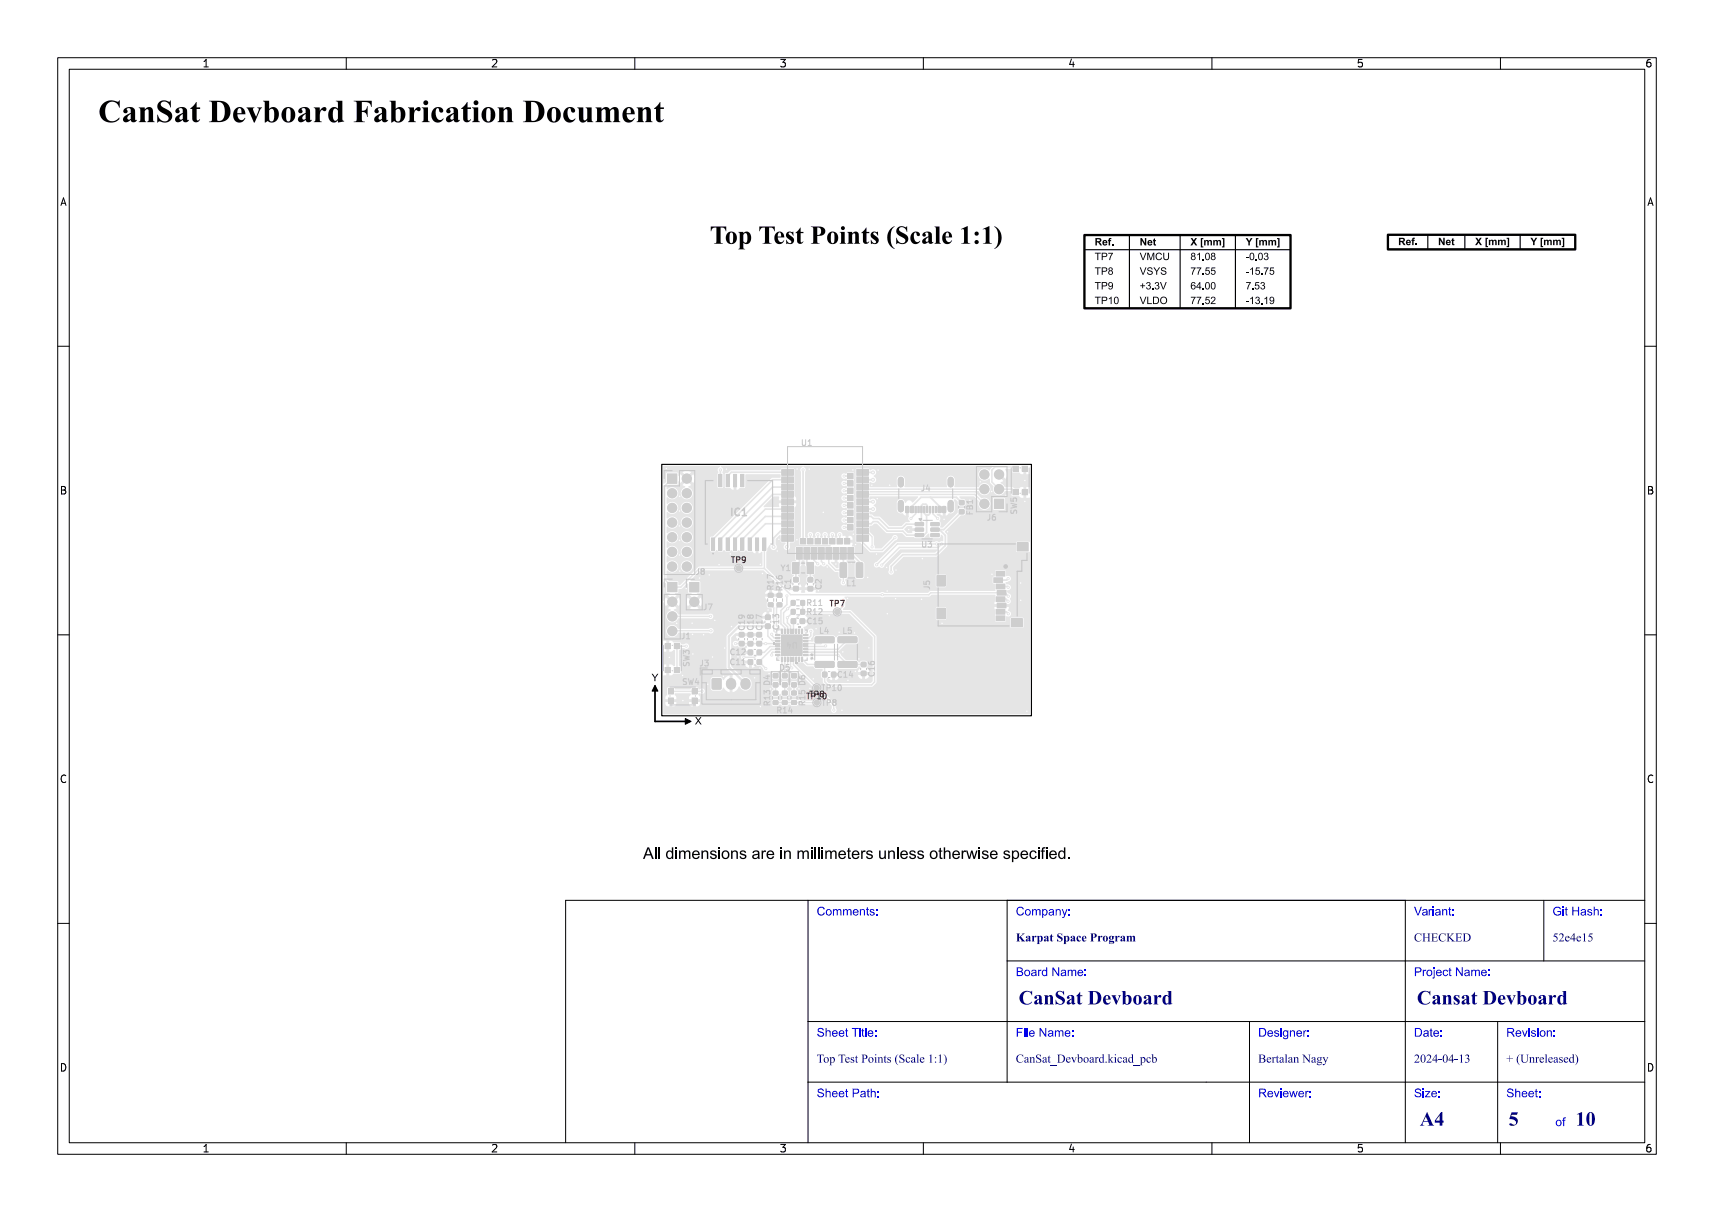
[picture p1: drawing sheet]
<svg xmlns="http://www.w3.org/2000/svg" width="297mm" height="210mm" viewBox="0 0 297 210" stroke-linecap="round" stroke-linejoin="round" font-family="sans-serif">
<defs><g id="words">
<text font-size="5.3" fill="#fff" x="17" y="21.5">CanSat Devboard Fabrication Document</text>
<text font-size="4.3" fill="#fff" x="113.4" y="42.5">Top Test Points (Scale 1:1)</text>
<g font-size="3.3" fill="#fff">
<text x="176.5" y="174.3">CanSat Devboard</text>
<text x="245.5" y="174.3">Cansat Devboard</text>
<text x="246" y="195.3">A4</text>
<text x="261.4" y="195.3">5</text>
<text x="273" y="195.3">10</text>
</g>
<g font-size="2" fill="#fff">
<text x="141.5" y="158.8">Comments:</text>
<text x="176" y="158.8">Company:</text>
<text x="245" y="158.8">Variant:</text>
<text x="269" y="158.8">Git Hash:</text>
<text x="176" y="163.3">Karpat Space Program</text>
<text x="245" y="163.3">CHECKED</text>
<text x="269" y="163.3">52e4e15</text>
<text x="176" y="169.3">Board Name:</text>
<text x="245" y="169.3">Project Name:</text>
<text x="141.5" y="179.8">Sheet Title:</text>
<text x="176" y="179.8">File Name:</text>
<text x="218" y="179.8">Designer:</text>
<text x="245" y="179.8">Date:</text>
<text x="261" y="179.8">Revision:</text>
<text x="141.5" y="184.3">Top Test Points (Scale 1:1)</text>
<text x="176" y="184.3">CanSat_Devboard.kicad_pcb</text>
<text x="218" y="184.3">Bertalan Nagy</text>
<text x="245" y="184.3">2024-04-13</text>
<text x="261" y="184.3">+ (Unreleased)</text>
<text x="141.5" y="190.3">Sheet Path:</text>
<text x="218" y="190.3">Reviewer:</text>
<text x="245" y="190.3">Size:</text>
<text x="261" y="190.3">Sheet:</text>
<text x="269.5" y="195.3">of</text>
</g>
<g font-size="1.7" fill="#fff">
<text x="35" y="11.6">1</text>
<text x="85" y="11.6">2</text>
<text x="135" y="11.6">3</text>
<text x="185" y="11.6">4</text>
<text x="235" y="11.6">5</text>
<text x="285" y="11.6">6</text>
<text x="10.5" y="35.6">A</text>
<text x="285.5" y="35.6">A</text>
<text x="10.5" y="85.6">B</text>
<text x="126.5" y="89.4">IC1</text>
<text x="285.5" y="85.6">B</text>
<text x="10.5" y="135.6">C</text>
<text x="285.5" y="135.6">C</text>
<text x="10.5" y="185.6">D</text>
<text x="285.5" y="185.6">D</text>
<text x="35" y="199.7">1</text>
<text x="85" y="199.7">2</text>
<text x="135" y="199.7">3</text>
<text x="185" y="199.7">4</text>
<text x="235" y="199.7">5</text>
<text x="285" y="199.7">6</text>
</g>
<g font-size="1.3" fill="#fff">
<text x="139" y="77.2">U1</text>
<text x="159.6" y="85.1">J4</text>
<text x="168.6" y="89.1" transform="rotate(-90 168.6 89.1)">FB1</text>
<text x="159.8" y="94.8">U3</text>
<text x="120.6" y="99.6">J8</text>
<text x="126.8" y="97.5">TP9</text>
<text x="134" y="102.1" transform="rotate(-90 134 102.1)">R17</text>
<text x="135.6" y="102.2" transform="rotate(-90 135.6 102.2)">R16</text>
<text x="137" y="102" transform="rotate(-90 137 102)">C1</text>
<text x="140" y="105">R11</text>
<text x="140" y="106.5">R12</text>
<text x="142.3" y="102" transform="rotate(-90 142.3 102)">C2</text>
<text x="143.9" y="105.1">TP7</text>
<text x="118.1" y="110.7">J1</text>
<text x="126.7" y="113.5">C12</text>
<text x="129" y="109.1" transform="rotate(-90 129 109.1)">C19</text>
<text x="130.6" y="109" transform="rotate(-90 130.6 109)">C18</text>
<text x="132.1" y="109" transform="rotate(-90 132.1 109)">C17</text>
<text x="135" y="108.9" transform="rotate(-90 135 108.9)">C13</text>
<text x="140" y="108.1">C15</text>
<text x="141.1" y="113.3" transform="rotate(180 141.1 113.3)">*</text>
<text x="126.7" y="115.2">C11</text>
<text x="135.2" y="116.2">D5</text>
<text x="139.5" y="118.7" transform="rotate(-90 139.5 118.7)">D6</text>
<text x="140.3" y="114.3">*</text>
<text x="142.5" y="119.7">TP10</text>
<text x="145.3" y="117.4">C14</text>
<text x="151.5" y="117.1" transform="rotate(-90 151.5 117.1)">C16</text>
<text x="134.8" y="123.6">R14</text>
<text x="139.5" y="122.1" transform="rotate(-90 139.5 122.1)">R15</text>
<text x="139.9" y="121.1">TP10</text>
<text x="140.3" y="120.8">TP8</text>
<text x="142.5" y="122.3">TP8</text>
</g>
</g></defs>
<path d="M114.7 80.5h64v43.5h-64z" fill="none" stroke="#000" stroke-width=".2"/>
<g fill="#e5e5e5">
<circle cx="141.5" cy="119.2" r=".5"/>
<circle cx="119" cy="82.9" r=".85"/>
<circle cx="116.5" cy="85.5" r=".85"/>
<circle cx="119" cy="85.5" r=".85"/>
<circle cx="116.5" cy="88" r=".85"/>
<circle cx="119" cy="88" r=".85"/>
<circle cx="116.5" cy="90.5" r=".85"/>
<circle cx="119" cy="90.5" r=".85"/>
<circle cx="116.5" cy="93.1" r=".85"/>
<circle cx="119" cy="93.1" r=".85"/>
<circle cx="116.5" cy="95.6" r=".85"/>
<circle cx="119" cy="95.6" r=".85"/>
<circle cx="116.5" cy="98.2" r=".85"/>
<circle cx="119" cy="98.2" r=".85"/>
</g>
<g fill="#e5e5e5">
<path d="M139.9 97.5h1.1v1.9h-1.1z" fill-rule="evenodd"/>
<path d="M137.4 97.5h1.1v1.9h-1.1z" fill-rule="evenodd"/>
<path d="M141.3 114.6h3.1l.2 .2v.7l-.3 .2h-3l-.1-.3z" fill-rule="evenodd"/>
<path d="M141.3 110.4l3.1-.1 .2 .2v.8l-.3 .1h-3l-.1-.2z" fill-rule="evenodd"/>
<path d="M145.2 110.4l3.2-.1 .1 .2v.8l-.2 .1h-3l-.1-.2z" fill-rule="evenodd"/>
<path d="M145.2 114.6h3.2l.1 .2v.7l-.2 .2h-3l-.1-.3z" fill-rule="evenodd"/>
<path d="M129.7 112.6h.7v.9h-.7z" fill-rule="evenodd"/>
<path d="M131.2 112.6h.8v.9h-.8z" fill-rule="evenodd"/>
<path d="M135.6 119.7h.8v.7h-.8z" fill-rule="evenodd"/>
<path d="M135.6 121.4h.8v.7h-.8z" fill-rule="evenodd"/>
<path d="M158.6 90.5h1.4l.1 .5-.2 .1h-1.3l-.1-.1z" fill-rule="evenodd"/>
<path d="M158.6 91.5h1.4l.1 .5-.2 .1h-1.3l-.1-.2z" fill-rule="evenodd"/>
<path d="M158.6 92.4h1.4l.1 .5-.2 .1h-1.3l-.1-.1z" fill-rule="evenodd"/>
<path d="M161.3 92.4h1.4l.1 .5-.2 .1h-1.3z" fill-rule="evenodd"/>
<path d="M161.3 91.5h1.4l.1 .5-.2 .1h-1.3z" fill-rule="evenodd"/>
<path d="M161.3 90.5h1.4l.1 .5-.2 .1h-1.3z" fill-rule="evenodd"/>
<path d="M115.6 82.1h1.7v1.7h-1.7z" fill-rule="evenodd"/>
<path d="M137.2 119.7h.8v.7h-.8z" fill-rule="evenodd"/>
<path d="M137.2 121.4h.8v.7h-.8z" fill-rule="evenodd"/>
<path d="M163.4 87.8h.5l-.1 1h-.5z" fill-rule="evenodd"/>
<path d="M162.6 87.8h.5l-.1 1h-.5z" fill-rule="evenodd"/>
<path d="M161.5 87.7l.3 .1-.1 1.1-.2-.1z" fill-rule="evenodd"/>
<path d="M160.5 87.7l.3 .1-.1 1.1-.2-.1z" fill-rule="evenodd"/>
<path d="M160 87.7l.3 .1-.1 1.1-.2-.1z" fill-rule="evenodd"/>
<path d="M159 87.7l.3 .1-.1 1.1-.2-.1z" fill-rule="evenodd"/>
<path d="M157.8 87.8h.5l-.1 1h-.5z" fill-rule="evenodd"/>
<path d="M157 87.8h.5l-.1 1h-.5z" fill-rule="evenodd"/>
<path d="M157 87.8h.5l-.1 1h-.5z" fill-rule="evenodd"/>
<path d="M157.8 87.8h.5l-.1 1h-.5z" fill-rule="evenodd"/>
<path d="M158.5 87.7l.3 .1-.1 1.1-.2-.1z" fill-rule="evenodd"/>
<path d="M159.5 87.7l.3 .1-.1 1.1-.2-.1z" fill-rule="evenodd"/>
<path d="M161 87.7l.3 .1-.1 1.1-.2-.1z" fill-rule="evenodd"/>
<path d="M162 87.7l.3 .1-.1 1.1-.2-.1z" fill-rule="evenodd"/>
<path d="M162.6 87.8h.5l-.1 1h-.5z" fill-rule="evenodd"/>
<path d="M163.4 87.8h.5l-.1 1h-.5z" fill-rule="evenodd"/>
</g>
<path d="M156.1 83.1v.8M156.1 87.2v1.1M164.7 83.1v.8M164.7 87.2v1.1" fill="none" stroke="#e5e5e5" stroke-width="1"/>
<g fill="#e5e5e5">
<path d="M148.4 97.5h.9l.2 .1 .1 2.3-.2 .2h-.8l-.3-.2z" fill-rule="evenodd"/>
<path d="M145.6 97.5h.9l.2 .1 .1 2.3-.2 .2h-.8l-.3-.2z" fill-rule="evenodd"/>
<path d="M123.3 93.2h.6v2.2h-.6z" fill-rule="evenodd"/>
<path d="M124.5 93.2h.6v2.2h-.6z" fill-rule="evenodd"/>
<path d="M125.8 93.2h.6v2.2h-.6z" fill-rule="evenodd"/>
<path d="M127.1 93.2h.6v2.2h-.6z" fill-rule="evenodd"/>
<path d="M128.3 93.2h.6v2.2h-.6z" fill-rule="evenodd"/>
<path d="M129.6 93.2h.6v2.2h-.6z" fill-rule="evenodd"/>
<path d="M130.9 93.2h.6v2.2h-.6z" fill-rule="evenodd"/>
<path d="M132.1 93.2h.6v2.2h-.6z" fill-rule="evenodd"/>
<path d="M128.3 82.2h.6v2.2h-.6z" fill-rule="evenodd"/>
<path d="M127.1 82.2h.6v2.2h-.6z" fill-rule="evenodd"/>
<path d="M125.8 82.2h.6v2.2h-.6z" fill-rule="evenodd"/>
<path d="M124.5 82.2h.6v2.2h-.6z" fill-rule="evenodd"/>
<path d="M135.5 81.4h2v1h-2z" fill-rule="evenodd"/>
<path d="M135.5 82.6h2v1h-2z" fill-rule="evenodd"/>
<path d="M135.5 83.9h2v1h-2z" fill-rule="evenodd"/>
<path d="M135.5 85.2h2v1h-2z" fill-rule="evenodd"/>
<path d="M135.5 86.4h2v1h-2z" fill-rule="evenodd"/>
<path d="M135.5 87.7h2v1h-2z" fill-rule="evenodd"/>
<path d="M135.5 89h2v1h-2z" fill-rule="evenodd"/>
<path d="M135.5 90.3h2v1h-2z" fill-rule="evenodd"/>
<path d="M135.5 91.5h2v1h-2z" fill-rule="evenodd"/>
<path d="M135.5 92.8h2v1h-2z" fill-rule="evenodd"/>
<path d="M138 94.9h1v2h-1z" fill-rule="evenodd"/>
<path d="M138.7 93.3h.9v.9h-.9z" fill-rule="evenodd"/>
<path d="M139.3 94.9h1v2h-1z" fill-rule="evenodd"/>
<path d="M140 93.3h.9v.9h-.9z" fill-rule="evenodd"/>
<path d="M140.6 94.9h1v2h-1z" fill-rule="evenodd"/>
<path d="M141.2 93.3h.9v.9h-.9z" fill-rule="evenodd"/>
<path d="M141.8 94.9h1v2h-1z" fill-rule="evenodd"/>
<path d="M142.5 93.3h.9v.9h-.9z" fill-rule="evenodd"/>
<path d="M143.1 94.9h1v2h-1z" fill-rule="evenodd"/>
<path d="M143.8 93.3h.9v.9h-.9z" fill-rule="evenodd"/>
<path d="M144.4 94.9h1v2h-1z" fill-rule="evenodd"/>
<path d="M145.1 93.3h.9v.9h-.9z" fill-rule="evenodd"/>
<path d="M145.6 94.9h1v2h-1z" fill-rule="evenodd"/>
<path d="M146.3 93.3h.9v.9h-.9z" fill-rule="evenodd"/>
<path d="M146.9 94.9h1v2h-1z" fill-rule="evenodd"/>
<path d="M148.5 92.8h2v1h-2z" fill-rule="evenodd"/>
<path d="M148.5 91.5h2v1h-2z" fill-rule="evenodd"/>
<path d="M146.9 90.9h.9v.9h-.9z" fill-rule="evenodd"/>
<path d="M148.5 90.3h2v1h-2z" fill-rule="evenodd"/>
<path d="M146.9 89.7h.9v.9h-.9z" fill-rule="evenodd"/>
<path d="M148.5 89h2v1h-2z" fill-rule="evenodd"/>
<path d="M146.9 88.4h.9v.9h-.9z" fill-rule="evenodd"/>
<path d="M148.5 87.7h2v1h-2z" fill-rule="evenodd"/>
<path d="M146.9 87.1h.9v.9h-.9z" fill-rule="evenodd"/>
<path d="M148.5 86.4h2v1h-2z" fill-rule="evenodd"/>
<path d="M146.9 85.9h.9v.9h-.9z" fill-rule="evenodd"/>
<path d="M148.5 85.2h2v1h-2z" fill-rule="evenodd"/>
<path d="M146.9 84.6h.9v.9h-.9z" fill-rule="evenodd"/>
<path d="M148.5 83.9h2v1h-2z" fill-rule="evenodd"/>
<path d="M146.9 83.3h.9v.9h-.9z" fill-rule="evenodd"/>
<path d="M148.5 82.6h2v1h-2z" fill-rule="evenodd"/>
<path d="M146.9 82h.9v.9h-.9z" fill-rule="evenodd"/>
<path d="M148.5 81.4h2v1h-2z" fill-rule="evenodd"/>
<path d="M137.5 101.6h.8v.8h-.8z" fill-rule="evenodd"/>
<path d="M137.5 100.1h.8v.7h-.8z" fill-rule="evenodd"/>
<path d="M131.1 109.6h.9v.8h-.9z" fill-rule="evenodd"/>
<path d="M131.1 111.1h.9v.8h-.9z" fill-rule="evenodd"/>
<path d="M172.6 99h1.5v.8h-1.5z" fill-rule="evenodd"/>
<path d="M172.2 100.1h1.5v.8h-1.5z" fill-rule="evenodd"/>
<path d="M172.6 101.2h1.5v.8h-1.5z" fill-rule="evenodd"/>
<path d="M172.8 102.3h1.5v.8h-1.5z" fill-rule="evenodd"/>
<path d="M172.6 103.4h1.5v.8h-1.5z" fill-rule="evenodd"/>
<path d="M172.8 104.5h1.5v.8h-1.5z" fill-rule="evenodd"/>
<path d="M172.6 105.6h1.5v.8h-1.5z" fill-rule="evenodd"/>
<path d="M172.6 106.7h1.5v.8h-1.5z" fill-rule="evenodd"/>
<path d="M176.3 94.1h1.9v1.4h-1.9z" fill-rule="evenodd"/>
<path d="M175.3 107.2h1.9v1.4h-1.9z" fill-rule="evenodd"/>
<path d="M162.4 99.8h1.4v1.8h-1.4z" fill-rule="evenodd"/>
<path d="M162.4 105.4h1.4v1.8h-1.4z" fill-rule="evenodd"/>
<path d="M135.6 116.7h.8v.8h-.8z" fill-rule="evenodd"/>
<path d="M135.6 118.3h.8v.7h-.8z" fill-rule="evenodd"/>
<path d="M137.1 105.6h.7v.8h-.7z" fill-rule="evenodd"/>
<path d="M138.7 105.6h.7v.8h-.7z" fill-rule="evenodd"/>
<path d="M142.5 116.5h.8v.8h-.8z" fill-rule="evenodd"/>
<path d="M144.1 116.5h.7v.8h-.7z" fill-rule="evenodd"/>
<path d="M139.3 113.4h.7v.2h-.7z" fill-rule="evenodd"/>
<path d="M139.3 112.9h.7v.2h-.7z" fill-rule="evenodd"/>
<path d="M139.3 112.4h.7v.2h-.7z" fill-rule="evenodd"/>
<path d="M139.3 111.9h.7v.2h-.7z" fill-rule="evenodd"/>
<path d="M139.3 111.4h.7v.2h-.7z" fill-rule="evenodd"/>
<path d="M139.3 110.9h.7v.2h-.7z" fill-rule="evenodd"/>
<path d="M139.3 110.4h.7v.2h-.7z" fill-rule="evenodd"/>
<path d="M139.3 109.9h.7v.2h-.7z" fill-rule="evenodd"/>
<path d="M138.9 109h.2v.7h-.2z" fill-rule="evenodd"/>
<path d="M138.4 109h.2v.7h-.2z" fill-rule="evenodd"/>
<path d="M137.9 109h.2v.7h-.2z" fill-rule="evenodd"/>
<path d="M137.4 109h.2v.7h-.2z" fill-rule="evenodd"/>
<path d="M136.9 109h.2v.7h-.2z" fill-rule="evenodd"/>
<path d="M136.4 109h.2v.7h-.2z" fill-rule="evenodd"/>
<path d="M135.9 109h.2v.7h-.2z" fill-rule="evenodd"/>
<path d="M135.4 109h.2v.7h-.2z" fill-rule="evenodd"/>
<path d="M134.4 109.9h.8v.2h-.8z" fill-rule="evenodd"/>
<path d="M134.4 110.4h.8v.2h-.8z" fill-rule="evenodd"/>
<path d="M134.4 110.9h.8v.2h-.8z" fill-rule="evenodd"/>
<path d="M134.4 111.4h.8v.2h-.8z" fill-rule="evenodd"/>
<path d="M134.4 111.9h.8v.2h-.8z" fill-rule="evenodd"/>
<path d="M134.4 112.4h.8v.2h-.8z" fill-rule="evenodd"/>
<path d="M134.4 112.9h.8v.2h-.8z" fill-rule="evenodd"/>
<path d="M134.4 113.4h.8v.2h-.8z" fill-rule="evenodd"/>
<path d="M135.4 113.8h.2v.8h-.2z" fill-rule="evenodd"/>
<path d="M135.9 113.8h.2v.8h-.2z" fill-rule="evenodd"/>
<path d="M136.4 113.8h.2v.8h-.2z" fill-rule="evenodd"/>
<path d="M136.9 113.8h.2v.8h-.2z" fill-rule="evenodd"/>
<path d="M137.4 113.8h.2v.8h-.2z" fill-rule="evenodd"/>
<path d="M137.9 113.8h.2v.8h-.2z" fill-rule="evenodd"/>
<path d="M138.4 113.8h.2v.8h-.2z" fill-rule="evenodd"/>
<path d="M138.9 113.8h.2v.8h-.2z" fill-rule="evenodd"/>
<path d="M135.4 110h3.6v3.6h-3.6z" fill-rule="evenodd"/>
<path d="M123.4 117.6h1.6v1.8h-1.6z" fill-rule="evenodd"/>
</g>
<g fill="#e5e5e5">
<circle cx="141.5" cy="121.7" r=".5"/>
<circle cx="145.1" cy="106" r=".5"/>
<circle cx="128" cy="98.5" r=".5"/>
</g>
<path d="M126.7 118.4v.2M129.2 118.4v.2" fill="none" stroke="#e5e5e5" stroke-width="1.7"/>
<g fill="#e5e5e5">
<path d="M137.1 107.2h.8v.8h-.8z" fill-rule="evenodd"/>
<path d="M138.7 107.2h.7v.8h-.7z" fill-rule="evenodd"/>
<path d="M134 119.8h.8v.6h-.8z" fill-rule="evenodd"/>
<path d="M134 121.4h.8v.7h-.8z" fill-rule="evenodd"/>
<path d="M140 101.6h.8v.8h-.8z" fill-rule="evenodd"/>
<path d="M140 100.1h.8v.7h-.8z" fill-rule="evenodd"/>
<path d="M166.2 86.7h.8v.8h-.8z" fill-rule="evenodd"/>
<path d="M166.2 88.3h.8v.7h-.8z" fill-rule="evenodd"/>
<path d="M115.8 119.3h.9v1h-.9z" fill-rule="evenodd"/>
<path d="M119.9 119.3h.9v1h-.9z" fill-rule="evenodd"/>
<path d="M115.8 120.9h.9v1h-.9z" fill-rule="evenodd"/>
<path d="M119.9 120.9h.9v1h-.9z" fill-rule="evenodd"/>
<path d="M138.7 104h.7v.9h-.7z" fill-rule="evenodd"/>
<path d="M137.1 104h.7v.9h-.7z" fill-rule="evenodd"/>
<path d="M128.1 109.6h.8v.8h-.8z" fill-rule="evenodd"/>
<path d="M128.1 111.1h.8v.8h-.8z" fill-rule="evenodd"/>
<path d="M175.5 84.9h1v.9h-1z" fill-rule="evenodd"/>
<path d="M175.5 80.8h1v.9h-1z" fill-rule="evenodd"/>
<path d="M177.1 84.9h1v.9h-1z" fill-rule="evenodd"/>
<path d="M177.1 80.8h1v.9h-1z" fill-rule="evenodd"/>
<path d="M115.6 100.9h1.7v1.7h-1.7z" fill-rule="evenodd"/>
<path d="M119.5 100.9h1.7v1.7h-1.7z" fill-rule="evenodd"/>
<path d="M132.6 106.6h.9v.7h-.9z" fill-rule="evenodd"/>
<path d="M132.6 108.1h.9v.8h-.9z" fill-rule="evenodd"/>
<path d="M133.1 104.4h.9v.7h-.9z" fill-rule="evenodd"/>
<path d="M133.1 102.8h.9v.7h-.9z" fill-rule="evenodd"/>
<path d="M129.7 114.3h.7v.8h-.7z" fill-rule="evenodd"/>
<path d="M131.2 114.3h.8v.8h-.8z" fill-rule="evenodd"/>
<path d="M129.6 109.6h.8v.8h-.8z" fill-rule="evenodd"/>
<path d="M129.6 111.1h.8v.8h-.8z" fill-rule="evenodd"/>
<path d="M134.7 104.5h.8v.6h-.8z" fill-rule="evenodd"/>
<path d="M134.7 102.8h.8v.7h-.8z" fill-rule="evenodd"/>
<path d="M137.2 116.7h.8v.8h-.8z" fill-rule="evenodd"/>
<path d="M137.2 118.3h.8v.7h-.8z" fill-rule="evenodd"/>
<path d="M134 116.7h.8v.8h-.8z" fill-rule="evenodd"/>
<path d="M134 118.3h.8v.7h-.8z" fill-rule="evenodd"/>
<path d="M116.8 111.5h1v.9h-1z" fill-rule="evenodd"/>
<path d="M116.8 115.6h1v.9h-1z" fill-rule="evenodd"/>
<path d="M115.2 111.5h1v.9h-1z" fill-rule="evenodd"/>
<path d="M115.2 115.6h1v.9h-1z" fill-rule="evenodd"/>
<path d="M149.2 116.3h.9v.8h-.9z" fill-rule="evenodd"/>
<path d="M149.2 114.8h.9v.7h-.9z" fill-rule="evenodd"/>
<path d="M172.3 86.4h1.7v1.7h-1.7z" fill-rule="evenodd"/>
</g>
<g fill="#e5e5e5">
<circle cx="116.5" cy="104.3" r=".85"/>
<circle cx="116.5" cy="106.8" r=".85"/>
<circle cx="116.5" cy="109.3" r=".85"/>
<circle cx="120.3" cy="104.3" r=".85"/>
<circle cx="170.6" cy="87.3" r=".85"/>
<circle cx="173.1" cy="84.8" r=".85"/>
<circle cx="170.6" cy="84.8" r=".85"/>
<circle cx="173.1" cy="82.2" r=".85"/>
<circle cx="170.6" cy="82.2" r=".85"/>
<circle cx="144.5" cy="123" r=".27"/>
<circle cx="146.1" cy="101" r=".28"/>
<circle cx="146.1" cy="104" r=".27"/>
<circle cx="152.9" cy="103" r=".28"/>
<circle cx="145.2" cy="113.5" r=".28"/>
<circle cx="174.7" cy="103.3" r=".27"/>
<circle cx="164.2" cy="92.1" r=".28"/>
<circle cx="141.8" cy="102.4" r=".28"/>
<circle cx="152.2" cy="81.5" r=".28"/>
<circle cx="146.8" cy="103.7" r=".28"/>
<circle cx="131.8" cy="122.4" r=".28"/>
<circle cx="143.3" cy="98.2" r=".27"/>
<circle cx="120.1" cy="113.3" r=".28"/>
<circle cx="138.1" cy="81.3" r=".28"/>
<circle cx="122.6" cy="118.6" r=".28"/>
<circle cx="115.5" cy="81.2" r=".28"/>
<circle cx="148.8" cy="114.2" r=".28"/>
<circle cx="118.3" cy="121.4" r=".28"/>
<circle cx="143.7" cy="106.7" r=".27"/>
<circle cx="136.7" cy="120.8" r=".27"/>
<circle cx="125.4" cy="117.2" r=".27"/>
<circle cx="146" cy="113" r=".28"/>
<circle cx="141.4" cy="108.9" r=".28"/>
<circle cx="148.2" cy="94.4" r=".28"/>
<circle cx="159.7" cy="103.8" r=".27"/>
<circle cx="117.8" cy="99" r=".28"/>
<circle cx="146.9" cy="117.9" r=".27"/>
<circle cx="118.3" cy="117" r=".28"/>
<circle cx="151.9" cy="96" r=".27"/>
<circle cx="148.2" cy="116.3" r=".27"/>
<circle cx="171.8" cy="85.2" r=".28"/>
<circle cx="176.9" cy="104" r=".27"/>
<circle cx="122.9" cy="99.6" r=".28"/>
<circle cx="131.8" cy="97.8" r=".27"/>
<circle cx="177.6" cy="83.3" r=".28"/>
<circle cx="117.7" cy="88.5" r=".28"/>
<circle cx="138.4" cy="119.4" r=".28"/>
<circle cx="150.4" cy="100" r=".28"/>
<circle cx="132.1" cy="99.4" r=".28"/>
<circle cx="121.2" cy="100.2" r=".28"/>
<circle cx="152" cy="86.4" r=".28"/>
<circle cx="157.5" cy="91.8" r=".28"/>
<circle cx="150.6" cy="112.2" r=".28"/>
<circle cx="125.6" cy="112.3" r=".28"/>
<circle cx="134.7" cy="95.5" r=".28"/>
<circle cx="121.9" cy="110" r=".27"/>
<circle cx="153.6" cy="98.3" r=".27"/>
<circle cx="133.3" cy="116.7" r=".27"/>
<circle cx="135" cy="93.4" r=".28"/>
<circle cx="163.6" cy="90" r=".28"/>
<circle cx="153.8" cy="106.3" r=".27"/>
<circle cx="155.2" cy="103.7" r=".28"/>
<circle cx="142.7" cy="88.8" r=".28"/>
<circle cx="133.5" cy="120.9" r=".28"/>
<circle cx="140.2" cy="81.3" r=".28"/>
<circle cx="177.9" cy="123.2" r=".28"/>
<circle cx="133.5" cy="119.4" r=".28"/>
<circle cx="163.2" cy="108" r=".27"/>
<circle cx="123.5" cy="113.8" r=".27"/>
<circle cx="123.9" cy="107.5" r=".28"/>
<circle cx="138.1" cy="93.5" r=".28"/>
<circle cx="135.2" cy="117.9" r=".28"/>
<circle cx="117.7" cy="93.6" r=".28"/>
<circle cx="159.8" cy="96.8" r=".28"/>
<circle cx="145.4" cy="109.6" r=".28"/>
<circle cx="151.1" cy="84.1" r=".28"/>
<circle cx="174.3" cy="85.8" r=".27"/>
<circle cx="118.1" cy="114" r=".27"/>
<circle cx="140.3" cy="119.3" r=".27"/>
<circle cx="117.7" cy="96.2" r=".28"/>
<circle cx="168.1" cy="86.7" r=".28"/>
<circle cx="144.8" cy="97.7" r=".28"/>
<circle cx="130.7" cy="117.4" r=".27"/>
<circle cx="147.5" cy="97.5" r=".28"/>
<circle cx="124.6" cy="97.8" r=".28"/>
<circle cx="117.3" cy="108" r=".28"/>
<circle cx="171.9" cy="99.5" r=".28"/>
<circle cx="117.7" cy="91.1" r=".27"/>
<circle cx="169.9" cy="83.5" r=".27"/>
<circle cx="154.2" cy="84.1" r=".27"/>
<circle cx="155.3" cy="98.8" r=".28"/>
<circle cx="147.9" cy="92.6" r=".28"/>
<circle cx="133.1" cy="105.7" r=".27"/>
<circle cx="140.9" cy="117.6" r=".27"/>
<circle cx="126.8" cy="108.6" r=".28"/>
<circle cx="145.9" cy="123.1" r=".27"/>
<circle cx="117.8" cy="86" r=".27"/>
<circle cx="176.9" cy="101" r=".28"/>
<circle cx="118.9" cy="102" r=".28"/>
<circle cx="119.9" cy="108" r=".28"/>
<circle cx="147.8" cy="81.4" r=".28"/>
<circle cx="153.7" cy="102.4" r=".28"/>
<circle cx="116" cy="113.9" r=".27"/>
<circle cx="177.6" cy="86.9" r=".28"/>
<circle cx="126.6" cy="96" r=".28"/>
<circle cx="131.7" cy="115.7" r=".27"/>
<circle cx="125.9" cy="81.3" r=".28"/>
<circle cx="138.6" cy="117.9" r=".28"/>
<circle cx="127.9" cy="113.8" r=".27"/>
<circle cx="148.1" cy="109.7" r=".28"/>
<circle cx="120" cy="109.9" r=".27"/>
<circle cx="128.9" cy="113.9" r=".28"/>
<circle cx="154.4" cy="99.1" r=".28"/>
<circle cx="137.2" cy="115.7" r=".28"/>
<circle cx="138.5" cy="121.7" r=".28"/>
<circle cx="132.7" cy="111.5" r=".28"/>
<circle cx="143.1" cy="111.9" r=".28"/>
<circle cx="127.4" cy="111.5" r=".28"/>
<circle cx="146.3" cy="82.5" r=".28"/>
<circle cx="146.3" cy="83.8" r=".28"/>
<circle cx="146.3" cy="85" r=".28"/>
<circle cx="146.3" cy="86.3" r=".28"/>
<circle cx="146.3" cy="87.6" r=".28"/>
<circle cx="146.3" cy="88.8" r=".28"/>
<circle cx="146.3" cy="90.1" r=".28"/>
<circle cx="146.3" cy="91.4" r=".28"/>
<circle cx="145.5" cy="92.7" r=".28"/>
<circle cx="144.2" cy="92.7" r=".28"/>
<circle cx="143" cy="92.7" r=".28"/>
<circle cx="163.2" cy="94.3" r=".28"/>
<circle cx="133.7" cy="113.5" r=".28"/>
<circle cx="162.5" cy="89.8" r=".28"/>
<circle cx="152.8" cy="97.9" r=".28"/>
<circle cx="157.8" cy="89.8" r=".28"/>
<circle cx="134.8" cy="114" r=".27"/>
<circle cx="162.3" cy="94.3" r=".28"/>
<circle cx="151.9" cy="97.9" r=".28"/>
<circle cx="139.2" cy="81.4" r=".28"/>
<circle cx="124.8" cy="81.4" r=".28"/>
<circle cx="123.1" cy="106.8" r=".27"/>
<circle cx="134" cy="94.8" r=".35"/>
<circle cx="136.4" cy="107" r=".27"/>
<circle cx="136.3" cy="94.8" r=".35"/>
<circle cx="136.5" cy="105.5" r=".27"/>
<circle cx="123.2" cy="109.3" r=".28"/>
<circle cx="118.9" cy="112" r=".27"/>
<circle cx="140.4" cy="92.7" r=".28"/>
<circle cx="141.7" cy="97.7" r=".28"/>
<circle cx="139.7" cy="109.4" r=".28"/>
<circle cx="141.7" cy="92.7" r=".28"/>
<circle cx="142.7" cy="97.7" r=".28"/>
<circle cx="140.5" cy="109.4" r=".28"/>
<circle cx="155.1" cy="93.2" r=".28"/>
<circle cx="151.1" cy="94.8" r=".28"/>
<circle cx="132.7" cy="115.8" r=".27"/>
<circle cx="174.7" cy="106.4" r=".28"/>
<circle cx="151.3" cy="88.2" r=".35"/>
<circle cx="174.7" cy="104.2" r=".28"/>
<circle cx="151.3" cy="86.9" r=".35"/>
<circle cx="151.3" cy="83.1" r=".35"/>
<circle cx="174.7" cy="101.8" r=".28"/>
<circle cx="151.3" cy="81.9" r=".35"/>
<circle cx="174.7" cy="100.3" r=".28"/>
<circle cx="121.7" cy="119.8" r=".28"/>
<circle cx="136.4" cy="103.2" r=".27"/>
<circle cx="133.7" cy="109.9" r=".28"/>
</g>
<g fill="none" stroke="#e5e5e5" stroke-width=".25">
<path d="M116.5 82.9l-1.3 1.3v16.2l1.3 1.3h1.5l3.2-3.2h11.2M132.4 98.5l4.6 4.5 23.9 .1 .4-.4h12.3M132.4 94.3v4.2M140.4 92.9v.9M141.1 95.9v1.2l.6 .6M141.7 92.9v.9M142.3 95.9v1.4l.4 .4M143 92.9h.1M143 92.7v1.1M143.6 95.9v1.7l1.2 1.2h1.3v2.2M144.2 92.9h.1M144.2 92.7v1.1"/>
<path d="M145.5 92.7v1.1M145.5 92.9h.1M146.3 82.5h1.1M146.3 85h1.1M146.3 88.8h1.1M146.3 91.4h1.1M146.5 82.5h.1M146.5 85h.1M146.5 88.8h.1M146.5 91.4h.1M146.5 83.8h.1M146.5 86.3h.1"/>
<path d="M146.5 87.6h.1M146.5 90.1h.1M147.4 83.8h-1.1M147.4 86.3h-1.1M147.4 87.6h-1.1M147.4 90.1h-1.1M149.5 84.4l.3 .4h20.8M149.5 85.7h19.4l1.7 1.6M155.1 93.2l-2.2 2.2h-2l-1.4-1.4v-.7M158.7 88.3v.7l-.9 .8M161.7 88.3v.7l.8 .8M162.3 94.3h-6.8l-3.6 3.6"/>
<path d="M162.6 94.8h.1M163.2 94.3l-.7 .6h-6.7l-3 3M176 81.2l-.3-.3h-3.3l-.5 .6v2l1.2 1.3h2.3l.6 .5M116.5 106.8h6.6M118.9 112h-1.6v4.1M118.9 112h.1M121.7 119.8h-5.5M123.2 109.3h.1M123.2 109.3h-6.7M128.5 111.5h.1M131.6 114.7l1.1 1.1M131.6 114.7h.1"/>
<path d="M131.6 114.6h.1M133.1 108.5v1.7l.8 .8h.9M133.5 104.8l.6 .5v4l.7 .7M133.7 109.9v.2l.4 .4h.7M134.4 118.7v1.4M134.8 111.5h-7.3M134.8 112.5h-1.1l-2.1 2.1M134.8 113h-.9l-.2 .2v.3M134.8 112h-1.4l-1 1h-.8l-.9 .9h-1.8M134.8 113.5v.5M135.1 104.8l-.5 .5v3.1l.9 .9M135.5 114.2v1.8l-1.1 1.1"/>
<path d="M136 118.7v1.4M136 114.2v2.9M136 117.1h.1M136.4 103.2v1.6l-1.1 1v2.3l.7 .7v.5M136.5 114.2v1.8l1.1 1.1M137 114.2v1.3l.2 .2M137.4 106l-1 1v.9l.6 .6v.8M137.4 104.5l-1.6 1.7v1.7l.7 .7v.7M137.4 106h.1M137.5 114.2v1l4 4v.3M137.5 109.3h.1M137.6 118.7v1.4"/>
<path d="M139.1 106l-1.6 1.6v1.7M139.1 106h8.2l4.3 4.3v7.9l-.6 .5h-7.5l-.6-.6v-3h-3l-.9-.9M139.1 104.5v1.5M139.7 113.5h5.5l1.6 1.6h2.8M139.7 111h-1.7l-.8 .8 1.3 1.2h1.2M139.7 109.4v.6M140.5 109.4v.8l-.3 .3h-.5M141.5 119.2l3 2.9v.9M142.9 110.9l-.7 .6h-2.5M143.1 111.9l-.1 .1h-3.3M145.4 106h.1M146.1 104v1l-1 1"/>
<path d="M146.8 110.9l-1.6 1.6h-5.5M149.6 115.1h.1M152.9 103v.1M134.4 120.1h.1M134.4 121.7h7.1M134.4 121.7h.1M136 120.1h.1M137.6 121.7h.1M141.5 121.7h.1M144.5 123h.1"/>
</g>
<g fill="none" stroke="#e5e5e5" stroke-width=".3">
<path d="M124.8 81.4v1.9M124.8 81.4h.1M136.5 92h-1.3l-1.2 1.2v1.6M136.5 93.3v1.3l-.2 .2M137.9 98.4h.1M137.9 98.4v2M138.5 95.9v1.9l-.6 .6M139.2 81.4v12.4M139.2 81.4h.1M139.8 95.9v1.9l.6 .6v2.1M146.1 95.9v2.9M147.4 95.9l1.5 1.5v1.4"/>
<path d="M149.5 88.2h1.8M149.5 86.9h1.8M149.5 83.1h1.8M149.5 81.9h1.8M161.2 86.2l1.6 1.6v.5M162.8 91.8l1 1v1.7l-1.6 1.6h-5.8l-2 2v1M166.6 88.7l-3.1 3.1h-1.5M166.6 87.1l-.9-.9h-6.1l-1.6 1.6v.5M173.4 106h1l.3 .4M173.4 103.8h.9l.4 .4M173.4 101.6h1.3l.1 .2M173.6 102.7h.5l.6 .6"/>
<path d="M174.7 100.3l-.3 .2h-1.4"/>
</g>
<path d="M136.5 89.5h-3.9l-4 4v.8M136.5 90.8h-3.8l-2.8 2.7v.8M136.5 83.1h-2.6l-10.3 10.4v.8M136.5 84.4h-2.6l-9.1 9.1v.8M136.5 85.7h-2.6l-7.8 7.8v.8M136.5 81.9l-9.8-.1-.6 .7v.8M136.5 88.2h-3.9l-5.2 5.3v.8M160.2 88.3v.7l.2 .2h.5l.3-.2v-.7M160.6 89.2v3l-.5 .5h-3l-.6-.7h-2.8l-1.6-1.6h-.8l-.3 .4h-1.5M160.7 88.3v-.7l-.3-.2h-.5l-.2 .2v2.9l-.4 .3h-2.3l-.6 .7h-2.5l-1.6-1.7h-1l-.3-.3h-1.5M161.2 88.3h.1M161.2 88.9h.1" fill="none" stroke="#e5e5e5" stroke-width=".28"/>
<path d="M149.5 92h.6l1 1v1.8" fill="none" stroke="#e5e5e5" stroke-width=".2"/>
<path d="M133.1 108.5h-5l-1.8 1.8v5.3l2.9 2.9" fill="none" stroke="#e5e5e5" stroke-width=".4"/>
<g fill="#e5e5e5">
<path d="M157.1 91.2h.9v.3h1.3v.5h-1.3v.4h-.7l-.6-.7z" fill-rule="evenodd"/>
<path d="M150.7 86.1l8.3-.1 .1 .2-1 .9a.61 .61 0 0 0-.6-.4 .61 .61 0 0 0-.6 .4 .74 .74 0 0 0-.8-.6 .74 .74 0 0 0-.7 .6v1.2a.92 .92 0 0 0 1.1 .7l.5 .4v-1.1h.4l.1 1.2a.6 .6 0 0 0 .2 .9l-.1 .1h-.7l-.7 .7h-2.1l-1.6-1.6-1-.1-.4-.3-.4-.1-.1-.3 .2-.2a.6 .6 0 0 0 1-.1 .6 .6 0 0 0-.4-.9v-.1a.59 .59 0 0 0 .3-.9 .59 .59 0 0 0-.9 0l-.1-.1z" fill-rule="evenodd"/>
<path d="M114.9 80.8l9.8-.1 .1 .2-.1 .1a.48 .48 0 0 0-.2 .7l-.2 .5v2.2l.1 .2h.7l.2-.2v-2.2l-.1-.3a.75 .75 0 0 0-.3-1l.1-.2h14a.13 .13 0 0 1 .1 .2 .13 .13 0 0 1-.1 .1 .51 .51 0 0 0-.2 .8v11.2l-.3 .3v1l.2 .1h4.9l.4 .2-.2 .1h-5.9l-.1 2.2 .1 .3-.7 .2v2l.4 .3-.4 .5 .2 .9-.3 .2-.2 .4h2l-.2-.4-.2-.2 .1-.9-.3-.5 .3-.2 .1-1.3 .2-.4v-.6l.3-.1 .2 .1v.7l.3 .3v1.3l.4 .2-.4 .5 .2 .9-.3 .2-.2 .5h2l-.2-.5-.2-.2 .1-.9-.3-.5 .3-.2 .1-1.4 .1-.1a.59 .59 0 0 0 .9-.1h.1a.56 .56 0 0 0 1-.1l1.3 1.2 .7 .1 .1 1 .4 .3a.76 .76 0 0 0 .3 1 .51 .51 0 0 0 .5-.3 .51 .51 0 0 0-.1-.5v-.2l.3-.2 .2-.3v-2.3l-.3-.4 .1-.1h1.3l.1 .1-.1 .4 .1 2.4 .3 .3h.9a.47 .47 0 0 0 .4-.6h12.4v2l1.6 .1 .2-.2v-1.9l-.2-.1h-1.5l-.1 .1h-12.4l-.1-2.2-.4-.3-1.1-1.1-.1-1.2-.1-.2-.4-.1 .1-.6h-.8l-.1-.2-.3-.1v-.2h1.2v-.4l-.2-.2-.5-.1v.7h-.5v-.7h-.5a.5 .5 0 0 0-.6-.6 .5 .5 0 0 0-.3 .8l-.2 .2-.3-.1a.5 .5 0 0 0 0-.8 .5 .5 0 0 0-.7 0 .5 .5 0 0 0 0 .7l-.3 .2-.3-.1a.51 .51 0 0 0 .1-.8 .51 .51 0 0 0-.8 0 .51 .51 0 0 0 0 .7l-.3 .2-.2-.2a.49 .49 0 0 0-.1-.7 .49 .49 0 0 0-.7 0 .49 .49 0 0 0 .1 .7l-.3 .2-.3-.1a.51 .51 0 0 0 0-.8 .51 .51 0 0 0-.7 0 .51 .51 0 0 0 0 .7l-.3 .2-.3-.2v-10.6h6.3a.55 .55 0 0 0 .3 .5 .55 .55 0 0 0 .6 0l.1 .2a.26 .26 0 0 1-.2 .2 .26 .26 0 0 1-.3 0 .49 .49 0 0 0-.5 .6 .49 .49 0 0 0 .8 .2l.1 .1a.25 .25 0 0 1 0 .4 .25 .25 0 0 1-.4 0 .49 .49 0 0 0-.5 .6 .49 .49 0 0 0 .8 .2l.1 .1a.25 .25 0 0 1 0 .3 .25 .25 0 0 1-.4 0 .49 .49 0 0 0-.5 .7 .49 .49 0 0 0 .8 .2l.1 .1a.25 .25 0 0 1 0 .3 .25 .25 0 0 1-.4 0 .49 .49 0 0 0-.5 .6 .49 .49 0 0 0 .8 .3h.1a.25 .25 0 0 1 0 .4 .25 .25 0 0 1-.4 0 .49 .49 0 0 0-.5 .6 .49 .49 0 0 0 .8 .2l.1 .1a.25 .25 0 0 1 0 .4 .25 .25 0 0 1-.4-.1 .49 .49 0 0 0-.5 .7 .49 .49 0 0 0 .8 .2l.1 .1a.25 .25 0 0 1 0 .3 .25 .25 0 0 1-.4 0 .49 .49 0 0 0-.5 .6 .49 .49 0 0 0 .8 .3l.3 .2h.9l.2-.1v-9.9l-.2-.2-1 .1a.29 .29 0 0 1-.2 .2 .29 .29 0 0 1-.3-.1l-.3 .1-.2 .3h-6.3l.1-1.1h8.7v12.6l.1 .1h.7l1.6 1.7h2.2l2.1-2a.5 .5 0 0 0 .6-.5 .5 .5 0 0 0-.5-.5 .5 .5 0 0 0-.5 .5l-1.8 1.8h-1.2l-.2-.7v-1.3l-.7-.9v-.9l.4-.1 .4-.4h.4l1.7 1.7h2.7l.8 .7h1.2l.4 .1h1.3l.9-.8 .1 .2 .1 .5 .2 .1h1.4a.52 .52 0 0 0 .4-.5l.4 .3v.7l-.1 .1h-.3a.44 .44 0 0 1-.7 0l-.5 .1-6.5 .1-3.5 3.4a.51 .51 0 0 0-.4 .8 .51 .51 0 0 0 .9 0 .52 .52 0 0 0 .6 .2 .52 .52 0 0 0 .3-.5l2.7-2.7 6.5 .1-.5 .5h-5.7l-2.2 2.1-.1 .9a.49 .49 0 0 0 .1 .7 .49 .49 0 0 0 .7-.1 .49 .49 0 0 0 0-.7v-.5l1.8-1.7 5.8-.1 1.7-1.7 .1-2-.5-.6 2.8-2.8h.5l.2-.2 .1-.8-.3-.3-.9 .1-.1 .2-.1 .6-2.5 2.5-.5-.1 .1-.3-.1-.6a.31 .31 0 0 1 0-.5 .57 .57 0 0 0-.5-.6l-.1-.1 .1-.2 .5 .1 .5 .3v-1l.1-.1 .4 .1v1l.3-.2a.63 .63 0 0 1 .7-.3l.4-.2 .1-.4-.1-1.8h.3l.3 .4 .1 .5 .3 .3h.7l.3-.3-.1-.8-.2-.1-.5-.1-.3-.3 .1-.1h2.4l.9 .9a1.06 1.06 0 0 0 .5 1.3 1.06 1.06 0 0 0 1.4-.4 1.06 1.06 0 0 0-.3-1.4h.9v1.8l.1 .1h1.8l.2-.1v-1.8l-.2-.1-1.8-.1-.1 .2h-.9l-.5-.2-.6 .1-1.1-1h-18.2l-.1-.1 .1-.1h18.8a1.06 1.06 0 0 0 1.6 .5 1.06 1.06 0 0 0 0-1.7 1.06 1.06 0 0 0-1.6 .5h-4.2v-1.3a.7 .7 0 0 0-.7-.7 .7 .7 0 0 0-.7 .7l.1 1.2-.1 .1h-7.2l-.1-.1 .1-1.2a.7 .7 0 0 0-.7-.7 .7 .7 0 0 0-.7 .7l.1 1.2-.1 .1h-4.6h-.1l-.1-.7 .2-.2a.6 .6 0 0 0 1-.1 .6 .6 0 0 0-.4-.9v-.1a.57 .57 0 0 0 .3-.9 .57 .57 0 0 0-.9 0l-.3-.3h-2.1l-.1 .1h-8.7l-.4-.4 .1-.2h32.6v.2l-.5 .6a1.08 1.08 0 0 0-1.6 0 1.08 1.08 0 0 0 .1 1.6 1.08 1.08 0 0 0 1.6-.2l.1 .7 .5 .7a1.1 1.1 0 0 0 .7 1.5 1.1 1.1 0 0 0 1.4-.7h1l.2 .9h1.2l.2 .2 .5 .1v-1.9h-.3l-.5 .3h-.7l-.3-.3h-1.4l-.3-.5-.4-.2v-.2l.5-.2-.7-.6 .4-.4 .7 .6a1.65 1.65 0 0 0-.1-1.6l1-.1 .2 .7h1.2l.2 .2 .5 .1 .1-.9 .3-.1 .1 .1v.9l.6-.1 .1 .1v2.1l-.2 .1h-.5v1.9l.6-.1 .1 .1v7.5l-.2 .1h-2.1l-.1 .1v1.6h2.2l.2 .1v28l-63.5 .1-.1-.1v-1.8h.4l.1 .4 .4 .1h1l.3-.1 .1-.4h2.2l.1 .4 .3 .1h1l.4-.1 .1-.4v-.3h-.7v.8h-.5v-.8h-.7v.3h-2.2v-.3h-.7v.8h-.5v-.8h-.7v.3h-.4v-.4h18.8v.6l.3 .2h.8l.3-.2 .5 .2h.8a.44 .44 0 0 1 .4-.2 .44 .44 0 0 1 .4 .2h.7l1-.2h2a.73 .73 0 0 0 1.1 .2 .73 .73 0 0 0 0-1.1 .73 .73 0 0 0-1.1 .2h-2l-1-.3h-.7l-.5 .3-.3-.3h-.7l-.5 .3-.4-.2h-.8l-.3 .3h-18.8v-.7h.4v.3h1.9l-.1-.4-.2-.3 .1-.3h2.6a.33 .33 0 0 1-.1 .6l-.1 .4h1.9l-.1-.4-.2-.3 .1-.3a.72 .72 0 0 0 1-.2 .51 .51 0 0 0-.2-.6 .51 .51 0 0 0-.7 .2l-.1-.1-.3-.3h-1l-.2 .4h-2.6l-.2-.4h-1.1l-.1 .2v1.1l-.3 .4h-.4v-3.7l.1-.1h.5v-1.9l-.6-.1v-2l1.4-.1 .4-.3 .3 .1v2.7h-.3l-.2-.2-.5-.1v1.9h.3l.4-.3h1.1l.2-.1v-1.1l-.4-.2v-2.6l.4-.1 .1-.3h.5a.49 .49 0 0 0 .7-.1 .49 .49 0 0 0-.1-.6 .49 .49 0 0 0-.7 0h-.4l-.2-.3h-1.2l-.2-.2-.5-.1v1.9h-.5v-1.9h-.5l-.1-.1v-1.7h.5a1.1 1.1 0 0 0 1 1.2 1.1 1.1 0 0 0 1.2-.8h5.2a.49 .49 0 0 0 .7 0 .49 .49 0 0 0 0-.7 .49 .49 0 0 0-.7 .1l-5.3-.1a1.07 1.07 0 0 0-1.1-.6 1.07 1.07 0 0 0-1 .9h-.5v-4.8h.2l.3 .6 .6-.6 .4 .3-.7 .7 .5 .2v.2a1.08 1.08 0 0 0-.4 1.8 1.08 1.08 0 0 0 1.8-.5l5.2 .1a.48 .48 0 0 0 .6 0 .48 .48 0 0 0 .2-.5h9.2v-.7a.72 .72 0 0 0-.7 .7l-8.5-.1a.53 .53 0 0 0-.9-.1h-5.2l-.3-.5-.4-.2v-.2l.5-.2-.7-.7 .4-.3 .6 .6a1.33 1.33 0 0 0 0-1.5l-.6 .6-.4-.3 .7-.7-.3-.1v-.2l.5-.1 .1-.6 .6-.1 .9-.9 .2 .1v1.5l.6 .2-.4 .3 .7 .6-.4 .4-.6-.7a1.33 1.33 0 0 0 0 1.6l.6-.7 .4 .4-.6 .6a1.34 1.34 0 0 0 1.5 0l-.7-.6 .4-.4 .7 .6a1.34 1.34 0 0 0-.1-1.5l-.6 .7-.4-.4 .7-.6-.3-.3h14v-.6a.92 .92 0 0 1-1-.1v.7h-.5v-.7l-.5 .2-.2 .5h-11.8l.5-.2v-1.9l-.1-.1-1.5-.1 1.7-1.8h6a.78 .78 0 0 0 1.3 0h3.6l3.3 3.4-.3 .1v.7l-.2 .2-.1 .2h-2.4l.1 .4 .4 .3-.2 .4v.6l.2 .3h.6v.5v.2l-.4-.1v.8l-.2 .2-.1 .2h-.9l.1 .4 .3 .3-.1 .2h-4.5l-1.9 1.9-.1 5.7 1.1 1.2-.1 1.2h-.5v-1.1l-.6 .3-.4 .5-.3-.3-.2-.2-1.5 .1-.3 .3 .1 1.7 .3 .3h1.4l.5-.6 .4 .6 .6 .2v-1h.5v1h6.8v.5l.3 .3h.8l.4-.5 .4 .5h.7l.3-.2 .1-.2-.1-.5-.3-.4 .3-.4 .1-.6h.2v.6l.3 .4-.3 .4 .1 .7 .2 .2h.8l.3-.4-.1-.5-.3-.4 .3-.4v-.7l-.3-.3h-.7l-.3 .4h-.2l-.3-.4h-.8l-.4 .5-.4-.5h-.8l-.3 .3v.6l.4 .5-.4 .5h-6.5l.5-.4 .3-.5h.2a1.1 1.1 0 0 0 1.5 .6 1.1 1.1 0 0 0 .5-1.5 1.16 1.16 0 0 0-1.6-.7l-1.9-1.9v-.5h2.4l.3 .5 .4 .2v-.7h-3.1v-4.6l.8-.7 4 .1 .1 .3-.2 .1h-3.9l.2 .4 .3 .3-.2 .2a.52 .52 0 0 0-.7 .1 .52 .52 0 0 0 0 .7 .52 .52 0 0 0 .8 0l.2 .3h.7l.5-.3 .1 .2-.3 .4v.3h.9v.2l.3 .2-.1 .4-.4-.1v-.2h-.7l-.1 .1a.5 .5 0 0 0-.6 .5 .5 .5 0 0 0 .6 .5l.8 .1 .1-.3h.3l.1 1.5 .4-.2 .2-.2 .8 .1 .8 .9h1.3l-.1 1 .3 .4h.8l.4-.5 .4 .5h.8l.2-.3 .1-.5 .1-.1 .1 .1v.5l.2 .2 .9 .1 .2-.3v-.7l.2-.1 2.4 2.4a.78 .78 0 0 0 1 .9l2.3 2.3v.5a.5 .5 0 0 0 .1 .7 .5 .5 0 0 0 .7-.1 .5 .5 0 0 0-.1-.7l-.1-.7-2.5-2.5a.82 .82 0 0 0-1-.9l-3.4-3.4v-.3h1.3l.7 .6 1.1 .1 .5 .4h1.1v.3l-.2 .3v.8l.3 .3v.7l.8 .7h7.7l.8-.7v-8.1l-4.4-4.4-1.3-.1-.2-.1 .2-.2h16v2h1.6l.2-.2v-1.8h8.3l.2 2.3h1.6l.2-.1v-.4h.8v1.6h2.2v-1.7l-2.1-.1-.1 .2h-.8l.1-.4a.52 .52 0 0 0 .8-.3 .52 .52 0 0 0-.5-.7l.1-.6h-2.5v.2h-8.3l-.2-.2h-1.5l-.1 .2h-16l.2-.3 .1-.8a.59 .59 0 0 0-.2-.8l.1-.1h6.1l.3 .1 .5-.1h7.7l.5-.4h10.9l.1 .2-.2 1.5 2.6-.1a.56 .56 0 0 0 .1-.9 .52 .52 0 0 0 .2-.5 .52 .52 0 0 0-.5-.4l-.2-.2 .1-.3a.51 .51 0 0 0 .6-.5 .51 .51 0 0 0-.5-.5l-.3-.1-.2-.2 .1-.1 .3-.1a.54 .54 0 0 0 .6-.6 .54 .54 0 0 0-.8-.4l-.1-.8-.1-.2-1.7 .1-.1 1-.4 .2v.9l.4 .2 .1 1.1-.1 .1h-11.2l-.4 .3h-7.5l-.3-.1-.5 .1h-11.1l-.1-.1 .1-.3h-2l.1 .4h-.6l-.1-.1 .1-.4-2.2 .1-3.9-3.9v-2.7l.1-.3 .1-.4 .3-.5 .2-.1a.59 .59 0 0 0 .4 .9 .59 .59 0 0 0 .7-.6l-.2-.4v-.9l.7-.7 .2 .1v1.1l.1 .1h.7v.2a.56 .56 0 0 0-.3 .8 .56 .56 0 0 0 .7 .3 .56 .56 0 0 0 .3-.8l.1-.5h.6l.2-.2v-5.8l.2-.3 .1-.5h-3v.6l-.1 .1h-2.5l-.1-.1 1.7-1.8h1v.7h3l-.1-.5-.2-.3-.1-4.7h-2.2l-.3 .3-8.6 .1a.88 .88 0 0 1-.8 .4l-.1 2.4 .2 .2h.7l.5 .3h.1v-1.5l.1-.1h.4v1.6l.3-.1 .3-.2 .9-.1 .1-2.3h5.9l.2 .3-.2 .3-1.4 .1-10.1 10-.5 .1v2.5l.8 .1 .3-.3 .3 .3h.6l.2-.2a.17 .17 0 0 1 .2-.1 .17 .17 0 0 1 .2 .2h.8a.19 .19 0 0 1 .2-.2 .19 .19 0 0 1 .2 .2h.9a.19 .19 0 0 1 .2-.2 .19 .19 0 0 1 .2 .2l.8 .1 .3-.3 .2 .3h.8l.3 .2 .3 .1v-.5h.4h.1v.5l.6-.3 .1 .1-.1 2.5-3.4-.1a.77 .77 0 0 0-1.3 .1h-6.2l-3.3 3.2-.2-.1-.2-.6h-1.4l-.5-.4 .1-1.4a1.12 1.12 0 0 0 1.2 .2 1.12 1.12 0 0 0 .7-1h.5v.2a1.06 1.06 0 0 0 1.6 .8 1.06 1.06 0 0 0 0-1.8 1.06 1.06 0 0 0-1.6 .8h-.5v-.2a1.13 1.13 0 0 0-1.9-.4v-1.2a1.12 1.12 0 0 0 1.2 .3 1.12 1.12 0 0 0 .7-1.1h.5v.2a1.06 1.06 0 0 0 1.6 .8 1.06 1.06 0 0 0 0-1.8 1.06 1.06 0 0 0-1.6 .8h-.5v-.2a1.13 1.13 0 0 0-1.9-.4v-1.1a1.12 1.12 0 0 0 1.2 .3 1.12 1.12 0 0 0 .7-1.1h.5v.2a1.06 1.06 0 0 0 1.6 .8 1.06 1.06 0 0 0 0-1.8 1.06 1.06 0 0 0-1.6 .8h-.5v-.2a1.12 1.12 0 0 0-1.9-.4v-1.1a1.13 1.13 0 0 0 1.2 .2 1.13 1.13 0 0 0 .7-1.1h.5v.3a1.06 1.06 0 0 0 1.6 .7 1.06 1.06 0 0 0 0-1.7 1.06 1.06 0 0 0-1.6 .7h-.5v-.2a1.12 1.12 0 0 0-1.9-.4v-1.1a1.13 1.13 0 0 0 1.2 .3 1.13 1.13 0 0 0 .7-1.1h.5v.2a1.06 1.06 0 0 0 1.6 .8 1.06 1.06 0 0 0 0-1.8 1.06 1.06 0 0 0-1.6 .8h-.5v-.2a1.12 1.12 0 0 0-1.9-.4v-1.1a1.08 1.08 0 0 0 1.8-.2 1.08 1.08 0 0 0-.8-1.6l-.4 .1-.5 .3-.2-.1v-.4l.3-.3h1.6l.2-.6 .3 .3 .6-.6 .4 .3-.7 .6 .5 .3v.2a1.06 1.06 0 0 0-.5 1.6 1.06 1.06 0 0 0 1.8-.1 1.06 1.06 0 0 0-.7-1.6v-.2l.5-.2-.7-.6 .4-.3 .6 .6a1.33 1.33 0 0 0 0-1.5l-.6 .6-.4-.4 .6-.6a1.34 1.34 0 0 0-1.5 0l.7 .6-.4 .4-.6-.6-.2 .3h-.1l-.2-.6h-1.9l-.1 .2v1.4l-.4 .3z" fill-rule="evenodd"/>
<path d="M139.7 106.4l4.7-.1a.82 .82 0 0 0 1.4 .1h1.4l4 4.1v7.5l-.3 .3h-7.3l-.3-.3-.1-.4 .3-.2 .4 .4 .8 .1a.71 .71 0 0 0 .7-.8h-.7v.8h-.5v-.9h4.5l.1 .4 .3 .2h.8a.71 .71 0 0 0 .7-.7h-.7v.7h-.6l.1-.7-5.2 .1 .3-.1v-.3h.9l-.3-.6 .1-.1h3.2l.4-.4h.2a.22 .22 0 0 1 .1 .2 .22 .22 0 0 1-.2 .2l-.2 .5h1.9l-.1-.4-.3-.2 .1-.9-.2-.3-.8-.1-.4 .3-.5-.4-1.9-.1-1.1-1.2a.15 .15 0 0 1-.2-.2 .15 .15 0 0 1 .2-.1l1.2-1.2h1.8l.2-.1 .2-.3-.1-.7-.1-.3-.2-.1h-3.1l-.4 .3-.5-.3h-3l-.4 .2-.1 .9-1.2-.1v-.2h.8v-.2l.3-.5v-.4a.53 .53 0 0 0 0-.8 .53 .53 0 0 0-.8 .1l-.7-.1-.1-.2 .1-.2a.72 .72 0 0 0 .7-.7h-.8l-.2-.1 .1-.4h.9l-.2-.5-.2-.2z" fill-rule="evenodd"/>
<path d="M139.7 112.9l5.4-.1 .1 .2-.3 .2h-4.3l-.8-.1z" fill-rule="evenodd"/>
<path d="M137.3 111.6l1.7-.1 .1 .3-.1 .2h-1.6l-.2-.1z" fill-rule="evenodd"/>
<path d="M114.9 100.8h.2l.3 .4 .1 1.5 .5 .1-.3 .3 .7 .7-.4 .3-.6-.6-.3 .6-.2-.1z" fill-rule="evenodd"/>
<path d="M144.6 95.9l.5 .1v1.4l.2 .1-.1 .9h-.3l-.9-.9 .1-.2 .5 .1z" fill-rule="evenodd"/>
</g>
<g fill="#fff">
<circle cx="144.5" cy="123" r=".13"/>
<circle cx="146.1" cy="101" r=".12"/>
<circle cx="146.1" cy="104" r=".13"/>
<circle cx="152.9" cy="103" r=".12"/>
<circle cx="145.2" cy="113.5" r=".12"/>
<circle cx="174.7" cy="103.3" r=".13"/>
<circle cx="164.2" cy="92.1" r=".12"/>
<circle cx="141.8" cy="102.4" r=".13"/>
<circle cx="152.2" cy="81.5" r=".12"/>
<circle cx="146.8" cy="103.7" r=".12"/>
<circle cx="131.8" cy="122.4" r=".12"/>
<circle cx="143.3" cy="98.2" r=".12"/>
<circle cx="120.1" cy="113.3" r=".12"/>
<circle cx="138.1" cy="81.3" r=".13"/>
<circle cx="122.6" cy="118.6" r=".12"/>
<circle cx="115.5" cy="81.2" r=".12"/>
<circle cx="148.8" cy="114.2" r=".13"/>
<circle cx="118.3" cy="121.4" r=".12"/>
<circle cx="143.7" cy="106.7" r=".13"/>
<circle cx="136.7" cy="120.8" r=".13"/>
<circle cx="125.4" cy="117.2" r=".13"/>
<circle cx="146" cy="113" r=".13"/>
<circle cx="141.4" cy="108.9" r=".13"/>
<circle cx="148.2" cy="94.4" r=".13"/>
<circle cx="159.7" cy="103.8" r=".13"/>
<circle cx="117.8" cy="99" r=".13"/>
<circle cx="146.9" cy="117.9" r=".13"/>
<circle cx="118.3" cy="117" r=".12"/>
<circle cx="151.9" cy="96" r=".13"/>
<circle cx="148.2" cy="116.3" r=".12"/>
<circle cx="171.8" cy="85.2" r=".12"/>
<circle cx="176.9" cy="104" r=".12"/>
<circle cx="122.9" cy="99.6" r=".13"/>
<circle cx="131.8" cy="97.8" r=".12"/>
<circle cx="177.6" cy="83.3" r=".13"/>
<circle cx="117.7" cy="88.5" r=".13"/>
<circle cx="138.4" cy="119.4" r=".13"/>
<circle cx="150.4" cy="100" r=".12"/>
<circle cx="132.1" cy="99.4" r=".13"/>
<circle cx="121.2" cy="100.2" r=".13"/>
<circle cx="152" cy="86.4" r=".12"/>
<circle cx="157.5" cy="91.8" r=".13"/>
<circle cx="150.6" cy="112.2" r=".13"/>
<circle cx="125.6" cy="112.3" r=".13"/>
<circle cx="134.7" cy="95.5" r=".13"/>
<circle cx="121.9" cy="110" r=".12"/>
<circle cx="153.6" cy="98.3" r=".12"/>
<circle cx="133.3" cy="116.7" r=".13"/>
<circle cx="135" cy="93.4" r=".12"/>
<circle cx="163.6" cy="90" r=".12"/>
<circle cx="153.8" cy="106.3" r=".13"/>
<circle cx="155.2" cy="103.7" r=".13"/>
<circle cx="142.7" cy="88.8" r=".13"/>
<circle cx="133.5" cy="120.9" r=".13"/>
<circle cx="140.2" cy="81.3" r=".12"/>
<circle cx="177.9" cy="123.2" r=".13"/>
<circle cx="133.5" cy="119.4" r=".13"/>
<circle cx="163.2" cy="108" r=".12"/>
<circle cx="123.5" cy="113.8" r=".12"/>
<circle cx="123.9" cy="107.5" r=".12"/>
<circle cx="138.1" cy="93.5" r=".13"/>
<circle cx="135.2" cy="117.9" r=".12"/>
<circle cx="117.7" cy="93.6" r=".12"/>
<circle cx="159.8" cy="96.8" r=".13"/>
<circle cx="145.4" cy="109.6" r=".12"/>
<circle cx="151.1" cy="84.1" r=".13"/>
<circle cx="174.3" cy="85.8" r=".13"/>
<circle cx="118.1" cy="114" r=".13"/>
<circle cx="140.3" cy="119.3" r=".12"/>
<circle cx="117.7" cy="96.2" r=".12"/>
<circle cx="168.1" cy="86.7" r=".13"/>
<circle cx="144.8" cy="97.7" r=".12"/>
<circle cx="130.7" cy="117.4" r=".12"/>
<circle cx="147.5" cy="97.5" r=".13"/>
<circle cx="124.6" cy="97.8" r=".13"/>
<circle cx="117.3" cy="108" r=".13"/>
<circle cx="171.9" cy="99.5" r=".12"/>
<circle cx="117.7" cy="91.1" r=".13"/>
<circle cx="169.9" cy="83.5" r=".12"/>
<circle cx="154.2" cy="84.1" r=".13"/>
<circle cx="155.3" cy="98.8" r=".13"/>
<circle cx="147.9" cy="92.6" r=".12"/>
<circle cx="133.1" cy="105.7" r=".12"/>
<circle cx="140.9" cy="117.6" r=".12"/>
<circle cx="126.8" cy="108.6" r=".12"/>
<circle cx="145.9" cy="123.1" r=".12"/>
<circle cx="117.8" cy="86" r=".12"/>
<circle cx="176.9" cy="101" r=".12"/>
<circle cx="118.9" cy="102" r=".13"/>
<circle cx="119.9" cy="108" r=".12"/>
<circle cx="147.8" cy="81.4" r=".13"/>
<circle cx="153.7" cy="102.4" r=".13"/>
<circle cx="116" cy="113.9" r=".12"/>
<circle cx="177.6" cy="86.9" r=".13"/>
<circle cx="126.6" cy="96" r=".12"/>
<circle cx="131.7" cy="115.7" r=".12"/>
<circle cx="125.9" cy="81.3" r=".12"/>
<circle cx="138.6" cy="117.9" r=".12"/>
<circle cx="127.9" cy="113.8" r=".12"/>
<circle cx="148.1" cy="109.7" r=".13"/>
<circle cx="120" cy="109.9" r=".12"/>
<circle cx="128.9" cy="113.9" r=".13"/>
<circle cx="154.4" cy="99.1" r=".12"/>
<circle cx="137.2" cy="115.7" r=".13"/>
<circle cx="138.5" cy="121.7" r=".12"/>
<circle cx="132.7" cy="111.5" r=".13"/>
<circle cx="143.1" cy="111.9" r=".13"/>
<circle cx="127.4" cy="111.5" r=".12"/>
<circle cx="146.3" cy="82.5" r=".12"/>
<circle cx="146.3" cy="83.8" r=".13"/>
<circle cx="146.3" cy="85" r=".12"/>
<circle cx="146.3" cy="86.3" r=".13"/>
<circle cx="146.3" cy="87.6" r=".12"/>
<circle cx="146.3" cy="88.8" r=".12"/>
<circle cx="146.3" cy="90.1" r=".13"/>
<circle cx="146.3" cy="91.4" r=".12"/>
<circle cx="145.5" cy="92.7" r=".13"/>
<circle cx="144.2" cy="92.7" r=".13"/>
<circle cx="143" cy="92.7" r=".13"/>
<circle cx="163.2" cy="94.3" r=".13"/>
<circle cx="133.7" cy="113.5" r=".13"/>
<circle cx="162.5" cy="89.8" r=".13"/>
<circle cx="152.8" cy="97.9" r=".12"/>
<circle cx="157.8" cy="89.8" r=".13"/>
<circle cx="134.8" cy="114" r=".12"/>
<circle cx="162.3" cy="94.3" r=".13"/>
<circle cx="151.9" cy="97.9" r=".12"/>
<circle cx="139.2" cy="81.4" r=".12"/>
<circle cx="124.8" cy="81.4" r=".12"/>
<circle cx="123.1" cy="106.8" r=".12"/>
<circle cx="134" cy="94.8" r=".15"/>
<circle cx="136.4" cy="107" r=".12"/>
<circle cx="136.3" cy="94.8" r=".15"/>
<circle cx="136.5" cy="105.5" r=".12"/>
<circle cx="123.2" cy="109.3" r=".12"/>
<circle cx="118.9" cy="112" r=".13"/>
<circle cx="140.4" cy="92.7" r=".13"/>
<circle cx="141.7" cy="97.7" r=".12"/>
<circle cx="139.7" cy="109.4" r=".13"/>
<circle cx="141.7" cy="92.7" r=".13"/>
<circle cx="142.7" cy="97.7" r=".12"/>
<circle cx="140.5" cy="109.4" r=".12"/>
<circle cx="155.1" cy="93.2" r=".12"/>
<circle cx="151.1" cy="94.8" r=".13"/>
<circle cx="132.7" cy="115.8" r=".12"/>
<circle cx="174.7" cy="106.4" r=".13"/>
<circle cx="151.3" cy="88.2" r=".15"/>
<circle cx="174.7" cy="104.2" r=".13"/>
<circle cx="151.3" cy="86.9" r=".15"/>
<circle cx="151.3" cy="83.1" r=".15"/>
<circle cx="174.7" cy="101.8" r=".12"/>
<circle cx="151.3" cy="81.9" r=".15"/>
<circle cx="174.7" cy="100.3" r=".12"/>
<circle cx="121.7" cy="119.8" r=".13"/>
<circle cx="136.4" cy="103.2" r=".12"/>
<circle cx="133.7" cy="109.9" r=".12"/>
<circle cx="116.5" cy="82.9" r=".5"/>
<circle cx="119" cy="82.9" r=".5"/>
<circle cx="116.5" cy="85.5" r=".5"/>
<circle cx="119" cy="85.5" r=".5"/>
<circle cx="116.5" cy="88" r=".5"/>
<circle cx="119" cy="88" r=".5"/>
<circle cx="116.5" cy="90.5" r=".5"/>
<circle cx="119" cy="90.5" r=".5"/>
<circle cx="116.5" cy="93.1" r=".5"/>
<circle cx="119" cy="93.1" r=".5"/>
<circle cx="116.5" cy="95.6" r=".5"/>
<circle cx="119" cy="95.6" r=".5"/>
<circle cx="116.5" cy="98.2" r=".5"/>
<circle cx="119" cy="98.2" r=".5"/>
</g>
<path d="M156.1 83.1v.8M156.1 87.2v1.1M164.7 83.1v.8M164.7 87.2v1.1" fill="none" stroke="#fff" stroke-width=".6"/>
<g fill="#fff">
<circle cx="124.2" cy="118.5" r=".47"/>
<circle cx="126.7" cy="118.5" r=".47"/>
<circle cx="129.2" cy="118.5" r=".47"/>
<circle cx="116.5" cy="101.7" r=".5"/>
<circle cx="116.5" cy="104.3" r=".5"/>
<circle cx="116.5" cy="106.8" r=".5"/>
<circle cx="116.5" cy="109.3" r=".5"/>
<circle cx="120.3" cy="101.8" r=".5"/>
<circle cx="120.3" cy="104.3" r=".5"/>
<circle cx="173.1" cy="87.3" r=".5"/>
<circle cx="170.6" cy="87.3" r=".5"/>
<circle cx="173.1" cy="84.8" r=".5"/>
<circle cx="170.6" cy="84.8" r=".5"/>
<circle cx="173.1" cy="82.2" r=".5"/>
<circle cx="170.6" cy="82.2" r=".5"/>
</g>
<g fill="#cecece">
<circle cx="141.5" cy="119.2" r=".55"/>
<circle cx="119" cy="82.9" r=".9"/>
<circle cx="116.5" cy="85.5" r=".9"/>
<circle cx="119" cy="85.5" r=".9"/>
<circle cx="116.5" cy="88" r=".9"/>
<circle cx="119" cy="88" r=".9"/>
<circle cx="116.5" cy="90.5" r=".9"/>
<circle cx="119" cy="90.5" r=".9"/>
<circle cx="116.5" cy="93.1" r=".9"/>
<circle cx="119" cy="93.1" r=".9"/>
<circle cx="116.5" cy="95.6" r=".9"/>
<circle cx="119" cy="95.6" r=".9"/>
<circle cx="116.5" cy="98.2" r=".9"/>
<circle cx="119" cy="98.2" r=".9"/>
</g>
<g fill="#cecece">
<path d="M139.8 97.4h1.2v2.1l-1.2-.1z" fill-rule="evenodd"/>
<path d="M137.3 97.4h1.2v2.1l-1.2-.1z" fill-rule="evenodd"/>
<path d="M141.2 114.6l.2-.1h3l.2 .3v.7l-.3 .2h-2.9l-.3-.2z" fill-rule="evenodd"/>
<path d="M141.2 110.4l.2-.2 3 .1 .2 .2v.7l-.3 .3h-2.9l-.3-.3z" fill-rule="evenodd"/>
<path d="M145.2 110.4l.2-.2 3 .1 .2 .2v.7l-.3 .3h-3l-.2-.3z" fill-rule="evenodd"/>
<path d="M145.2 114.6l3.2-.1 .2 .3v.7l-.3 .2h-3l-.2-.3v-.6z" fill-rule="evenodd"/>
<path d="M129.6 112.6h.9v.9h-.9z" fill-rule="evenodd"/>
<path d="M131.2 112.6h.8v.9h-.8z" fill-rule="evenodd"/>
<path d="M135.5 119.7h.9v.8h-.9z" fill-rule="evenodd"/>
<path d="M135.5 121.4h.9v.7h-.9z" fill-rule="evenodd"/>
<path d="M158.5 90.5h1.5l.1 .2v.4l-.2 .1h-1.3l-.1-.2z" fill-rule="evenodd"/>
<path d="M158.5 91.5l1.5-.1 .1 .2v.4l-.2 .1h-1.3l-.1-.2z" fill-rule="evenodd"/>
<path d="M158.5 92.4h1.5l.1 .2v.4l-.2 .1h-1.3l-.1-.2z" fill-rule="evenodd"/>
<path d="M161.2 92.4h1.5l.1 .2v.4l-.2 .1h-1.3l-.1-.2z" fill-rule="evenodd"/>
<path d="M161.2 91.5l1.5-.1 .1 .2v.4l-.2 .1h-1.3l-.1-.2z" fill-rule="evenodd"/>
<path d="M161.2 90.5h1.5l.1 .2v.4l-.2 .1h-1.3l-.1-.2z" fill-rule="evenodd"/>
<path d="M115.6 82h1.8v1.8h-1.8z" fill-rule="evenodd"/>
<path d="M137.1 119.7h.9v.8h-.9z" fill-rule="evenodd"/>
<path d="M137.1 121.4h.9v.7h-.9z" fill-rule="evenodd"/>
<path d="M163.3 87.7h.5l.1 .1 .1 .9-.2 .2-.5-.1z" fill-rule="evenodd"/>
<path d="M162.5 87.7h.5l.1 .1 .1 .9-.2 .2-.5-.1z" fill-rule="evenodd"/>
<path d="M161.5 87.7h.4l-.1 1.2-.3-.1z" fill-rule="evenodd"/>
<path d="M160.5 87.7h.4l-.1 1.2-.3-.1z" fill-rule="evenodd"/>
<path d="M160 87.7h.4l-.1 1.2-.3-.1z" fill-rule="evenodd"/>
<path d="M159 87.7h.4l-.1 1.2-.3-.1z" fill-rule="evenodd"/>
<path d="M157.7 87.7h.5l.1 .1 .1 .9-.2 .2-.5-.1z" fill-rule="evenodd"/>
<path d="M156.9 87.7h.5l.1 .1 .1 .9-.2 .2-.5-.1z" fill-rule="evenodd"/>
<path d="M156.9 87.7h.5l.1 .1 .1 .9-.2 .2-.5-.1z" fill-rule="evenodd"/>
<path d="M157.7 87.7h.5l.1 .1 .1 .9-.2 .2-.5-.1z" fill-rule="evenodd"/>
<path d="M158.5 87.7h.4l-.1 1.2-.3-.1z" fill-rule="evenodd"/>
<path d="M159.5 87.7h.4l-.1 1.2-.3-.1z" fill-rule="evenodd"/>
<path d="M161 87.7h.4l-.1 1.2-.3-.1z" fill-rule="evenodd"/>
<path d="M162 87.7h.4l-.1 1.2-.3-.1z" fill-rule="evenodd"/>
<path d="M162.5 87.7h.5l.1 .1 .1 .9-.2 .2-.5-.1z" fill-rule="evenodd"/>
<path d="M163.3 87.7h.5l.1 .1 .1 .9-.2 .2-.5-.1z" fill-rule="evenodd"/>
</g>
<path d="M156.1 83.1v.8M156.1 87.2v1.1M164.7 83.1v.8M164.7 87.2v1.1" fill="none" stroke="#cecece" stroke-width="1.1"/>
<g fill="#cecece">
<path d="M148.3 97.5l.2-.1h.8l.3 .2v2.3l-.2 .2h-.9l-.2-.2z" fill-rule="evenodd"/>
<path d="M145.6 97.5l1-.1 .2 .2v2.3l-.2 .2h-.9l-.2-.2v-2.2z" fill-rule="evenodd"/>
<path d="M123.2 93.1l.7 .1v2.2h-.7z" fill-rule="evenodd"/>
<path d="M124.5 93.1l.7 .1-.1 2.2h-.6z" fill-rule="evenodd"/>
<path d="M125.8 93.1l.6 .1v2.2h-.6z" fill-rule="evenodd"/>
<path d="M127 93.1l.7 .1v2.2h-.7z" fill-rule="evenodd"/>
<path d="M128.3 93.1l.7 .1v2.2h-.7z" fill-rule="evenodd"/>
<path d="M129.6 93.1l.7 .1-.1 2.2h-.6z" fill-rule="evenodd"/>
<path d="M130.8 93.1l.7 .1v2.2h-.7z" fill-rule="evenodd"/>
<path d="M132.1 93.1l.7 .1v2.2h-.7z" fill-rule="evenodd"/>
<path d="M128.3 82.1l.7 .1v2.2h-.7z" fill-rule="evenodd"/>
<path d="M127 82.1l.7 .1v2.2h-.7z" fill-rule="evenodd"/>
<path d="M125.8 82.1l.6 .1v2.2h-.6z" fill-rule="evenodd"/>
<path d="M124.5 82.1l.7 .1-.1 2.2h-.6z" fill-rule="evenodd"/>
<path d="M135.4 81.3h2.1l.1 1.1-2.2 .1z" fill-rule="evenodd"/>
<path d="M135.4 82.6l2.1-.1 .1 1.2h-2.2z" fill-rule="evenodd"/>
<path d="M135.4 83.8h2.1l.1 1.1-2.2 .1z" fill-rule="evenodd"/>
<path d="M135.4 85.1h2.1l.1 1.1-2.2 .1z" fill-rule="evenodd"/>
<path d="M135.4 86.4l2.1-.1 .1 1.2h-2.2z" fill-rule="evenodd"/>
<path d="M135.4 87.6h2.1l.1 1.1-2.2 .1z" fill-rule="evenodd"/>
<path d="M135.4 88.9h2.1l.1 1.1-2.2 .1z" fill-rule="evenodd"/>
<path d="M135.4 90.2h2.1l.1 1.1h-2.2z" fill-rule="evenodd"/>
<path d="M135.4 91.4h2.1l.1 1.2h-2.2z" fill-rule="evenodd"/>
<path d="M135.4 92.7h2.1l.1 1.1-2.2 .1z" fill-rule="evenodd"/>
<path d="M138 94.8l1.1 .1v2.1l-1.2-.1z" fill-rule="evenodd"/>
<path d="M138.6 93.3h1.1v1h-1.1z" fill-rule="evenodd"/>
<path d="M139.2 94.8l1.2 .1-.1 2.1-1.1-.1z" fill-rule="evenodd"/>
<path d="M139.9 93.3h1v1h-1z" fill-rule="evenodd"/>
<path d="M140.5 94.8l1.2 .1-.1 2.1-1.1-.1z" fill-rule="evenodd"/>
<path d="M141.2 93.3h1v1h-1z" fill-rule="evenodd"/>
<path d="M141.8 94.8l1.1 .1v2.1l-1.2-.1z" fill-rule="evenodd"/>
<path d="M142.4 93.3h1.1v1h-1.1z" fill-rule="evenodd"/>
<path d="M143 94.8l1.2 .1-.1 2.1-1.1-.1z" fill-rule="evenodd"/>
<path d="M143.7 93.3h1.1v1h-1.1z" fill-rule="evenodd"/>
<path d="M144.3 94.8l1.2 .1-.1 2.1-1.1-.1z" fill-rule="evenodd"/>
<path d="M145 93.3h1v1h-1z" fill-rule="evenodd"/>
<path d="M145.6 94.8l1.1 .1v2.1l-1.2-.1z" fill-rule="evenodd"/>
<path d="M146.3 93.3h1v1h-1z" fill-rule="evenodd"/>
<path d="M146.8 94.8l1.2 .1v2.1l-1.2-.1z" fill-rule="evenodd"/>
<path d="M148.4 92.7h2.1l.1 1.1-2.2 .1z" fill-rule="evenodd"/>
<path d="M148.4 91.4h2.1l.1 1.2h-2.2z" fill-rule="evenodd"/>
<path d="M146.8 90.9h1.1v1h-1.1z" fill-rule="evenodd"/>
<path d="M148.4 90.2h2.1l.1 1.1h-2.2z" fill-rule="evenodd"/>
<path d="M146.8 89.6h1.1v1h-1.1z" fill-rule="evenodd"/>
<path d="M148.4 88.9h2.1l.1 1.1-2.2 .1z" fill-rule="evenodd"/>
<path d="M146.8 88.3h1.1v1.1h-1.1z" fill-rule="evenodd"/>
<path d="M148.4 87.6h2.1l.1 1.1-2.2 .1z" fill-rule="evenodd"/>
<path d="M146.8 87.1h1.1v1h-1.1z" fill-rule="evenodd"/>
<path d="M148.4 86.4l2.1-.1 .1 1.2h-2.2z" fill-rule="evenodd"/>
<path d="M146.8 85.8h1.1v1h-1.1z" fill-rule="evenodd"/>
<path d="M148.4 85.1h2.1l.1 1.1-2.2 .1z" fill-rule="evenodd"/>
<path d="M146.8 84.5h1.1v1.1h-1.1z" fill-rule="evenodd"/>
<path d="M148.4 83.8h2.1l.1 1.1-2.2 .1z" fill-rule="evenodd"/>
<path d="M146.8 83.2h1.1v1.1h-1.1z" fill-rule="evenodd"/>
<path d="M148.4 82.6l2.1-.1 .1 1.2h-2.2z" fill-rule="evenodd"/>
<path d="M146.8 82h1.1v1h-1.1z" fill-rule="evenodd"/>
<path d="M148.4 81.3h2.1l.1 1.1-2.2 .1z" fill-rule="evenodd"/>
<path d="M137.5 101.6h.9v.8h-.9z" fill-rule="evenodd"/>
<path d="M137.5 100h.9v.9h-.9z" fill-rule="evenodd"/>
<path d="M131.1 109.6h.9v.8h-.9z" fill-rule="evenodd"/>
<path d="M131.1 111.1h.9v.8h-.9z" fill-rule="evenodd"/>
<path d="M172.5 98.9h1.6l.1 1h-1.6z" fill-rule="evenodd"/>
<path d="M172.1 100h1.6l.1 1h-1.6z" fill-rule="evenodd"/>
<path d="M172.5 101.1h1.6l.1 1h-1.6z" fill-rule="evenodd"/>
<path d="M172.7 102.2h1.6l.1 1h-1.6z" fill-rule="evenodd"/>
<path d="M172.5 103.3h1.6l.1 1h-1.6z" fill-rule="evenodd"/>
<path d="M172.7 104.4h1.6l.1 1h-1.6z" fill-rule="evenodd"/>
<path d="M172.5 105.5h1.6l.1 1h-1.6z" fill-rule="evenodd"/>
<path d="M172.5 106.6h1.6l.1 1h-1.6z" fill-rule="evenodd"/>
<path d="M176.2 94h2v1.5h-2z" fill-rule="evenodd"/>
<path d="M175.2 107.1h2v1.6h-2z" fill-rule="evenodd"/>
<path d="M162.3 99.7h1.5v1.9h-1.5z" fill-rule="evenodd"/>
<path d="M162.3 105.3h1.5v2h-1.5z" fill-rule="evenodd"/>
<path d="M135.5 116.7h.9v.8h-.9z" fill-rule="evenodd"/>
<path d="M135.5 118.2h.9v.9h-.9z" fill-rule="evenodd"/>
<path d="M137.1 105.6h.7v.9h-.7z" fill-rule="evenodd"/>
<path d="M138.7 105.6h.8v.9h-.8z" fill-rule="evenodd"/>
<path d="M142.5 116.4h.8v.9h-.8z" fill-rule="evenodd"/>
<path d="M144 116.4h.9v.9h-.9z" fill-rule="evenodd"/>
<path d="M139.2 113.4l.9-.1v.4h-.8z" fill-rule="evenodd"/>
<path d="M139.2 112.9l.9-.1v.4h-.8z" fill-rule="evenodd"/>
<path d="M139.2 112.4l.9-.1v.4h-.8z" fill-rule="evenodd"/>
<path d="M139.2 111.9l.9-.1v.4h-.8z" fill-rule="evenodd"/>
<path d="M139.2 111.4l.9-.1v.4h-.8z" fill-rule="evenodd"/>
<path d="M139.2 110.9l.9-.1v.4h-.8z" fill-rule="evenodd"/>
<path d="M139.2 110.4l.9-.1v.4h-.8z" fill-rule="evenodd"/>
<path d="M139.2 109.9l.9-.1v.4h-.8z" fill-rule="evenodd"/>
<path d="M138.8 108.9h.4l-.1 .9-.3-.1z" fill-rule="evenodd"/>
<path d="M138.3 108.9h.4l-.1 .9-.3-.1z" fill-rule="evenodd"/>
<path d="M137.8 108.9h.4l-.1 .9-.3-.1z" fill-rule="evenodd"/>
<path d="M137.3 108.9h.4l-.1 .9-.3-.1z" fill-rule="evenodd"/>
<path d="M136.8 108.9h.4l-.1 .9-.3-.1z" fill-rule="evenodd"/>
<path d="M136.3 108.9h.4l-.1 .9-.3-.1z" fill-rule="evenodd"/>
<path d="M135.8 108.9h.4l-.1 .9-.3-.1z" fill-rule="evenodd"/>
<path d="M135.3 108.9h.4l-.1 .9-.3-.1z" fill-rule="evenodd"/>
<path d="M134.4 109.9l.8-.1v.4h-.8z" fill-rule="evenodd"/>
<path d="M134.4 110.4l.8-.1v.4h-.8z" fill-rule="evenodd"/>
<path d="M134.4 110.9l.8-.1v.4h-.8z" fill-rule="evenodd"/>
<path d="M134.4 111.4l.8-.1v.4h-.8z" fill-rule="evenodd"/>
<path d="M134.4 111.9l.8-.1v.4h-.8z" fill-rule="evenodd"/>
<path d="M134.4 112.4l.8-.1v.4h-.8z" fill-rule="evenodd"/>
<path d="M134.4 112.9l.8-.1v.4h-.8z" fill-rule="evenodd"/>
<path d="M134.4 113.4l.8-.1v.4h-.8z" fill-rule="evenodd"/>
<path d="M135.3 113.8h.4l-.1 .8h-.3z" fill-rule="evenodd"/>
<path d="M135.8 113.8h.4l-.1 .8h-.3z" fill-rule="evenodd"/>
<path d="M136.3 113.8h.4l-.1 .8h-.3z" fill-rule="evenodd"/>
<path d="M136.8 113.8h.4l-.1 .8h-.3z" fill-rule="evenodd"/>
<path d="M137.3 113.8h.4l-.1 .8h-.3z" fill-rule="evenodd"/>
<path d="M137.8 113.8h.4l-.1 .8h-.3z" fill-rule="evenodd"/>
<path d="M138.3 113.8h.4l-.1 .8h-.3z" fill-rule="evenodd"/>
<path d="M138.8 113.8h.4l-.1 .8h-.3z" fill-rule="evenodd"/>
<path d="M135.4 109.9h3.7v3.7h-3.7z" fill-rule="evenodd"/>
<path d="M123.3 117.6l.3-.1h1.2l.2 .1 .1 1.6-.1 .3h-1.4l-.3-.1z" fill-rule="evenodd"/>
</g>
<g fill="#cecece">
<circle cx="141.5" cy="121.7" r=".55"/>
<circle cx="145.1" cy="106" r=".55"/>
<circle cx="128" cy="98.5" r=".55"/>
</g>
<path d="M126.7 118.4v.2M129.2 118.4v.2" fill="none" stroke="#cecece" stroke-width="1.8"/>
<g fill="#cecece">
<path d="M137.1 107.2h.8v.9h-.8z" fill-rule="evenodd"/>
<path d="M138.6 107.2h.9v.9h-.9z" fill-rule="evenodd"/>
<path d="M133.9 119.7h.9v.8h-.9z" fill-rule="evenodd"/>
<path d="M133.9 121.4h.9v.7h-.9z" fill-rule="evenodd"/>
<path d="M140 101.6h.9v.8h-.9z" fill-rule="evenodd"/>
<path d="M140 100h.9v.9h-.9z" fill-rule="evenodd"/>
<path d="M166.2 86.7h.9v.8h-.9z" fill-rule="evenodd"/>
<path d="M166.2 88.3h.9v.8h-.9z" fill-rule="evenodd"/>
<path d="M115.8 119.3h.9v1h-.9z" fill-rule="evenodd"/>
<path d="M119.9 119.3h.9v1h-.9z" fill-rule="evenodd"/>
<path d="M115.8 120.9h.9v1h-.9z" fill-rule="evenodd"/>
<path d="M119.9 120.9h.9v1h-.9z" fill-rule="evenodd"/>
<path d="M138.7 104h.8v.9h-.8z" fill-rule="evenodd"/>
<path d="M137.1 104h.7v.9h-.7z" fill-rule="evenodd"/>
<path d="M128.1 109.6h.9v.8h-.9z" fill-rule="evenodd"/>
<path d="M128.1 111.1h.9v.8h-.9z" fill-rule="evenodd"/>
<path d="M175.4 84.8h1.1v1h-1.1z" fill-rule="evenodd"/>
<path d="M175.4 80.7h1.1v1h-1.1z" fill-rule="evenodd"/>
<path d="M177 84.8h1.1v1h-1.1z" fill-rule="evenodd"/>
<path d="M177 80.7h1.1v1h-1.1z" fill-rule="evenodd"/>
<path d="M115.6 100.8h1.8v1.8h-1.8z" fill-rule="evenodd"/>
<path d="M119.4 100.9h1.8v1.7h-1.8z" fill-rule="evenodd"/>
<path d="M132.6 106.5h.9v.9h-.9z" fill-rule="evenodd"/>
<path d="M132.6 108.1h.9v.8h-.9z" fill-rule="evenodd"/>
<path d="M133.1 104.4h.9v.8h-.9z" fill-rule="evenodd"/>
<path d="M133.1 102.8h.9v.7h-.9z" fill-rule="evenodd"/>
<path d="M129.6 114.3h.9v.9h-.9z" fill-rule="evenodd"/>
<path d="M131.2 114.3h.8v.9h-.8z" fill-rule="evenodd"/>
<path d="M129.6 109.6h.9v.8h-.9z" fill-rule="evenodd"/>
<path d="M129.6 111.1h.9v.9h-.9z" fill-rule="evenodd"/>
<path d="M134.6 104.4h.9v.8h-.9z" fill-rule="evenodd"/>
<path d="M134.6 102.8h.9v.7h-.9z" fill-rule="evenodd"/>
<path d="M137.1 116.7h.9v.8h-.9z" fill-rule="evenodd"/>
<path d="M137.1 118.2h.9v.9h-.9z" fill-rule="evenodd"/>
<path d="M133.9 116.7h.9v.8h-.9z" fill-rule="evenodd"/>
<path d="M133.9 118.2h.9v.9h-.9z" fill-rule="evenodd"/>
<path d="M116.8 111.5h1v1h-1z" fill-rule="evenodd"/>
<path d="M116.8 115.6h1v1h-1z" fill-rule="evenodd"/>
<path d="M115.2 111.5h1v1h-1z" fill-rule="evenodd"/>
<path d="M115.2 115.6h1v1h-1z" fill-rule="evenodd"/>
<path d="M149.2 116.3h.9v.8h-.9z" fill-rule="evenodd"/>
<path d="M149.2 114.7h.9v.9h-.9z" fill-rule="evenodd"/>
<path d="M172.2 86.4h1.8v1.8h-1.8z" fill-rule="evenodd"/>
<path d="M135.5 110.1h1.6v1.6h-1.6z" fill-rule="evenodd"/>
<path d="M135.5 111.9h1.6v1.6h-1.6z" fill-rule="evenodd"/>
<path d="M137.3 110.1h1.6v1.6h-1.6z" fill-rule="evenodd"/>
<path d="M137.3 111.9h1.6v1.6h-1.6z" fill-rule="evenodd"/>
<path d="M139.9 97.5h1.1v1.9h-1.1z" fill-rule="evenodd"/>
<path d="M137.4 97.5h1.1v1.9h-1.1z" fill-rule="evenodd"/>
<path d="M141.3 114.6h3.1l.2 .2v.7l-.3 .2h-3l-.1-.3z" fill-rule="evenodd"/>
<path d="M141.3 110.4l3.1-.1 .2 .2v.8l-.3 .1h-3l-.1-.2z" fill-rule="evenodd"/>
<path d="M145.2 110.4l3.2-.1 .1 .2v.8l-.2 .1h-3l-.1-.2z" fill-rule="evenodd"/>
<path d="M145.2 114.6h3.2l.1 .2v.7l-.2 .2h-3l-.1-.3z" fill-rule="evenodd"/>
<path d="M129.7 112.6h.7v.9h-.7z" fill-rule="evenodd"/>
<path d="M131.2 112.6h.8v.9h-.8z" fill-rule="evenodd"/>
<path d="M135.6 119.7h.8v.7h-.8z" fill-rule="evenodd"/>
<path d="M135.6 121.4h.8v.7h-.8z" fill-rule="evenodd"/>
<path d="M158.6 90.5h1.4l.1 .5-.2 .1h-1.3l-.1-.1z" fill-rule="evenodd"/>
<path d="M158.6 91.5h1.4l.1 .5-.2 .1h-1.3l-.1-.2z" fill-rule="evenodd"/>
<path d="M158.6 92.4h1.4l.1 .5-.2 .1h-1.3l-.1-.1z" fill-rule="evenodd"/>
<path d="M161.3 92.4h1.4l.1 .5-.2 .1h-1.3z" fill-rule="evenodd"/>
<path d="M161.3 91.5h1.4l.1 .5-.2 .1h-1.3z" fill-rule="evenodd"/>
<path d="M161.3 90.5h1.4l.1 .5-.2 .1h-1.3z" fill-rule="evenodd"/>
<path d="M137.2 119.7h.8v.7h-.8z" fill-rule="evenodd"/>
<path d="M137.2 121.4h.8v.7h-.8z" fill-rule="evenodd"/>
<path d="M163.4 87.8h.5l-.1 1h-.5z" fill-rule="evenodd"/>
<path d="M162.6 87.8h.5l-.1 1h-.5z" fill-rule="evenodd"/>
<path d="M161.5 87.7l.3 .1-.1 1.1-.2-.1z" fill-rule="evenodd"/>
<path d="M160.5 87.7l.3 .1-.1 1.1-.2-.1z" fill-rule="evenodd"/>
<path d="M160 87.7l.3 .1-.1 1.1-.2-.1z" fill-rule="evenodd"/>
<path d="M159 87.7l.3 .1-.1 1.1-.2-.1z" fill-rule="evenodd"/>
<path d="M157.8 87.8h.5l-.1 1h-.5z" fill-rule="evenodd"/>
<path d="M157 87.8h.5l-.1 1h-.5z" fill-rule="evenodd"/>
<path d="M157 87.8h.5l-.1 1h-.5z" fill-rule="evenodd"/>
<path d="M157.8 87.8h.5l-.1 1h-.5z" fill-rule="evenodd"/>
<path d="M158.5 87.7l.3 .1-.1 1.1-.2-.1z" fill-rule="evenodd"/>
<path d="M159.5 87.7l.3 .1-.1 1.1-.2-.1z" fill-rule="evenodd"/>
<path d="M161 87.7l.3 .1-.1 1.1-.2-.1z" fill-rule="evenodd"/>
<path d="M162 87.7l.3 .1-.1 1.1-.2-.1z" fill-rule="evenodd"/>
<path d="M162.6 87.8h.5l-.1 1h-.5z" fill-rule="evenodd"/>
<path d="M163.4 87.8h.5l-.1 1h-.5z" fill-rule="evenodd"/>
</g>
<g fill="#cecece">
<circle cx="116.5" cy="104.3" r=".9"/>
<circle cx="116.5" cy="106.8" r=".9"/>
<circle cx="116.5" cy="109.3" r=".9"/>
<circle cx="120.3" cy="104.3" r=".9"/>
<circle cx="170.6" cy="87.3" r=".9"/>
<circle cx="173.1" cy="84.8" r=".9"/>
<circle cx="170.6" cy="84.8" r=".9"/>
<circle cx="173.1" cy="82.2" r=".9"/>
<circle cx="170.6" cy="82.2" r=".9"/>
</g>
<path d="M156.1 83.1v.8M156.1 87.2v1.1M164.7 83.1v.8M164.7 87.2v1.1" fill="none" stroke="#cecece" stroke-width="1"/>
<g fill="#cecece">
<path d="M123.3 93.2h.6v2.2h-.6z" fill-rule="evenodd"/>
<path d="M124.5 93.2h.6v2.2h-.6z" fill-rule="evenodd"/>
<path d="M125.8 93.2h.6v2.2h-.6z" fill-rule="evenodd"/>
<path d="M127.1 93.2h.6v2.2h-.6z" fill-rule="evenodd"/>
<path d="M128.3 93.2h.6v2.2h-.6z" fill-rule="evenodd"/>
<path d="M129.6 93.2h.6v2.2h-.6z" fill-rule="evenodd"/>
<path d="M130.9 93.2h.6v2.2h-.6z" fill-rule="evenodd"/>
<path d="M132.1 93.2h.6v2.2h-.6z" fill-rule="evenodd"/>
<path d="M128.3 82.2h.6v2.2h-.6z" fill-rule="evenodd"/>
<path d="M127.1 82.2h.6v2.2h-.6z" fill-rule="evenodd"/>
<path d="M125.8 82.2h.6v2.2h-.6z" fill-rule="evenodd"/>
<path d="M124.5 82.2h.6v2.2h-.6z" fill-rule="evenodd"/>
<path d="M135.5 81.4h2v1h-2z" fill-rule="evenodd"/>
<path d="M135.5 82.6h2v1h-2z" fill-rule="evenodd"/>
<path d="M135.5 83.9h2v1h-2z" fill-rule="evenodd"/>
<path d="M135.5 85.2h2v1h-2z" fill-rule="evenodd"/>
<path d="M135.5 86.4h2v1h-2z" fill-rule="evenodd"/>
<path d="M135.5 87.7h2v1h-2z" fill-rule="evenodd"/>
<path d="M135.5 89h2v1h-2z" fill-rule="evenodd"/>
<path d="M135.5 90.3h2v1h-2z" fill-rule="evenodd"/>
<path d="M135.5 91.5h2v1h-2z" fill-rule="evenodd"/>
<path d="M135.5 92.8h2v1h-2z" fill-rule="evenodd"/>
<path d="M138 94.9h1v2h-1z" fill-rule="evenodd"/>
<path d="M138.7 93.3h.9v.9h-.9z" fill-rule="evenodd"/>
<path d="M139.3 94.9h1v2h-1z" fill-rule="evenodd"/>
<path d="M140 93.3h.9v.9h-.9z" fill-rule="evenodd"/>
<path d="M140.6 94.9h1v2h-1z" fill-rule="evenodd"/>
<path d="M141.2 93.3h.9v.9h-.9z" fill-rule="evenodd"/>
<path d="M141.8 94.9h1v2h-1z" fill-rule="evenodd"/>
<path d="M142.5 93.3h.9v.9h-.9z" fill-rule="evenodd"/>
<path d="M143.1 94.9h1v2h-1z" fill-rule="evenodd"/>
<path d="M143.8 93.3h.9v.9h-.9z" fill-rule="evenodd"/>
<path d="M144.4 94.9h1v2h-1z" fill-rule="evenodd"/>
<path d="M145.1 93.3h.9v.9h-.9z" fill-rule="evenodd"/>
<path d="M145.6 94.9h1v2h-1z" fill-rule="evenodd"/>
<path d="M146.3 93.3h.9v.9h-.9z" fill-rule="evenodd"/>
<path d="M146.9 94.9h1v2h-1z" fill-rule="evenodd"/>
<path d="M148.5 92.8h2v1h-2z" fill-rule="evenodd"/>
<path d="M148.5 91.5h2v1h-2z" fill-rule="evenodd"/>
<path d="M146.9 90.9h.9v.9h-.9z" fill-rule="evenodd"/>
<path d="M148.5 90.3h2v1h-2z" fill-rule="evenodd"/>
<path d="M146.9 89.7h.9v.9h-.9z" fill-rule="evenodd"/>
<path d="M148.5 89h2v1h-2z" fill-rule="evenodd"/>
<path d="M146.9 88.4h.9v.9h-.9z" fill-rule="evenodd"/>
<path d="M148.5 87.7h2v1h-2z" fill-rule="evenodd"/>
<path d="M146.9 87.1h.9v.9h-.9z" fill-rule="evenodd"/>
<path d="M148.5 86.4h2v1h-2z" fill-rule="evenodd"/>
<path d="M146.9 85.9h.9v.9h-.9z" fill-rule="evenodd"/>
<path d="M148.5 85.2h2v1h-2z" fill-rule="evenodd"/>
<path d="M146.9 84.6h.9v.9h-.9z" fill-rule="evenodd"/>
<path d="M148.5 83.9h2v1h-2z" fill-rule="evenodd"/>
<path d="M146.9 83.3h.9v.9h-.9z" fill-rule="evenodd"/>
<path d="M148.5 82.6h2v1h-2z" fill-rule="evenodd"/>
<path d="M146.9 82h.9v.9h-.9z" fill-rule="evenodd"/>
<path d="M148.5 81.4h2v1h-2z" fill-rule="evenodd"/>
<path d="M137.5 101.6h.8v.8h-.8z" fill-rule="evenodd"/>
<path d="M137.5 100.1h.8v.7h-.8z" fill-rule="evenodd"/>
<path d="M131.1 109.6h.9v.8h-.9z" fill-rule="evenodd"/>
<path d="M131.1 111.1h.9v.8h-.9z" fill-rule="evenodd"/>
<path d="M172.6 99h1.5v.8h-1.5z" fill-rule="evenodd"/>
<path d="M172.2 100.1h1.5v.8h-1.5z" fill-rule="evenodd"/>
<path d="M172.6 101.2h1.5v.8h-1.5z" fill-rule="evenodd"/>
<path d="M172.8 102.3h1.5v.8h-1.5z" fill-rule="evenodd"/>
<path d="M172.6 103.4h1.5v.8h-1.5z" fill-rule="evenodd"/>
<path d="M172.8 104.5h1.5v.8h-1.5z" fill-rule="evenodd"/>
<path d="M172.6 105.6h1.5v.8h-1.5z" fill-rule="evenodd"/>
<path d="M172.6 106.7h1.5v.8h-1.5z" fill-rule="evenodd"/>
<path d="M176.3 94.1h1.9v1.4h-1.9z" fill-rule="evenodd"/>
<path d="M175.3 107.2h1.9v1.4h-1.9z" fill-rule="evenodd"/>
<path d="M162.4 99.8h1.4v1.8h-1.4z" fill-rule="evenodd"/>
<path d="M162.4 105.4h1.4v1.8h-1.4z" fill-rule="evenodd"/>
<path d="M135.6 116.7h.8v.8h-.8z" fill-rule="evenodd"/>
<path d="M135.6 118.3h.8v.7h-.8z" fill-rule="evenodd"/>
<path d="M137.1 105.6h.7v.8h-.7z" fill-rule="evenodd"/>
<path d="M138.7 105.6h.7v.8h-.7z" fill-rule="evenodd"/>
<path d="M142.5 116.5h.8v.8h-.8z" fill-rule="evenodd"/>
<path d="M144.1 116.5h.7v.8h-.7z" fill-rule="evenodd"/>
<path d="M139.3 113.4h.7v.2h-.7z" fill-rule="evenodd"/>
<path d="M139.3 112.9h.7v.2h-.7z" fill-rule="evenodd"/>
<path d="M139.3 112.4h.7v.2h-.7z" fill-rule="evenodd"/>
<path d="M139.3 111.9h.7v.2h-.7z" fill-rule="evenodd"/>
<path d="M139.3 111.4h.7v.2h-.7z" fill-rule="evenodd"/>
<path d="M139.3 110.9h.7v.2h-.7z" fill-rule="evenodd"/>
<path d="M139.3 110.4h.7v.2h-.7z" fill-rule="evenodd"/>
<path d="M139.3 109.9h.7v.2h-.7z" fill-rule="evenodd"/>
<path d="M138.9 109h.2v.7h-.2z" fill-rule="evenodd"/>
<path d="M138.4 109h.2v.7h-.2z" fill-rule="evenodd"/>
<path d="M137.9 109h.2v.7h-.2z" fill-rule="evenodd"/>
<path d="M137.4 109h.2v.7h-.2z" fill-rule="evenodd"/>
<path d="M136.9 109h.2v.7h-.2z" fill-rule="evenodd"/>
<path d="M136.4 109h.2v.7h-.2z" fill-rule="evenodd"/>
<path d="M135.9 109h.2v.7h-.2z" fill-rule="evenodd"/>
<path d="M135.4 109h.2v.7h-.2z" fill-rule="evenodd"/>
<path d="M134.4 109.9h.8v.2h-.8z" fill-rule="evenodd"/>
<path d="M134.4 110.4h.8v.2h-.8z" fill-rule="evenodd"/>
<path d="M134.4 110.9h.8v.2h-.8z" fill-rule="evenodd"/>
<path d="M134.4 111.4h.8v.2h-.8z" fill-rule="evenodd"/>
<path d="M134.4 111.9h.8v.2h-.8z" fill-rule="evenodd"/>
<path d="M134.4 112.4h.8v.2h-.8z" fill-rule="evenodd"/>
<path d="M134.4 112.9h.8v.2h-.8z" fill-rule="evenodd"/>
<path d="M134.4 113.4h.8v.2h-.8z" fill-rule="evenodd"/>
<path d="M135.4 113.8h.2v.8h-.2z" fill-rule="evenodd"/>
<path d="M135.9 113.8h.2v.8h-.2z" fill-rule="evenodd"/>
<path d="M136.4 113.8h.2v.8h-.2z" fill-rule="evenodd"/>
<path d="M136.9 113.8h.2v.8h-.2z" fill-rule="evenodd"/>
<path d="M137.4 113.8h.2v.8h-.2z" fill-rule="evenodd"/>
<path d="M137.9 113.8h.2v.8h-.2z" fill-rule="evenodd"/>
<path d="M138.4 113.8h.2v.8h-.2z" fill-rule="evenodd"/>
<path d="M138.9 113.8h.2v.8h-.2z" fill-rule="evenodd"/>
<path d="M135.4 110h3.6v3.6h-3.6z" fill-rule="evenodd"/>
<path d="M137.1 107.2h.8v.8h-.8z" fill-rule="evenodd"/>
<path d="M138.7 107.2h.7v.8h-.7z" fill-rule="evenodd"/>
<path d="M134 119.8h.8v.6h-.8z" fill-rule="evenodd"/>
<path d="M134 121.4h.8v.7h-.8z" fill-rule="evenodd"/>
<path d="M140 101.6h.8v.8h-.8z" fill-rule="evenodd"/>
<path d="M140 100.1h.8v.7h-.8z" fill-rule="evenodd"/>
<path d="M166.2 86.7h.8v.8h-.8z" fill-rule="evenodd"/>
<path d="M166.2 88.3h.8v.7h-.8z" fill-rule="evenodd"/>
<path d="M115.8 119.3h.9v1h-.9z" fill-rule="evenodd"/>
<path d="M119.9 119.3h.9v1h-.9z" fill-rule="evenodd"/>
<path d="M115.8 120.9h.9v1h-.9z" fill-rule="evenodd"/>
<path d="M119.9 120.9h.9v1h-.9z" fill-rule="evenodd"/>
<path d="M138.7 104h.7v.9h-.7z" fill-rule="evenodd"/>
<path d="M137.1 104h.7v.9h-.7z" fill-rule="evenodd"/>
<path d="M128.1 109.6h.8v.8h-.8z" fill-rule="evenodd"/>
<path d="M128.1 111.1h.8v.8h-.8z" fill-rule="evenodd"/>
<path d="M175.5 84.9h1v.9h-1z" fill-rule="evenodd"/>
<path d="M175.5 80.8h1v.9h-1z" fill-rule="evenodd"/>
<path d="M177.1 84.9h1v.9h-1z" fill-rule="evenodd"/>
<path d="M177.1 80.8h1v.9h-1z" fill-rule="evenodd"/>
<path d="M132.6 106.6h.9v.7h-.9z" fill-rule="evenodd"/>
<path d="M132.6 108.1h.9v.8h-.9z" fill-rule="evenodd"/>
<path d="M133.1 104.4h.9v.7h-.9z" fill-rule="evenodd"/>
<path d="M133.1 102.8h.9v.7h-.9z" fill-rule="evenodd"/>
<path d="M129.7 114.3h.7v.8h-.7z" fill-rule="evenodd"/>
<path d="M131.2 114.3h.8v.8h-.8z" fill-rule="evenodd"/>
<path d="M129.6 109.6h.8v.8h-.8z" fill-rule="evenodd"/>
<path d="M129.6 111.1h.8v.8h-.8z" fill-rule="evenodd"/>
<path d="M134.7 104.5h.8v.6h-.8z" fill-rule="evenodd"/>
<path d="M134.7 102.8h.8v.7h-.8z" fill-rule="evenodd"/>
<path d="M137.2 116.7h.8v.8h-.8z" fill-rule="evenodd"/>
<path d="M137.2 118.3h.8v.7h-.8z" fill-rule="evenodd"/>
<path d="M134 116.7h.8v.8h-.8z" fill-rule="evenodd"/>
<path d="M134 118.3h.8v.7h-.8z" fill-rule="evenodd"/>
<path d="M116.8 111.5h1v.9h-1z" fill-rule="evenodd"/>
<path d="M116.8 115.6h1v.9h-1z" fill-rule="evenodd"/>
<path d="M115.2 111.5h1v.9h-1z" fill-rule="evenodd"/>
<path d="M115.2 115.6h1v.9h-1z" fill-rule="evenodd"/>
<path d="M149.2 116.3h.9v.8h-.9z" fill-rule="evenodd"/>
<path d="M149.2 114.8h.9v.7h-.9z" fill-rule="evenodd"/>
</g>
<g fill="none" stroke="#c7c7c7" stroke-width=".17">
<path d="M139 76.2v.8l.2 .2 .4-.2v-.8M140 77.2h.6M140 76.5l.3-.3v1M121 98.5v.9l-.3 .1M121.7 99l-.2 .2 .2 .3 .3-.2-.1-.3M121.7 99l-.2-.2 .2-.3 .3 .2-.1 .3M121.7 99h.2M126.7 96.5h.6M127 96.5v1M127.6 97h.5l.1-.4-.6-.1v1M129.2 96.9l-.2 .2h-.3l-.1-.5 .4-.1 .2 .2-.1 .5-.1 .2-.3 .1M134 100l-1-.5v.7"/>
<path d="M134.5 99.8l.1 .3 .2 .2h.5l.2-.2-.1-.3h-.4l-.1 .3 .2 .2M135.3 97.9l.4 .5M135.7 98.4v.5M136 97.9l-.3 .5M136.3 98.9h.6M136.3 98.2l.3-.3v1M159.2 89.9h.5l-.2 .3zM159.8 93.4h1.8M159.9 93.8v.8l.1 .2 .4-.2v-.8M160 90.2h1.6M160.1 84.1l-.1 .8-.3 .2M160.7 84l-.2 .7h.6"/>
<path d="M160.8 93.8h.6l-.3 .4 .3 .1v.4l-.2 .1-.4-.1M161 84.4v.7M167.5 88.6v.4h1M167.6 87.8l.2-.1 .2 .1 .1-.1 .2-.1 .2 .2v.4h-1zM168 87.8v.4M168 88.7v.3M168.5 86.7v.5M168.5 86.9h-1l.3 .3M171.5 89.1v.9l-.4 .1M172.4 89.1l-.3 .1-.1 .2-.1 .5 .2 .2 .4-.1-.1-.4-.3-.1-.2 .2M175.2 86.3v.5l.4 .1v-.5l.5-.1 .1 .2-.1 .4M175.2 87.2l1 .2-.8 .2 .8 .2-1 .3"/>
<path d="M175.2 88.4l.1 .5h.2l.2-.4 .3-.1 .2 .2-.1 .4M118.4 113.3v-.6l.4 .3 .1-.3h.4l.1 .2-.1 .4M118.4 113.6l1 .2-.7 .2 .7 .2-1 .3M118.5 114.8l-.1 .4 .2 .2 .2-.1 .2-.5h.3l.1 .6M118.5 109.7v.8l-.4 .2M119 110l.2-.3v1M119 110.7h.5M119 117.6h-.4l-.2 .2 .1 .2 .4 .2v.3l-.5 .1M119.3 117.6l.2 1 .2-.7 .2 .7 .3-1M120.7 117.6l-.2 .7h.6M121 117.9v.7M121.7 114.4v.8l-.4 .2"/>
<path d="M122.1 114.4h.6l-.3 .4 .3 .1v.4l-.2 .1-.4-.1M122.3 104.7v.8l-.3 .2M122.7 104.7h.7l-.4 1M127.2 114.3a.44 .44 0 0 0-.6 .4 .44 .44 0 0 0 .6 .4M127.2 112.5a.44 .44 0 0 0-.6 .4 .44 .44 0 0 0 .6 .5M127.6 114.5l.3-.3v1M127.6 115.2h.6M127.6 113.4h.6M127.6 112.7l.3-.3v1M128.1 108.5a.44 .44 0 0 0 .4 .6 .44 .44 0 0 0 .4-.6M128.4 106.6l.2 .2v.3h-.5l-.1-.3 .2-.2h.6l.1 .2 .1 .3M128.6 115.2h.5"/>
<path d="M128.6 114.5l.2-.3v1M128.6 112.5l.3-.1 .2 .3-.6 .7h.6M129 107.5v.6M129 107.8h-1l.3 .3M129.6 108.5a.44 .44 0 0 0 .4 .6 .44 .44 0 0 0 .4-.6M129.9 106.8l.2-.2 .4 .2-.2 .3-.4-.2M129.9 106.8l-.1-.2-.3 .2 .2 .3 .2-.2M129.9 106.8v.1M130.5 107.8h-1l.3 .3M130.5 107.5v.6M130.7 112.5h.2M130.7 113.6h.2"/>
<path d="M131.1 108.5a.44 .44 0 0 0 .4 .6 .44 .44 0 0 0 .4-.6M132 107.5v.6M132 106.9l-1-.4v.7M132 107.8h-1l.3 .3M132.4 118.2a.54 .54 0 0 1 .6-.2 .54 .54 0 0 1 .4 .6h-1zM132.7 117.2h.7M133 117v.6l-.7-.2M133.5 102.1v-.5l-.4-.1-.1 .6h1M133.9 107.1v-.6l.4 .3 .1-.3h.4l.1 .2-.1 .4M134 101.5l-.5 .3M134 100.5v.6M134 100.8h-1l.3 .3"/>
<path d="M134 108.4a.44 .44 0 0 0 .4 .6 .44 .44 0 0 0 .4-.6M134.9 107.4v.6M134.9 107.7h-1l.3 .3M135 102.2v-.5h-.4l-.1 .5h1M135.2 115.1a.51 .51 0 0 1 .6 .5 .51 .51 0 0 1-.6 .5zM135.5 101.6l-.5 .4M135.5 100.7v.6M135.5 101h-1l.3 .3M136.1 101.4a.44 .44 0 0 0 .4 .6 .44 .44 0 0 0 .4-.6M136.4 111.6h.6l-.2 .8M136.5 111.3v.7M136.7 115.1h-.5v.5h.5v.4l-.1 .1-.4-.1"/>
<path d="M137 100.4v.6M137 100.7h-1l.3 .3M137.4 112.3v-.8l.2-.2 .4 .2v.8M138.5 119.7v.5h.4v-.5h.5l.1 .1-.1 .4M138.5 117.2v.3l.2 .1 .6 .1 .2-.2-.1-.4-.5 .1-.1 .3 .2 .2M138.6 118.1a.52 .52 0 0 1 .6 0 .52 .52 0 0 1 .3 .5h-1zM140 104.4h.4l.1-.4-.5-.1v1M140 106l.4-.1 .1-.3-.5-.1v1M140.2 104.4l.3 .5M140.2 106l.3 .5M140.4 113.4l.3 .1M140.5 113.9l.2 .2"/>
<path d="M140.6 107.2a.44 .44 0 0 0-.7 .4 .44 .44 0 0 0 .7 .4M140.7 113.2v.3M140.7 114.1v.2M140.7 113.5l-.2 .2M140.7 113.5l.1 .2M140.7 114.1l.2 .1M140.7 114.1l-.3 .1M140.8 113.9l-.1 .2M140.9 104.9h.6M140.9 104.2l.3-.3v1M140.9 113.4l-.2 .1M140.9 106.5h.6"/>
<path d="M140.9 105.7l.3-.2v1M140.9 107.4l.3-.3v1M140.9 108.1h.6M141.2 111.6v2.8M141.4 101.4a.44 .44 0 0 0 .4 .6 .44 .44 0 0 0 .4-.6M141.9 104.9h.5M141.9 104.2l.3-.3v1M141.9 105.6l.4-.1 .1 .2-.6 .8h.6M142.2 108.7v1h.4M142.3 100.4v.7l-.7-.7-.3 .2 .1 .4M142.4 118.7h.6M142.4 107.1h-.5v.5l.5-.1v.5l-.1 .1-.4-.1"/>
<path d="M142.7 118.7v1M143.2 108.7l-.3 .7h.6M143.3 119.2l.5-.1v-.3l-.5-.1v1M143.4 109.1v.6M143.8 104h.6M144.1 104v1M144.3 118.9l.2-.2v1M144.3 119.7h.5M144.6 111.6v2.8M144.7 104.6l.5-.1v-.4l-.5-.1v1M145.1 111.6v2.8M145.3 118.8l.1-.1a.53 .53 0 0 1 .4 .5 .53 .53 0 0 1-.4 .5l-.2-.4z"/>
<path d="M145.6 104h.7l-.4 1M145.8 116.4a.44 .44 0 0 0-.6 .5 .44 .44 0 0 0 .6 .4M146.2 108.8v1h.5M146.2 117.4h.6M146.2 116.6l.3-.2v1M146.9 100.5v1h.5M147.4 116.3l-.2 .7h.6M147.5 108.8h-.5v.4h.4l.1 .5-.2 .1-.3-.1M147.6 116.7v.7M147.7 101.5h.5M147.7 100.8l.2-.3v1M148.6 111.6v2.8"/>
<path d="M150.5 114.7v.3l.2 .1 .6 .1 .2-.2-.1-.4-.5 .1v.3l.2 .2M150.6 116.5a.44 .44 0 0 0 .4 .6 .44 .44 0 0 0 .4-.6M151.5 115.6v.5M151.5 115.8h-1l.3 .3M160.1 100.7v.5l.5 .1-.1-.5 .5-.1 .1 .2-.1 .4M160.1 101.7h.8l.2 .4M132.4 120.3v-.6l.4 .3 .1-.3h.4l.1 .1-.1 .5M132.9 122.1v-.4l-.4-.1-.1 .5h1M133.4 121.6l-.5 .3M133.4 120.6v.6M133.4 120.9h-1l.3 .3M134.8 123.1l.4-.1 .1-.4-.5-.1v1"/>
<path d="M135 123.1l.3 .4M135.5 120.7v.4M135.7 123.5h.6M135.7 122.8l.3-.3v1M136.5 120.7v.4M136.9 122.5l-.2 .7h.6M137.1 122.9v.6M139 122.1l-.1-.5h-.3l-.1 .5h1M139.5 121.5l-.5 .4M139.5 120.6v.6M139.5 120.9h-1l.3 .3M142.4 121.2h.6"/>
<path d="M142.7 121.2v1M143.3 121.8l.5-.1 .1-.4-.6-.1v1M144.5 121.7l-.2-.2 .2-.3 .4 .2-.2 .3M144.5 121.7l-.2 .1 .2 .4 .4-.2-.2-.3M144.5 121.7h.2"/>
<circle cx="141.5" cy="119.2" r=".7"/>
</g>
<path d="M126.8 88.1v1.2M128.1 88.2a.6 .6 0 0 0-.8 .4 .6 .6 0 0 0 .6 .7l.2-.1M128.6 89.3h.7M128.6 88.4l.4-.3v1.2" fill="none" stroke="#c7c7c7" stroke-width=".25"/>
<path d="M138.9 97.6h.6M138.9 99.3h.6" fill="none" stroke="#c7c7c7" stroke-width=".2"/>
<path d="M159.2 89.9h.5l-.2 .3z" fill="#c7c7c7"/>
<g fill="none" stroke="#c7c7c7" stroke-width=".17">
<path d="M116.5 81.5h-1.4v1.4M117.7 81.5h2.7v18h-5.3v-15.3h2.6zM146.9 97.4h1.2M155.7 84.7v1.7M165.1 84.7v1.7M146.9 100.1h1.2M137.1 120.7v.4M138.1 120.7v.4"/>
<circle cx="141.5" cy="121.7" r=".7"/>
</g>
<path d="M123.6 83.3h-1.4v11h.4" fill="none" stroke="#c7c7c7" stroke-width=".2"/>
<g fill="#c7c7c7">
<circle cx="123.6" cy="95.9" r=".05"/>
<circle cx="123.6" cy="96" r=".05"/>
</g>
<path d="M129.6 83.3h4.3v11h-.3M176 94.3h-13.4v5.2M178 95.9v1.2h-.9v1.9h-.8v7.8M162.6 101.9v3.2M162.6 107.6v.9h12.3" fill="none" stroke="#c7c7c7" stroke-width=".2"/>
<g fill="none" stroke="#c7c7c7" stroke-width=".17">
<path d="M136.5 77.4h13v18.5h-13zM131 110.6v.3M132.1 110.6v.3M134.6 114v.4h.4M135 109.1h-.4v.5M135.2 118.7v-2.3h1.5v2.3M137.4 101.1v.3M138 105.5h.5M138 106.5h.5M138.4 101.1v.3M139.4 109.1h.5v.5M139.9 114v.4h-.5"/>
<path d="M143.5 116.4h.3M143.5 117.4h.3"/>
<circle cx="123.6" cy="95.9" r=".05"/>
<circle cx="128" cy="98.5" r=".7"/>
<circle cx="145.1" cy="106" r=".7"/>
</g>
<circle cx="174.3" cy="98.2" r=".2" fill="none" stroke="#c7c7c7" stroke-width=".4"/>
<g fill="#c7c7c7">
<path d="M133.9 111.3h.3v.4h-.3z" fill-rule="evenodd"/>
<path d="M137.8 114.8h.4v.3h-.4z" fill-rule="evenodd"/>
<path d="M138.3 108.5h.4v.2h-.4z" fill-rule="evenodd"/>
</g>
<g fill="none" stroke="#c7c7c7" stroke-width=".17">
<path d="M166.1 87.7v.3M167.1 87.7v.3M169.2 80.8h5.3v5.2h-2.7v2.7h-2.6zM174.5 87.3v1.4h-1.4M175.2 81.1v4.4M176.7 81.1h.1M176.7 85.5h.1M178.3 81.1v4.4M115 111.8v4.4M115.1 103h2.8v7.7h-2.8zM116.1 119h4.4M116.5 111.8h.1"/>
<path d="M116.5 116.2h.1M116.5 100.3h-1.4v1.4M118.1 111.8v4.4M118.9 103h2.8v2.7h-2.8zM120.3 100.4h-1.4v1.4M121.6 116h10.1v6h-10.1zM121.6 116h1.8v.8h-1.8zM121.6 118.3h.8v2.9h8.6v-2.9h.7M122.6 115.7h-1.3v1.3M124.9 116h3.5v.8h-3.5zM128 110.6v.3M129 110.6v.3"/>
<path d="M129.5 110.6v.3M129.9 116h1.8v.8h-1.8zM130.5 110.6v.3M130.7 114.2h.3M130.7 115.2h.3M132.5 107.6v.3M133 103.7v.5M133.6 107.6v.3M133.7 118.7v-2.3h1.4v2.3M134.1 103.7v.5M134.5 103.7v.5M135.6 103.7v.5"/>
<path d="M136.8 118.7v-2.3h1.5v2.3M138 103.9h.5M138 105h.5M138.1 107.1h.3M138.1 108.1h.3M139.9 101.1v.3M140.9 101.1v.3M149.1 115.8v.3M150.2 115.8v.3M116.1 120.5v.1M116.1 122.1h4.4M120.5 120.5v.1"/>
<path d="M133.9 120.7v.5M134.9 120.7v.5"/>
</g>
<g fill="none" stroke="#e10000" stroke-width=".17">
<path d="M126.7 96.5h.6M127 96.5v1M127.6 97h.5l.1-.4-.6-.1v1M129.2 96.9l-.2 .2-.3-.1-.1-.4 .4-.1 .2 .2-.1 .5-.1 .2-.3 .1M140.3 119.8h.6M140.6 119.8v1M143.8 104h.6M144.1 104v1M144.7 104.6l.5-.1v-.4l-.5-.1v1M145.6 104h.7l-.4 1M139.8 120.1h.5M140.1 120.1v1"/>
<path d="M140.7 120.6h.5v-.4l-.5-.1v1M141.2 120.3l.5-.1v-.4h-.5v1M141.6 121.1h.6M141.6 120.4l.3-.3v1M142.3 120.2l-.2-.2 .2-.2 .4 .1-.2 .3M142.3 120.2l-.2 .2 .2 .4 .4-.2-.2-.4M142.3 120.2h.2M142.7 120.2l.1-.1a.53 .53 0 0 1 .4 .5 .53 .53 0 0 1-.4 .5l-.2-.4z"/>
</g>
<path d="M187.9 40.7h35.7v12.7h-35.7zM240.5 40.7h32.5v2.5h-32.5z" fill="none" stroke="#000" stroke-width=".4"/>
<path d="M187.9 53.4h35.7M187.9 40.7h35.7M187.9 43.3h35.7M195.7 40.7v12.7M204.5 40.7v12.7M214.1 40.7v12.7M240.5 43.2h32.5M240.5 40.7h32.5M247.4 40.7v2.5M253.8 40.7v2.5M263.4 40.7v2.5" fill="none" stroke="#000" stroke-width=".2"/>
<g fill="#000">
<path d="M113.5 118.7l.5 1.1h-1zM118.7 124.5l1.1 .5-1.1 .5z"/>
<path d="M189.7 51.4h1v.2h-.4v1.1h-.2v-1.1h-.4z" fill-rule="evenodd"/>
<path d="M189.7 48.9h1v.1h-.4v1.1h-.2v-1.1h-.4z" fill-rule="evenodd"/>
<path d="M189.7 46.3h1v.2h-.4v1.1h-.2v-1.1h-.4z" fill-rule="evenodd"/>
<path d="M189.7 43.8h1v.1h-.4v1.2h-.2v-1.2h-.4z" fill-rule="evenodd"/>
<path d="M189.8 41.3h.6a.37 .37 0 0 1 .4 .2 .37 .37 0 0 1-.3 .5l.5 .5h-.4l-.3-.4-.2-.1v.5h-.3v-.7h.7l.1-.2-.1-.1h-.4v.3h-.3z" fill-rule="evenodd"/>
<path d="M190.9 51.4h.5a.39 .39 0 0 1 .5 .4 .39 .39 0 0 1-.5 .4h-.3v.5h-.2v-.7h.7l.1-.2-.1-.2h-.5v.4h-.2z" fill-rule="evenodd"/>
<path d="M190.9 48.9h.5a.39 .39 0 0 1 .5 .3 .39 .39 0 0 1-.5 .4h-.3v.5h-.2v-.6h.7l.1-.3-.1-.2h-.5v.5h-.2z" fill-rule="evenodd"/>
<path d="M190.9 46.3h.5a.39 .39 0 0 1 .5 .4 .39 .39 0 0 1-.5 .4h-.3v.5h-.2v-.7h.7l.1-.2-.1-.2h-.5v.4h-.2z" fill-rule="evenodd"/>
<path d="M190.9 43.8h.5a.39 .39 0 0 1 .5 .4 .39 .39 0 0 1-.5 .3h-.3v.6h-.2v-.7h.7l.1-.2-.1-.3h-.5v.5h-.2z" fill-rule="evenodd"/>
<path d="M191.1 41.7a.44 .44 0 0 1 .6-.1 .44 .44 0 0 1 .2 .5h-.6l.1 .3 .5-.1a.44 .44 0 0 1-.6 .2 .44 .44 0 0 1-.3-.5h.6l-.1-.2-.2 .2h-.3z" fill-rule="evenodd"/>
<path d="M192.2 41.3h.4v.1l-.2 .1v.1h.1v.2h-.1v.7h-.3v-.7h-.1z" fill-rule="evenodd"/>
<path d="M192 43.8h.9l-.5 1.3h-.2l.1-.4 .4-.7h-.7z" fill-rule="evenodd"/>
<path d="M192.1 49l.2-.1a.64 .64 0 0 1 .6 .6 .64 .64 0 0 1-.6 .6l-.2-.3 .4 .2 .2-.5-.4 .2-.3-.3 .2-.1a.26 .26 0 0 0 .4 .2 .26 .26 0 0 0 0-.4 .26 .26 0 0 0-.4 .1l-.2 .1z" fill-rule="evenodd"/>
<path d="M192.2 46.4a.34 .34 0 0 1 .5 0 .34 .34 0 0 1-.1 .5 .4 .4 0 0 1 0 .7 .4 .4 0 0 1-.6-.4h.2a.26 .26 0 0 0 .4 .3 .26 .26 0 0 0 0-.5 .26 .26 0 0 0-.4 .2h-.2l.3-.3-.2-.3h.1a.21 .21 0 0 0 .3 .2 .21 .21 0 0 0 .1-.3 .21 .21 0 0 0-.4 .1h-.1z" fill-rule="evenodd"/>
<path d="M192.1 51.7l.5-.3v1.3h-.1v-1l-.4 .2z" fill-rule="evenodd"/>
<path d="M192.7 42.3h.2v.2h-.2z" fill-rule="evenodd"/>
<path d="M193.2 51.5l.2-.1a.71 .71 0 0 1 .5 .7 .71 .71 0 0 1-.5 .6 .49 .49 0 0 1-.4-.6h.2a.3 .3 0 0 0 0 .4 .3 .3 0 0 0 .4 0l.1-.3a.41 .41 0 0 0 0-.4 .41 .41 0 0 0-.4-.2l-.1 .5h-.2z" fill-rule="evenodd"/>
<path d="M197.6 41.3h.3l.5 .8v-.8h.2v1.2h-.2l-.5-.8v.8h-.3z" fill-rule="evenodd"/>
<path d="M197.9 49.1h.2v.3h.3v.2h-.3v.3h-.2v-.3h-.3v-.2h.3z" fill-rule="evenodd"/>
<path d="M197.5 51.4h.2l.4 1.1 .4-1.1h.2l-.5 1.3h-.2z" fill-rule="evenodd"/>
<path d="M197.5 46.3h.2l.4 1.2 .4-1.2h.2l-.5 1.3h-.2z" fill-rule="evenodd"/>
<path d="M197.5 43.8h.2l.4 1.1 .4-1.1h.2l-.5 1.3h-.2z" fill-rule="evenodd"/>
<path d="M198.7 49a.34 .34 0 0 1 .6-.1 .34 .34 0 0 1-.1 .6 .4 .4 0 0 1 0 .6 .4 .4 0 0 1-.6-.3h.2a.26 .26 0 0 0 .3 .2 .26 .26 0 0 0 .2-.3 .26 .26 0 0 0-.4-.2v-.1a.22 .22 0 0 0 .3-.2 .22 .22 0 0 0-.2-.2 .22 .22 0 0 0-.2 .2h-.2z" fill-rule="evenodd"/>
<path d="M198.9 46.4h.6l.2 .2-.1 .1a.27 .27 0 0 0-.4-.3 .27 .27 0 0 0-.2 .4l.3 .1a.43 .43 0 0 1 .4 .5 .43 .43 0 0 1-.7 .2l-.2-.3 .1-.1a.33 .33 0 0 0 .3 .3 .33 .33 0 0 0 .4-.3l-.7-.3z" fill-rule="evenodd"/>
<path d="M198.8 51.4h.2v1.1h.6v.2h-.8z" fill-rule="evenodd"/>
<path d="M198.8 43.8h.3l.3 1.1 .4-1.1h.2v1.3h-.1v-1.1l-.4 1.1h-.2l-.3-1.1v1.1h-.2z" fill-rule="evenodd"/>
<path d="M198.9 41.7a.44 .44 0 0 1 .6-.1 .44 .44 0 0 1 .2 .5h-.6l.1 .3 .5-.1a.45 .45 0 0 1-.6 .2 .45 .45 0 0 1-.3-.5h.6l-.1-.2-.2 .2h-.3z" fill-rule="evenodd"/>
<path d="M199.7 50h.1v.1h-.1z" fill-rule="evenodd"/>
<path d="M200.2 49a.34 .34 0 0 1 .5-.1 .34 .34 0 0 1 0 .6 .4 .4 0 0 1 0 .6 .4 .4 0 0 1-.6-.3h.1a.26 .26 0 0 0 .3 .2 .26 .26 0 0 0 .2-.3 .26 .26 0 0 0-.3-.2v-.1a.22 .22 0 0 0 .3-.2 .22 .22 0 0 0-.2-.2 .22 .22 0 0 0-.3 .2h-.1z" fill-rule="evenodd"/>
<path d="M199.9 41.4l.2-.1v.3h.2v.2h-.2v.4l.2 .3-.4-.1v-.6h-.1z" fill-rule="evenodd"/>
<path d="M199.9 46.3h.2l.3 .6 .4-.6h.2l-.5 .8v.5h-.1v-.5z" fill-rule="evenodd"/>
<path d="M199.8 51.4h.4a.64 .64 0 0 1 .6 .6 .64 .64 0 0 1-.5 .7h-.5v-.2h.4a.49 .49 0 0 0 .5-.5 .49 .49 0 0 0-.5-.4h-.2v.9h-.2z" fill-rule="evenodd"/>
<path d="M201.3 46.4h.6l.2 .2-.2 .1a.27 .27 0 0 0-.3-.3 .27 .27 0 0 0-.2 .4l.2 .1a.43 .43 0 0 1 .5 .5 .43 .43 0 0 1-.7 .2l-.3-.3 .2-.1a.33 .33 0 0 0 .3 .3 .33 .33 0 0 0 .3-.3l-.7-.3v-.2z" fill-rule="evenodd"/>
<path d="M200.4 43.9l.6-.1 .3 .3-.1 .1a.45 .45 0 0 0-.7-.2 .45 .45 0 0 0 0 .7l.3 .2h.3l.1-.3 .2 .1a.62 .62 0 0 1-1 .2 .62 .62 0 0 1 0-1z" fill-rule="evenodd"/>
<path d="M201 48.9h.2l.4 1.1 .4-1.1h.2l-.5 1.2h-.2z" fill-rule="evenodd"/>
<path d="M201.2 51.6a.63 .63 0 0 1 1 .1 .63 .63 0 0 1-.3 .9 .63 .63 0 0 1-.9-.5h.2a.47 .47 0 0 0 .7 .4 .47 .47 0 0 0 .1-.8l-.3-.2-.2 .1-.2 .2-.1 .3h-.2z" fill-rule="evenodd"/>
<path d="M201.6 43.8h.1v.7a.34 .34 0 0 0 .4 .4 .34 .34 0 0 0 .3-.4v-.7h.2v.7a.5 .5 0 0 1-.5 .6 .5 .5 0 0 1-.5-.6z" fill-rule="evenodd"/>
<path d="M206.3 41.3h.3l.3 .3 .2-.3h.3l-.4 .6 .5 .6h-.4l-.2-.4-.3 .4h-.3l.4-.6z" fill-rule="evenodd"/>
<path d="M206.4 51.4h.8l-.5 1.3h-.2l.1-.4 .4-.7h-.6z" fill-rule="evenodd"/>
<path d="M206.4 46.3h.8l-.5 1.3h-.2l.1-.4 .4-.7h-.6z" fill-rule="evenodd"/>
<path d="M206.5 43.9a.34 .34 0 0 1 .5 0 .34 .34 0 0 1-.1 .5 .4 .4 0 0 1 0 .7 .4 .4 0 0 1-.6-.4h.2a.26 .26 0 0 0 .4 .2 .26 .26 0 0 0 0-.4 .26 .26 0 0 0-.4 .1l-.2 .1 .3-.3-.2-.3h.2a.21 .21 0 0 0 .2 .2 .21 .21 0 0 0 .1-.4 .21 .21 0 0 0-.3 .2h-.2z" fill-rule="evenodd"/>
<path d="M206.5 49l.4-.1 .3 .3-.5-.2-.2 .5a.41 .41 0 0 1 .6 .1 .41 .41 0 0 1-.3 .6 .41 .41 0 0 1-.4-.5h.1a.26 .26 0 0 0 .4 .2 .26 .26 0 0 0 0-.4 .26 .26 0 0 0-.4 .2h-.1v-.4z" fill-rule="evenodd"/>
<path d="M207.3 51.4h.9l-.5 1.3h-.2l.1-.4 .4-.7h-.7z" fill-rule="evenodd"/>
<path d="M207.3 46.3h.9l-.5 1.3h-.2l.1-.4 .4-.7h-.7z" fill-rule="evenodd"/>
<path d="M207.5 44.1l.4-.3v1.3h-.1v-1l-.3 .2z" fill-rule="evenodd"/>
<path d="M207.9 48.9h.1v.8h.2v.1h-.2v.3h-.2v-.3h-.5v-.1h.5v-.6l-.4 .6h-.1z" fill-rule="evenodd"/>
<path d="M208.1 41.3h.4v.1h-.2v1.3h.2v.2h-.4z" fill-rule="evenodd"/>
<path d="M208.4 52.5h.2v.2h-.2z" fill-rule="evenodd"/>
<path d="M208.4 50h.2v.1h-.2z" fill-rule="evenodd"/>
<path d="M208.4 47.4h.2v.2h-.2z" fill-rule="evenodd"/>
<path d="M208.4 44.9h.2v.2h-.2z" fill-rule="evenodd"/>
<path d="M208.7 41.6h.2v.1l.2-.1 .3 .1 .2-.1h.3l.1 .2v.7h-.2v-.6l-.2-.1-.1 .1v.6h-.3v-.7h-.1l-.2 .1v.6h-.2z" fill-rule="evenodd"/>
<path d="M209 51.4h.6v.2h-.5l-.1 .3a.42 .42 0 0 1 .6 .2 .42 .42 0 0 1-.3 .6 .42 .42 0 0 1-.5-.4h.2a.28 .28 0 0 0 .4 .2 .28 .28 0 0 0 0-.5 .28 .28 0 0 0-.4 .1h-.2z" fill-rule="evenodd"/>
<path d="M209 46.3h.6v.2h-.5l-.1 .3a.42 .42 0 0 1 .6 .2 .42 .42 0 0 1-.3 .6 .42 .42 0 0 1-.5-.3h.2a.28 .28 0 0 0 .4 .1 .28 .28 0 0 0 0-.5 .28 .28 0 0 0-.4 .1h-.2z" fill-rule="evenodd"/>
<path d="M209 48.9h.2a.71 .71 0 0 1 .5 .6 .71 .71 0 0 1-.5 .7 .49 .49 0 0 1-.4-.7h.2a.3 .3 0 0 0 0 .4 .3 .3 0 0 0 .4 0l.1-.2a.41 .41 0 0 0 0-.5 .41 .41 0 0 0-.4-.2l-.1 .5h-.2z" fill-rule="evenodd"/>
<path d="M209 43.9l.2-.1a.71 .71 0 0 1 .5 .6 .71 .71 0 0 1-.5 .7 .51 .51 0 0 1-.4-.7h.2a.3 .3 0 0 0 0 .5 .3 .3 0 0 0 .4 0l.1-.3a.41 .41 0 0 0 0-.4 .41 .41 0 0 0-.4-.3l-.1 .5h-.2z" fill-rule="evenodd"/>
<path d="M210 46.3h.6v.2h-.5l-.1 .3a.42 .42 0 0 1 .6 .2 .42 .42 0 0 1-.3 .6 .42 .42 0 0 1-.5-.3h.2a.28 .28 0 0 0 .4 .1 .28 .28 0 0 0 0-.5 .28 .28 0 0 0-.4 .1h-.2z" fill-rule="evenodd"/>
<path d="M210.2 41.6h.3v.1l.2-.1 .3 .1 .2-.1h.3l.1 .2v.7h-.3v-.6l-.1-.1-.1 .1-.1 .6h-.2v-.7h-.1l-.2 .1v.6h-.3z" fill-rule="evenodd"/>
<path d="M209.9 49l.3-.1a.71 .71 0 0 1 .4 .6 .71 .71 0 0 1-.4 .7 .49 .49 0 0 1-.4-.7h.2a.3 .3 0 0 0 0 .4 .3 .3 0 0 0 .4 0l.1-.2a.41 .41 0 0 0 0-.5 .41 .41 0 0 0-.4-.2l-.1 .5h-.2z" fill-rule="evenodd"/>
<path d="M210 43.9a.34 .34 0 0 1 .5 0 .34 .34 0 0 1-.1 .5 .4 .4 0 0 1 0 .7 .4 .4 0 0 1-.6-.4h.2a.26 .26 0 0 0 .3 .2 .26 .26 0 0 0 .1-.4 .26 .26 0 0 0-.4 .1l-.2 .1 .2-.3-.1-.3h.1a.21 .21 0 0 0 .3 .2 .21 .21 0 0 0 .1-.3 .21 .21 0 0 0-.4 .1h-.1z" fill-rule="evenodd"/>
<path d="M209.9 51.5a.41 .41 0 0 1 .7 .1 .41 .41 0 0 1-.2 .6l-.4 .3h.6v.2h-.8l.4-.6a.27 .27 0 0 0 .3-.3 .27 .27 0 0 0-.2-.2 .27 .27 0 0 0-.3 .2h-.2z" fill-rule="evenodd"/>
<path d="M211.7 41.3h.5v1.6h-.5v-.2h.2v-1.3h-.2z" fill-rule="evenodd"/>
<path d="M215.9 52.1h.5v.2h-.5z" fill-rule="evenodd"/>
<path d="M215.9 47.1h.5v.1h-.5z" fill-rule="evenodd"/>
<path d="M215.9 44.5h.5v.2h-.5z" fill-rule="evenodd"/>
<path d="M215.9 48.9h.9l-.5 1.2h-.2l.1-.3 .4-.8h-.7z" fill-rule="evenodd"/>
<path d="M215.8 41.3h.3l.3 .5 .3-.5h.3l-.4 .7v.5h-.3v-.5z" fill-rule="evenodd"/>
<path d="M216.6 43.9l.3-.1a.71 .71 0 0 1 .5 .6 .71 .71 0 0 1-.5 .7 .51 .51 0 0 1-.4-.7h.2a.3 .3 0 0 0 0 .5 .3 .3 0 0 0 .4 0l.1-.3a.41 .41 0 0 0 0-.4 .41 .41 0 0 0-.4-.3l-.1 .5h-.2z" fill-rule="evenodd"/>
<path d="M217 50h.2v.1h-.2z" fill-rule="evenodd"/>
<path d="M216.6 51.7l.5-.3v1.3h-.2v-1l-.3 .2z" fill-rule="evenodd"/>
<path d="M216.6 46.6l.5-.3v1.3h-.2v-1l-.3 .2z" fill-rule="evenodd"/>
<path d="M217.6 48.9h.6v.1h-.5l-.1 .4a.42 .42 0 0 1 .6 .2 .42 .42 0 0 1-.3 .5 .42 .42 0 0 1-.5-.3h.2a.28 .28 0 0 0 .4 .1 .28 .28 0 0 0 0-.4 .28 .28 0 0 0-.4 .1l-.2-.1z" fill-rule="evenodd"/>
<path d="M217.7 46.3h.6v.2h-.5l-.1 .3a.42 .42 0 0 1 .6 .2 .42 .42 0 0 1-.3 .6 .42 .42 0 0 1-.5-.3h.2a.28 .28 0 0 0 .4 .1 .28 .28 0 0 0 0-.5 .28 .28 0 0 0-.4 .1h-.2z" fill-rule="evenodd"/>
<path d="M217.7 51.5a.34 .34 0 0 1 .5 0 .34 .34 0 0 1-.1 .5 .4 .4 0 0 1 0 .7 .4 .4 0 0 1-.6-.4h.2a.26 .26 0 0 0 .3 .3 .26 .26 0 0 0 .2-.4 .26 .26 0 0 0-.4-.1v-.2a.22 .22 0 0 0 .3-.1 .22 .22 0 0 0-.2-.3 .22 .22 0 0 0-.2 .3l-.2-.1z" fill-rule="evenodd"/>
<path d="M217.6 44.9h.2v.2h-.2z" fill-rule="evenodd"/>
<path d="M217.6 41.3h.5v.1h-.2v1.3h.2v.2h-.5z" fill-rule="evenodd"/>
<path d="M218.2 41.6h.2v.1l.2-.1 .4 .1 .2-.1h.2l.1 .2 .1 .7h-.3v-.6l-.1-.1-.2 .1v.6h-.2l-.1-.7h-.1l-.1 .1-.1 .6h-.2z" fill-rule="evenodd"/>
<path d="M218.5 49a.34 .34 0 0 1 .6-.1 .34 .34 0 0 1-.1 .6 .4 .4 0 0 1 0 .6 .4 .4 0 0 1-.6-.3h.2a.26 .26 0 0 0 .3 .2 .26 .26 0 0 0 .2-.3 .26 .26 0 0 0-.4-.2v-.1a.22 .22 0 0 0 .3-.2 .22 .22 0 0 0-.2-.2 .22 .22 0 0 0-.2 .2h-.2z" fill-rule="evenodd"/>
<path d="M218.1 43.9l.3-.1a.71 .71 0 0 1 .4 .6 .71 .71 0 0 1-.4 .7 .51 .51 0 0 1-.4-.7h.2a.3 .3 0 0 0 0 .5 .3 .3 0 0 0 .4 0l.1-.3a.41 .41 0 0 0 0-.4 .41 .41 0 0 0-.4-.3l-.1 .5h-.2z" fill-rule="evenodd"/>
<path d="M218.6 52.5h.2v.2h-.2z" fill-rule="evenodd"/>
<path d="M218.6 47.4h.2v.2h-.2z" fill-rule="evenodd"/>
<path d="M219.1 43.9a.34 .34 0 0 1 .5-.1 .34 .34 0 0 1 0 .6 .4 .4 0 0 1 0 .7 .4 .4 0 0 1-.6-.4h.1a.26 .26 0 0 0 .3 .2 .26 .26 0 0 0 .2-.3 .26 .26 0 0 0-.3-.1v-.2a.22 .22 0 0 0 .3-.2 .22 .22 0 0 0-.2-.2 .22 .22 0 0 0-.2 .2h-.2z" fill-rule="evenodd"/>
<path d="M219 46.3h.8l-.5 1.3h-.1v-.4l.4-.7h-.6z" fill-rule="evenodd"/>
<path d="M219.1 51.7l.5-.3v1.3h-.2v-1l-.3 .2z" fill-rule="evenodd"/>
<path d="M219.8 41.6h.2v.1l.2-.1 .4 .1 .2-.1h.2l.1 .2v.7h-.2v-.6l-.1-.1-.2 .1v.6h-.3v-.6l-.1-.1-.2 .1v.6h-.2z" fill-rule="evenodd"/>
<path d="M220.1 46.3h.7v.2h-.5l-.1 .3a.42 .42 0 0 1 .6 .2 .42 .42 0 0 1-.3 .6 .42 .42 0 0 1-.5-.3h.1a.28 .28 0 0 0 .5 .1 .28 .28 0 0 0 0-.5 .28 .28 0 0 0-.5 .1h-.1z" fill-rule="evenodd"/>
<path d="M220.1 51.5l.2-.1a.64 .64 0 0 1 .5 .7 .64 .64 0 0 1-.6 .6l-.2-.3 .5 .1 .2-.4-.5 .1-.2-.3 .1-.1a.26 .26 0 0 0 .4 .2 .26 .26 0 0 0 0-.4 .26 .26 0 0 0-.4 .2h-.1z" fill-rule="evenodd"/>
<path d="M221.3 41.3h.4v1.6h-.4v-.2h.2v-1.3h-.2z" fill-rule="evenodd"/>
<path d="M242.4 41.2h.5a.37 .37 0 0 1 .5 .3 .37 .37 0 0 1-.3 .4l.5 .6h-.4l-.3-.5-.2-.1v.6h-.3v-.8h.7l.1-.1-.1-.2h-.4v.3h-.3z" fill-rule="evenodd"/>
<path d="M243.7 41.7a.44 .44 0 0 1 .6-.1 .44 .44 0 0 1 .2 .5h-.6l.1 .2 .5-.1a.45 .45 0 0 1-.6 .3 .45 .45 0 0 1-.3-.6h.6l-.1-.2-.2 .2h-.3z" fill-rule="evenodd"/>
<path d="M244.8 41.2h.4v.2h-.2l-.1 .2h.2v.1h-.2v.8h-.2v-.8h-.1z" fill-rule="evenodd"/>
<path d="M245.3 42.2h.2v.3h-.2z" fill-rule="evenodd"/>
<path d="M249.3 41.2h.3l.5 .9v-.9h.2v1.3h-.2l-.5-.9v.9h-.3z" fill-rule="evenodd"/>
<path d="M250.6 41.7a.44 .44 0 0 1 .6-.1 .44 .44 0 0 1 .2 .5h-.6l.1 .2 .5-.1a.45 .45 0 0 1-.6 .3 .45 .45 0 0 1-.3-.6h.6l-.1-.2-.2 .2h-.3z" fill-rule="evenodd"/>
<path d="M251.6 41.4l.2-.2v.4h.2v.1h-.2v.4l.2 .4-.4-.1v-.7h-.1z" fill-rule="evenodd"/>
<path d="M255.6 41.2h.3l.3 .4 .3-.4h.3l-.4 .6 .4 .7h-.3l-.3-.5-.3 .5h-.3l.4-.7z" fill-rule="evenodd"/>
<path d="M257.4 41.2h.4v.2h-.2v1.2h.2v.2h-.4z" fill-rule="evenodd"/>
<path d="M258 41.6h.2v.1l.3-.2 .3 .2 .2-.2 .2 .1 .1 .2v.7h-.2v-.6l-.1-.2-.2 .1v.7h-.3v-.7l-.1-.1-.1 .1-.1 .7h-.2z" fill-rule="evenodd"/>
<path d="M259.6 41.6h.2v.1l.3-.2 .2 .2 .2-.2 .3 .1 .1 .2v.7h-.2v-.6l-.1-.2-.2 .1v.7h-.3v-.7l-.1-.1-.2 .1v.7h-.2z" fill-rule="evenodd"/>
<path d="M261.1 41.2h.4v1.6h-.4v-.2h.2v-1.2h-.2z" fill-rule="evenodd"/>
<path d="M265.2 41.2h.3l.3 .5 .3-.5h.3l-.5 .7v.6h-.2v-.6z" fill-rule="evenodd"/>
<path d="M267 41.2h.4v.2h-.2v1.2h.2v.2h-.4z" fill-rule="evenodd"/>
<path d="M267.5 41.6h.3v.1l.2-.2 .3 .2 .2-.2 .3 .1 .1 .2v.7h-.3v-.6l-.1-.2-.1 .1-.1 .7h-.2v-.7l-.1-.1-.2 .1v.7h-.3z" fill-rule="evenodd"/>
<path d="M269.1 41.6h.2v.1l.3-.2 .3 .2 .2-.2 .2 .1 .2 .2v.7h-.3v-.7l-.1-.1-.2 .1v.7h-.2v-.7l-.2-.1-.1 .1v.7h-.3z" fill-rule="evenodd"/>
<path d="M270.6 41.2h.5v1.6h-.5v-.2h.2v-1.2h-.2z" fill-rule="evenodd"/>
<path d="M112.9 116.8h.2l.4 .5 .4-.5h.2l-.5 .7v.5h-.2v-.5z" fill-rule="evenodd"/>
<path d="M120.5 124.3h.2l.3 .4 .4-.4h.1l-.4 .6 .5 .6h-.2l-.4-.5-.4 .5h-.2l.5-.6z" fill-rule="evenodd"/>
<path d="M112.2 146.8h.3l.8 2h-.3l-.2-.6h-.9l-.2 .6h-.3l.3-.8h1l-.4-1-.3 1h-.3z" fill-rule="evenodd"/>
<path d="M115.6 147.5a.54 .54 0 0 1 .8 0v-.7h.3v2h-.3v-.2a.6 .6 0 0 1-.7 .2 .6 .6 0 0 1-.3-.7h.3a.44 .44 0 0 0 .4 .6 .44 .44 0 0 0 .3-.7 .4 .4 0 0 0-.4-.4 .4 .4 0 0 0-.3 .5h-.3z" fill-rule="evenodd"/>
<path d="M117 146.8h.3v.3h-.3z" fill-rule="evenodd"/>
<path d="M117 147.4h.3v1.4h-.3z" fill-rule="evenodd"/>
<path d="M117.7 147.4h.2v.2a.49 .49 0 0 1 .8 0 .47 .47 0 0 1 .6-.2 .47 .47 0 0 1 .3 .4v1h-.2v-.9a.32 .32 0 0 0-.4-.3 .32 .32 0 0 0-.2 .4v.8h-.3v-.9a.34 .34 0 0 0-.4-.3 .34 .34 0 0 0-.2 .5v.7h-.2z" fill-rule="evenodd"/>
<path d="M120.1 147.5a.68 .68 0 0 1 .8-.1 .68 .68 0 0 1 .4 .8h-1.1a.42 .42 0 0 0 .3 .4 .42 .42 0 0 0 .5-.2h.2a.69 .69 0 0 1-.8 .4 .69 .69 0 0 1-.5-.8h1.1a.41 .41 0 0 0-.4-.5 .41 .41 0 0 0-.4 .5h-.3z" fill-rule="evenodd"/>
<path d="M121.6 147.4h.2v.2a.52 .52 0 0 1 .6-.2 .52 .52 0 0 1 .3 .5v.9h-.2v-.9a.36 .36 0 0 0-.4-.3 .36 .36 0 0 0-.3 .4v.8h-.2z" fill-rule="evenodd"/>
<path d="M123.1 147.5l.3-.1a.57 .57 0 0 1 .8 .4h-.3a.29 .29 0 0 0-.3-.3 .29 .29 0 0 0-.2 .4 .81 .81 0 0 1 .8 .5 .62 .62 0 0 1-.6 .5 .62 .62 0 0 1-.6-.5h.3a.32 .32 0 0 0 .3 .3 .32 .32 0 0 0 .3-.4 .71 .71 0 0 1-.8-.6z" fill-rule="evenodd"/>
<path d="M124.5 146.8h.3v.3h-.3z" fill-rule="evenodd"/>
<path d="M124.5 147.4h.3v1.4h-.3z" fill-rule="evenodd"/>
<path d="M125.3 147.5a.71 .71 0 0 1 1 .2 .71 .71 0 0 1-.2 1 .71 .71 0 0 1-1-.3l-.1-.3h.3a.46 .46 0 0 0 .5 .6 .46 .46 0 0 0 .3-.7 .43 .43 0 0 0-.5-.4 .43 .43 0 0 0-.3 .5h-.3z" fill-rule="evenodd"/>
<path d="M126.7 147.4h.2v.2a.52 .52 0 0 1 .6-.2 .52 .52 0 0 1 .4 .5v.9h-.3v-.9a.36 .36 0 0 0-.4-.3 .36 .36 0 0 0-.3 .4v.8h-.2z" fill-rule="evenodd"/>
<path d="M128.3 147.5l.2-.1a.57 .57 0 0 1 .8 .4h-.2a.28 .28 0 0 0-.4-.3 .28 .28 0 0 0-.2 .4 .81 .81 0 0 1 .8 .5 .62 .62 0 0 1-.6 .5 .62 .62 0 0 1-.6-.5h.3a.32 .32 0 0 0 .3 .3 .32 .32 0 0 0 .3-.4 .71 .71 0 0 1-.8-.6z" fill-rule="evenodd"/>
<path d="M130.5 147.5a.65 .65 0 0 1 .9-.1 .65 .65 0 0 1 .2 .8l.1 .6h-.3v-.1a.57 .57 0 0 1-.6 .2 .57 .57 0 0 1-.5-.5h.3a.41 .41 0 0 0 .5 .2 .41 .41 0 0 0 .2-.5l-1 .3a.65 .65 0 0 1 .9-.4 .22 .22 0 0 0 .1-.4 .22 .22 0 0 0-.3-.1l-.3 .1-.1 .2h-.2z" fill-rule="evenodd"/>
<path d="M132 147.4h.2v.2l.2-.2h.3h.1l-.1 .3a.33 .33 0 0 0-.4 0 .33 .33 0 0 0-.1 .4v.7h-.2z" fill-rule="evenodd"/>
<path d="M133 147.5a.68 .68 0 0 1 .8-.1 .68 .68 0 0 1 .4 .8h-1.1a.42 .42 0 0 0 .3 .4 .42 .42 0 0 0 .5-.2h.3a.69 .69 0 0 1-.9 .4 .69 .69 0 0 1-.5-.8h1.1a.41 .41 0 0 0-.4-.5 .41 .41 0 0 0-.4 .5h-.3z" fill-rule="evenodd"/>
<path d="M135.2 146.8h.3v.3h-.3z" fill-rule="evenodd"/>
<path d="M135.2 147.4h.3v1.4h-.3z" fill-rule="evenodd"/>
<path d="M135.9 147.4h.2v.2a.52 .52 0 0 1 .6-.2 .52 .52 0 0 1 .3 .5v.9h-.2v-.9a.36 .36 0 0 0-.4-.3 .36 .36 0 0 0-.3 .4v.8h-.2z" fill-rule="evenodd"/>
<path d="M138.2 147.4h.2v.2a.49 .49 0 0 1 .9 0 .47 .47 0 0 1 .5-.2 .47 .47 0 0 1 .4 .4v1h-.3v-.9a.32 .32 0 0 0-.3-.3 .32 .32 0 0 0-.3 .4v.8h-.2v-.9a.34 .34 0 0 0-.5-.3 .34 .34 0 0 0-.2 .5v.7h-.2z" fill-rule="evenodd"/>
<path d="M140.5 146.8h.3v.3h-.3z" fill-rule="evenodd"/>
<path d="M140.5 147.4h.3v1.4h-.3z" fill-rule="evenodd"/>
<path d="M142.4 146.8h.2v.3h-.2z" fill-rule="evenodd"/>
<path d="M142.4 147.4h.2v1.4h-.2z" fill-rule="evenodd"/>
<path d="M143 147.4h.2v.2a.49 .49 0 0 1 .9 0 .47 .47 0 0 1 .5-.2 .47 .47 0 0 1 .4 .4v1h-.3v-.9a.32 .32 0 0 0-.3-.3 .32 .32 0 0 0-.3 .4v.8h-.2v-.9a.34 .34 0 0 0-.5-.3 .34 .34 0 0 0-.1 .5v.7h-.3z" fill-rule="evenodd"/>
<path d="M145.4 147.5a.68 .68 0 0 1 .9-.1 .68 .68 0 0 1 .3 .8h-1.1a.42 .42 0 0 0 .3 .4 .42 .42 0 0 0 .5-.2h.3a.69 .69 0 0 1-.9 .4 .69 .69 0 0 1-.4-.8h1a.41 .41 0 0 0-.4-.5 .41 .41 0 0 0-.4 .5h-.2z" fill-rule="evenodd"/>
<path d="M146.9 147l.3-.1v.5h.2v.2h-.2v.8v.2h.2l.1 .2a.36 .36 0 0 1-.4 0 .36 .36 0 0 1-.2-.4v-.8h-.1v-.2h.1z" fill-rule="evenodd"/>
<path d="M147.8 147.5a.68 .68 0 0 1 .8-.1 .68 .68 0 0 1 .3 .8h-1.1a.42 .42 0 0 0 .4 .4 .42 .42 0 0 0 .5-.2h.2a.69 .69 0 0 1-.9 .4 .69 .69 0 0 1-.4-.8h1.1a.41 .41 0 0 0-.4-.5 .41 .41 0 0 0-.4 .5h-.3z" fill-rule="evenodd"/>
<path d="M149.2 147.4h.2v.2l.3-.2h.2h.1l-.1 .3a.33 .33 0 0 0-.4 0 .33 .33 0 0 0 0 .4v.7h-.3z" fill-rule="evenodd"/>
<path d="M150.2 147.5l.2-.1a.57 .57 0 0 1 .8 .4h-.2a.29 .29 0 0 0-.4-.3 .29 .29 0 0 0-.2 .4 .81 .81 0 0 1 .9 .5 .62 .62 0 0 1-.6 .5 .62 .62 0 0 1-.6-.5h.2a.32 .32 0 0 0 .4 .3 .32 .32 0 0 0 .2-.4 .71 .71 0 0 1-.8-.6z" fill-rule="evenodd"/>
<path d="M152.3 147.4h.3v.8a.37 .37 0 0 0 .3 .5 .37 .37 0 0 0 .4-.5v-.8h.2v1.4h-.2v-.2a.52 .52 0 0 1-.6 .2 .52 .52 0 0 1-.4-.5z" fill-rule="evenodd"/>
<path d="M153.9 147.4h.2v.2a.52 .52 0 0 1 .6-.2 .52 .52 0 0 1 .4 .5v.9h-.3v-.9a.36 .36 0 0 0-.4-.3 .36 .36 0 0 0-.3 .4v.8h-.2z" fill-rule="evenodd"/>
<path d="M156.2 147.5a.68 .68 0 0 1 .8-.1 .68 .68 0 0 1 .3 .8h-1.1a.42 .42 0 0 0 .4 .4 .42 .42 0 0 0 .5-.2h.2a.69 .69 0 0 1-.9 .4 .69 .69 0 0 1-.4-.8h1.1a.41 .41 0 0 0-.4-.5 .41 .41 0 0 0-.4 .5h-.3z" fill-rule="evenodd"/>
<path d="M157.7 147.5l.2-.1a.57 .57 0 0 1 .8 .4h-.3a.29 .29 0 0 0-.3-.3 .29 .29 0 0 0-.2 .4 .81 .81 0 0 1 .8 .5 .62 .62 0 0 1-.6 .5 .62 .62 0 0 1-.6-.5h.3a.32 .32 0 0 0 .3 .3 .32 .32 0 0 0 .3-.4 .71 .71 0 0 1-.8-.6z" fill-rule="evenodd"/>
<path d="M159.1 147.5l.2-.1a.57 .57 0 0 1 .8 .4h-.3a.29 .29 0 0 0-.3-.3 .29 .29 0 0 0-.2 .4 .81 .81 0 0 1 .8 .5 .62 .62 0 0 1-.6 .5 .62 .62 0 0 1-.6-.5h.3a.32 .32 0 0 0 .3 .3 .32 .32 0 0 0 .3-.4 .71 .71 0 0 1-.8-.6z" fill-rule="evenodd"/>
<path d="M161.3 147.5a.71 .71 0 0 1 1.1 .2 .71 .71 0 0 1-.2 1 .71 .71 0 0 1-1-.3l-.1-.3h.3a.46 .46 0 0 0 .5 .6 .46 .46 0 0 0 .3-.7 .43 .43 0 0 0-.5-.4 .43 .43 0 0 0-.3 .5h-.3z" fill-rule="evenodd"/>
<path d="M162.8 147l.2-.1v.5h.3v.2h-.3v.8l.1 .2h.2v.2a.36 .36 0 0 1-.4 0 .36 .36 0 0 1-.1-.4v-.8h-.2v-.2h.2z" fill-rule="evenodd"/>
<path d="M163.5 146.8h.3v.7a.52 .52 0 0 1 .6-.1 .52 .52 0 0 1 .3 .5v.9h-.2v-.9a.36 .36 0 0 0-.5-.3 .36 .36 0 0 0-.2 .4v.8h-.3z" fill-rule="evenodd"/>
<path d="M165.2 147.5a.68 .68 0 0 1 .8-.1 .68 .68 0 0 1 .3 .8h-1a.42 .42 0 0 0 .3 .4 .42 .42 0 0 0 .5-.2h.2a.69 .69 0 0 1-.8 .4 .69 .69 0 0 1-.5-.8h1.1a.41 .41 0 0 0-.4-.5 .41 .41 0 0 0-.4 .5h-.3z" fill-rule="evenodd"/>
<path d="M166.6 147.4h.3v.2l.2-.2h.2h.1l-.1 .3a.33 .33 0 0 0-.3 0 .33 .33 0 0 0-.1 .4v.7h-.3z" fill-rule="evenodd"/>
<path d="M167.4 147.4h.3l.3 1.1 .3-1.1h.2l.3 1.1 .3-1.1h.3l-.5 1.4h-.2l-.3-1.1-.3 1.1h-.3z" fill-rule="evenodd"/>
<path d="M169.6 146.8h.2v.3h-.2z" fill-rule="evenodd"/>
<path d="M169.6 147.4h.2v1.4h-.2z" fill-rule="evenodd"/>
<path d="M170.3 147.5l.2-.1a.57 .57 0 0 1 .8 .4h-.3a.28 .28 0 0 0-.3-.3 .28 .28 0 0 0-.2 .4 .81 .81 0 0 1 .8 .5 .62 .62 0 0 1-.6 .5 .62 .62 0 0 1-.6-.5h.3a.32 .32 0 0 0 .3 .3 .32 .32 0 0 0 .3-.4 .71 .71 0 0 1-.8-.6z" fill-rule="evenodd"/>
<path d="M171.7 147.5a.68 .68 0 0 1 .8-.1 .68 .68 0 0 1 .4 .8h-1.1a.42 .42 0 0 0 .3 .4 .42 .42 0 0 0 .5-.2h.3a.69 .69 0 0 1-.9 .4 .69 .69 0 0 1-.5-.8h1.1a.4 .4 0 0 0-.4-.5 .4 .4 0 0 0-.4 .5h-.3z" fill-rule="evenodd"/>
<path d="M174 147.5l.2-.1a.57 .57 0 0 1 .8 .4h-.2a.29 .29 0 0 0-.4-.3 .29 .29 0 0 0-.2 .4 .81 .81 0 0 1 .9 .5 .62 .62 0 0 1-.7 .5 .62 .62 0 0 1-.6-.5h.3a.32 .32 0 0 0 .3 .3 .32 .32 0 0 0 .3-.4 .71 .71 0 0 1-.8-.6z" fill-rule="evenodd"/>
<path d="M175.3 147.4h.3v.2a.64 .64 0 0 1 .8-.1 .64 .64 0 0 1 .2 .9 .57 .57 0 0 1-.4 .4 .57 .57 0 0 1-.6-.1v.7h-.3v-1.3h.3a.44 .44 0 0 0 .5 .5 .44 .44 0 0 0 .2-.6 .4 .4 0 0 0-.4-.4 .4 .4 0 0 0-.3 .5h-.3z" fill-rule="evenodd"/>
<path d="M177 147.5a.68 .68 0 0 1 .8-.1 .68 .68 0 0 1 .4 .8h-1.1a.42 .42 0 0 0 .3 .4 .42 .42 0 0 0 .5-.2h.2a.69 .69 0 0 1-.8 .4 .69 .69 0 0 1-.5-.8h1.1a.41 .41 0 0 0-.4-.5 .41 .41 0 0 0-.4 .5h-.3z" fill-rule="evenodd"/>
<path d="M178.6 147.5a.61 .61 0 0 1 1 .3h-.2a.4 .4 0 0 0-.5-.2 .4 .4 0 0 0-.3 .5 .4 .4 0 0 0 .3 .5 .4 .4 0 0 0 .5-.3h.2a.68 .68 0 0 1-.9 .5 .68 .68 0 0 1-.3-1z" fill-rule="evenodd"/>
<path d="M179.9 146.8h.2v.3h-.2z" fill-rule="evenodd"/>
<path d="M179.9 147.4h.2v1.4h-.2z" fill-rule="evenodd"/>
<path d="M180.6 146.9l.6-.1-.1 .2a.25 .25 0 0 0-.3 .1 .25 .25 0 0 0 0 .3h.3v.2h-.3v1.2h-.3v-1.2h-.2v-.2h.2z" fill-rule="evenodd"/>
<path d="M181.3 146.8h.2v.3h-.2z" fill-rule="evenodd"/>
<path d="M181.3 147.4h.2v1.4h-.2z" fill-rule="evenodd"/>
<path d="M182 147.5a.68 .68 0 0 1 .8-.1 .68 .68 0 0 1 .3 .8h-1.1a.42 .42 0 0 0 .4 .4 .42 .42 0 0 0 .5-.2h.2a.69 .69 0 0 1-.8 .4 .69 .69 0 0 1-.5-.8h1.1a.41 .41 0 0 0-.4-.5 .41 .41 0 0 0-.4 .5h-.3z" fill-rule="evenodd"/>
<path d="M183.5 147.5a.54 .54 0 0 1 .9 0v-.7h.2v2h-.2v-.2a.6 .6 0 0 1-.7 .2 .6 .6 0 0 1-.4-.7h.3a.44 .44 0 0 0 .5 .6 .44 .44 0 0 0 .3-.7 .4 .4 0 0 0-.5-.4 .4 .4 0 0 0-.3 .5h-.3z" fill-rule="evenodd"/>
<path d="M185.1 148.6h.2v.2h-.2z" fill-rule="evenodd"/>
</g>
<g fill="none" stroke="#000" stroke-width=".17">
<path d="M10 10h277v190h-277zM12 12h273v186h-273zM35.3 11.6h.8M35.3 10.7l.4-.4v1.3M60 10v2M85.3 10.4l.5-.1 .3 .4-.8 .9h.8M110 10v2M135.3 10.3h.8l-.4 .5 .3 .1v.6l-.2 .1-.5-.1M160 10v2M185.7 10.2l-.4 1h.9M186 10.7v.9M210 10v2"/>
<path d="M236 10.3h-.6l-.1 .6 .2-.1 .5 .1 .1 .1-.1 .5-.2 .1-.5-.1M260 10v2M286 10.3l-.4 .1a.87 .87 0 0 0 0 1.2l.4-.1 .1-.5-.3-.2-.3 .1-.2 .1M10.6 35.6l.4-1.3 .4 1.3M10.7 35.2h.6M285.6 35.6l.4-1.3 .4 1.3M285.7 35.2h.6M10 60h2M285 60h2M10.7 84.3l.6 .1v.3l-.2 .2a.35 .35 0 0 1 .3 .3 .35 .35 0 0 1-.2 .4h-.5zM10.7 84.9h.4M285.7 84.3l.6 .1v.3l-.2 .2a.35 .35 0 0 1 .3 .3 .35 .35 0 0 1-.2 .4h-.5z"/>
<path d="M285.7 84.9h.4M10 110h2M113.5 118.7l.5 1.1h-1zM285 110h2M11.4 134.4a.62 .62 0 0 0-.9 .5 .62 .62 0 0 0 .7 .7l.2-.1M118.7 124.5l1.1 .5-1.1 .5zM286.4 134.4a.62 .62 0 0 0-.9 .5 .62 .62 0 0 0 .7 .7l.2-.1M10 160h2M285 160h2M10.7 184.3a.66 .66 0 0 1 .7 .6 .66 .66 0 0 1-.7 .7zM35.3 198.7l.4-.4v1.3M35.3 199.6h.8"/>
<path d="M60 198v2M85.3 198.4l.5-.1 .3 .4-.8 .9h.8M110 198v2M135.3 198.3h.8l-.4 .5 .3 .1v.6l-.2 .1-.5-.1M160 198v2M185.7 198.2l-.4 1h.9M186 198.7v.9M210 198v2M236 198.3h-.6l-.1 .6 .2-.1 .5 .1 .1 .1-.1 .5-.2 .1-.5-.1M260 198v2M285.7 184.3a.66 .66 0 0 1 .7 .6 .66 .66 0 0 1-.7 .7zM286 198.3l-.4 .1a.87 .87 0 0 0 0 1.2l.4-.1 .1-.5-.3-.2-.3 .1-.2 .1"/>
</g>
<path d="M113.5 119v6h6" fill="none" stroke="#000" stroke-width=".3"/>
<path d="M113.6 146.8v2M114.2 146.8v2M141.3 146.8v2M141.9 146.8v2M155.6 146.8v2" fill="none" stroke="#000" stroke-width=".25"/>
<path d="M261.9 192.7h1.1l-.2 .5h-.9l-.1 .2a.87 .87 0 0 1 1 .3 .87 .87 0 0 1 0 1.1 .72 .72 0 0 1-1.3-.1 .57 .57 0 0 1 .8 .2 .44 .44 0 0 0 .4-.5 .44 .44 0 0 0-.4-.4l-.8-.1z" fill-rule="evenodd" fill="#00007f"/>
<g fill="#00f">
<path d="M261.3 188.7l.3-.1 .4 .1 .2 .3-.1 .1a.32 .32 0 0 0-.4-.4 .32 .32 0 0 0-.2 .5h.1a.57 .57 0 0 1 .7 .7 .64 .64 0 0 1-.7 .2 .64 .64 0 0 1-.5-.5h.2a.39 .39 0 0 0 .4 .4 .39 .39 0 0 0 .4-.4l-.2-.1a.49 .49 0 0 1-.6-.2 .49 .49 0 0 1 0-.6z" fill-rule="evenodd"/>
<path d="M262.6 188.6h.1v.6l.4-.2 .3 .2v.9h-.1v-.7a.27 .27 0 0 0-.4-.2 .27 .27 0 0 0-.2 .3v.6h-.1z" fill-rule="evenodd"/>
<path d="M263.8 189.2a.51 .51 0 0 1 .6-.1 .51 .51 0 0 1 .3 .5h-.9a.32 .32 0 0 0 .3 .4 .32 .32 0 0 0 .4-.2h.2a.52 .52 0 0 1-.7 .3 .52 .52 0 0 1-.3-.6h.8l-.2-.3a.31 .31 0 0 0-.3 0 .31 .31 0 0 0-.1 .3h-.2z" fill-rule="evenodd"/>
<path d="M265 189.2a.51 .51 0 0 1 .6-.1 .51 .51 0 0 1 .2 .5h-.8a.32 .32 0 0 0 .3 .4 .32 .32 0 0 0 .3-.2h.2a.52 .52 0 0 1-.6 .3 .52 .52 0 0 1-.4-.6h.8l-.1-.3a.31 .31 0 0 0-.3 0 .31 .31 0 0 0-.2 .3h-.2z" fill-rule="evenodd"/>
<path d="M266.1 188.8l.2-.1v.3h.2v.2h-.2v.6l.2 .3a.27 .27 0 0 1-.3 0 .27 .27 0 0 1-.1-.3v-.6h-.2z" fill-rule="evenodd"/>
<path d="M266.7 189h.2v.2h-.2z" fill-rule="evenodd"/>
<path d="M266.7 189.9h.2v.2h-.2z" fill-rule="evenodd"/>
<path d="M269.8 194.1a.54 .54 0 0 1 .8 .1 .54 .54 0 0 1-.3 .8 .54 .54 0 0 1-.7-.3v-.1h.2a.36 .36 0 0 0 .4 .4 .36 .36 0 0 0 .2-.6l-.4-.2-.2 .1v.3h-.2z" fill-rule="evenodd"/>
<path d="M270.9 193.7l.4-.1v.2a.19 .19 0 0 0-.2 0 .19 .19 0 0 0-.1 .2h.3v.2h-.3v.9h-.1v-.9h-.2v-.2h.2z" fill-rule="evenodd"/>
</g>
<g fill="#00007f">
<path d="M273.2 193.1l.9-.4v2.1l.4 .2h-1.2l.3-.1v-1.5v-.3z" fill-rule="evenodd"/>
<path d="M275.1 192.9a.73 .73 0 0 1 .9-.1 .73 .73 0 0 1 .4 .8 1.04 1.04 0 0 1-.9 1.5 .95 .95 0 0 1-.6-1h.5v.7a.2 .2 0 0 0 .2 .2 .2 .2 0 0 0 .2-.3v-1.7a.2 .2 0 0 0-.2-.2 .2 .2 0 0 0-.2 .2v1.1h-.5v-.7z" fill-rule="evenodd"/>
</g>
<g fill="#00f">
<path d="M245.3 188.7l.3-.1 .4 .1 .2 .3-.1 .1a.32 .32 0 0 0-.4-.4 .32 .32 0 0 0-.2 .5 .57 .57 0 0 1 .8 .7 .64 .64 0 0 1-.7 .2 .64 .64 0 0 1-.5-.5h.2a.39 .39 0 0 0 .4 .4 .39 .39 0 0 0 .4-.4l-.2-.1a.49 .49 0 0 1-.6-.2 .49 .49 0 0 1 0-.6z" fill-rule="evenodd"/>
<path d="M246.6 188.6h.1v.2h-.1z" fill-rule="evenodd"/>
<path d="M246.6 189h.1v1.1h-.1z" fill-rule="evenodd"/>
<path d="M247 189h.8l-.7 1h.8v.1h-1v-.1l.7-.8h-.6z" fill-rule="evenodd"/>
<path d="M248.1 189.2a.51 .51 0 0 1 .7-.1 .51 .51 0 0 1 .2 .5h-.8a.32 .32 0 0 0 .2 .4 .32 .32 0 0 0 .4-.2h.2a.52 .52 0 0 1-.7 .3 .52 .52 0 0 1-.3-.6h.8l-.1-.3a.31 .31 0 0 0-.3 0 .31 .31 0 0 0-.2 .3h-.2z" fill-rule="evenodd"/>
<path d="M249.3 189h.2v.2h-.2z" fill-rule="evenodd"/>
<path d="M249.3 189.9h.2v.2h-.2z" fill-rule="evenodd"/>
</g>
<g fill="#00007f">
<path d="M247.3 192.7l1 2.1 .2 .2h-1.1l.3-.1-.2-.5h-.9l-.1 .5 .3 .1h-.8l.6-.7h.8l-.3-.8-.4 .8h-.1z" fill-rule="evenodd"/>
<path d="M249.7 192.7h.2v1.5h.2v.3h-.2v.5h-.4v-.5h-.9v-.3h.9v-.9l-.7 .9h-.2z" fill-rule="evenodd"/>
</g>
<path d="M285 177h-41.5v21M243.5 187.5h41.5M259.5 187.5v10.5" fill="none" stroke="#000" stroke-width=".17"/>
<g fill="#00f">
<path d="M261.2 178.1h.6a.42 .42 0 0 1 .6 .4 .42 .42 0 0 1-.4 .4l.5 .7h-.2l-.4-.6h-.3h-.2v.6h-.2v-.8h.6a.26 .26 0 0 0 .4-.2 .26 .26 0 0 0-.3-.3h-.5v.5h-.2z" fill-rule="evenodd"/>
<path d="M262.7 178.7a.51 .51 0 0 1 .7-.1 .51 .51 0 0 1 .2 .5h-.8a.32 .32 0 0 0 .2 .4 .32 .32 0 0 0 .4-.2h.2a.52 .52 0 0 1-.7 .3 .52 .52 0 0 1-.3-.6h.8l-.1-.3a.31 .31 0 0 0-.3 0 .31 .31 0 0 0-.2 .3h-.2z" fill-rule="evenodd"/>
<path d="M263.7 178.5h.2l.3 .9 .3-.9h.2l-.4 1.1h-.2z" fill-rule="evenodd"/>
<path d="M264.9 178.1h.2v.2h-.2z" fill-rule="evenodd"/>
<path d="M264.9 178.5h.2v1.1h-.2z" fill-rule="evenodd"/>
<path d="M265.4 178.6l.2-.1a.39 .39 0 0 1 .5 .3h-.1a.21 .21 0 0 0-.3-.2 .21 .21 0 0 0-.1 .3 .43 .43 0 0 1 .4 .1 .43 .43 0 0 1 .2 .4l-.3 .2h-.4l-.2-.3h.2a.24 .24 0 0 0 .2 .3 .24 .24 0 0 0 .2-.4 .43 .43 0 0 1-.6-.5z" fill-rule="evenodd"/>
<path d="M266.4 178.1h.2v.2h-.2z" fill-rule="evenodd"/>
<path d="M266.4 178.5h.2v1.1h-.2z" fill-rule="evenodd"/>
<path d="M267 178.6a.55 .55 0 0 1 .8 .2 .55 .55 0 0 1-.3 .8 .55 .55 0 0 1-.7-.5h.2a.36 .36 0 0 0 .4 .4 .36 .36 0 0 0 .2-.6l-.4-.2-.2 .1v.3h-.2z" fill-rule="evenodd"/>
<path d="M268 178.5h.2v.2l.2-.2a.37 .37 0 0 1 .4 .1 .37 .37 0 0 1 .1 .4v.6h-.2v-.6a.27 .27 0 0 0-.3-.3 .27 .27 0 0 0-.2 .3v.6h-.2z" fill-rule="evenodd"/>
<path d="M269.2 178.5h.3v.2h-.3z" fill-rule="evenodd"/>
<path d="M269.2 179.4h.3v.2h-.3z" fill-rule="evenodd"/>
</g>
<g fill="#00007f">
<path d="M261.1 183.4h.5v-.5v.5l.6 .1h-.6v.5v-.5z" fill-rule="evenodd"/>
<path d="M263.1 182.8l.3-.1a1.42 1.42 0 0 0 0 1.9l-.2-.1a1.11 1.11 0 0 1-.1-1.7z" fill-rule="evenodd"/>
<path d="M263.4 182.7h.6l-.2 .2v.7a.41 .41 0 0 0 .5 .5 .41 .41 0 0 0 .3-.6v-.7l-.2-.1h.5l-.2 .2v.7a.55 .55 0 0 1-.5 .6 .55 .55 0 0 1-.6-.7v-.7z" fill-rule="evenodd"/>
<path d="M264.9 183.3l.4-.1v.2a.29 .29 0 0 1 .3-.2 .29 .29 0 0 1 .2 .3v.5l.2 .1h-.5l.2-.1v-.5a.2 .2 0 0 0-.2-.2 .2 .2 0 0 0-.2 .1v.6l.1 .1h-.4l.1-.1v-.6z" fill-rule="evenodd"/>
<path d="M266 183.3l.3-.1v.2l.2-.2h.2l-.4 .3v.5l.2 .1h-.5l.2-.1v-.4l-.1-.3z" fill-rule="evenodd"/>
<path d="M266.9 183.3l.4-.1 .2 .2 .1 .1h-.7l.2 .4 .3 .1 .1-.2a.41 .41 0 0 1-.5 .3 .41 .41 0 0 1-.2-.6h.5l-.2-.3-.3 .3z" fill-rule="evenodd"/>
<path d="M267.7 182.8l.3-.1v1.3l.2 .1h-.5l.1-.1v-1.1z" fill-rule="evenodd"/>
<path d="M268.4 183.3l.4-.1 .2 .2 .1 .1h-.7l.2 .4 .3 .1 .1-.2a.41 .41 0 0 1-.5 .3 .41 .41 0 0 1-.2-.6h.6l-.2-.3-.4 .3z" fill-rule="evenodd"/>
<path d="M269.3 183.2h.5l.1 .8 .2-.1a.18 .18 0 0 1-.2 .2 .18 .18 0 0 1-.2 0v-.1a.29 .29 0 0 1-.5 0v-.1l.3 .1 .2-.1v-.3l-.5 .3 .5-.4a.19 .19 0 0 0-.2-.3 .19 .19 0 0 0-.1 .3l-.2-.1z" fill-rule="evenodd"/>
<path d="M270.2 183.2h.5v.3l-.1-.2a.15 .15 0 0 0-.3 0 .15 .15 0 0 0 .1 .2 .34 .34 0 0 1 .4 .5 .34 .34 0 0 1-.6 .1v-.3l.2 .3 .3-.1-.5-.5z" fill-rule="evenodd"/>
<path d="M271.1 183.3l.4-.1 .2 .2 .1 .1h-.7l.2 .4 .3 .1 .1-.2a.41 .41 0 0 1-.5 .3 .41 .41 0 0 1-.2-.6h.5l-.2-.3-.3 .3z" fill-rule="evenodd"/>
<path d="M272.4 182.8l.3-.1v1.3h.2l-.4 .2v-.2a.39 .39 0 0 1-.5 .1 .39 .39 0 0 1-.1-.5h.2l.2 .4h.2l-.1-.7h-.2l-.1 .3h-.2a.42 .42 0 0 1 .6-.4v-.4z" fill-rule="evenodd"/>
<path d="M272.9 182.7a1.08 1.08 0 0 1 0 1.9 1.42 1.42 0 0 0 0-1.9z" fill-rule="evenodd"/>
</g>
<path d="M259.5 177v10.5" fill="none" stroke="#000" stroke-width=".17"/>
<g fill="#00f">
<path d="M245.2 178.1h.5a.75 .75 0 0 1 .7 .8 .75 .75 0 0 1-.7 .7h-.5v-.1h.5a.58 .58 0 0 0 .5-.6 .58 .58 0 0 0-.5-.6h-.3v1.2h-.2z" fill-rule="evenodd"/>
<path d="M246.7 178.7l.2-.1a.47 .47 0 0 1 .6 0 .47 .47 0 0 1 0 .6l.1 .4h-.2v-.1l-.5 .1-.3-.1v-.2l.4 .2h.2l.2-.4-.8 .2a.57 .57 0 0 1 .8-.4 .28 .28 0 0 0-.3-.2 .28 .28 0 0 0-.3 .2l-.2-.1z" fill-rule="evenodd"/>
<path d="M247.9 178.3l.2-.1v.3h.1v.2h-.1v.6l.2 .3a.27 .27 0 0 1-.3 0 .27 .27 0 0 1-.1-.3v-.6h-.2z" fill-rule="evenodd"/>
<path d="M248.5 178.7a.51 .51 0 0 1 .6-.1 .51 .51 0 0 1 .3 .5h-.9a.32 .32 0 0 0 .3 .4 .32 .32 0 0 0 .4-.2h.2a.52 .52 0 0 1-.7 .3 .52 .52 0 0 1-.3-.6h.8l-.2-.3a.31 .31 0 0 0-.3 0 .31 .31 0 0 0-.1 .3h-.2z" fill-rule="evenodd"/>
<path d="M249.6 178.5h.2v.2h-.2z" fill-rule="evenodd"/>
<path d="M249.6 179.4h.2v.2h-.2z" fill-rule="evenodd"/>
</g>
<path d="M285 166.5h-41.5v10.5" fill="none" stroke="#000" stroke-width=".17"/>
<g fill="#00f">
<path d="M245.2 167.6h.5a.46 .46 0 0 1 .6 .5 .46 .46 0 0 1-.5 .4h-.4v.6h-.2v-.8h.6a.28 .28 0 0 0 .3-.2 .28 .28 0 0 0-.3-.3h-.4v.5h-.2z" fill-rule="evenodd"/>
<path d="M246.5 168h.2v.2l.2-.2h.2v.2a.24 .24 0 0 0-.3 .1 .24 .24 0 0 0-.1 .3v.5h-.2z" fill-rule="evenodd"/>
<path d="M247.3 168.1a.54 .54 0 0 1 .9 .1 .54 .54 0 0 1-.3 .8 .54 .54 0 0 1-.7-.3v-.1h.2a.36 .36 0 0 0 .4 .4 .36 .36 0 0 0 .2-.6l-.4-.2-.2 .1v.3h-.2z" fill-rule="evenodd"/>
<path d="M248.4 167.6h.2v.2h-.2z" fill-rule="evenodd"/>
<path d="M248.4 168h.2v1.2a.3 .3 0 0 1-.1 .3 .3 .3 0 0 1-.3 0l.2-.2z" fill-rule="evenodd"/>
<path d="M249 168.2a.51 .51 0 0 1 .6-.1 .51 .51 0 0 1 .2 .5h-.8a.32 .32 0 0 0 .3 .4 .32 .32 0 0 0 .3-.2h.2a.52 .52 0 0 1-.6 .3 .52 .52 0 0 1-.4-.6h.8l-.1-.3a.31 .31 0 0 0-.3 0 .31 .31 0 0 0-.2 .3h-.2z" fill-rule="evenodd"/>
<path d="M250.2 168.1l.5-.1 .2 .4h-.2v-.1a.35 .35 0 0 0-.5 .3 .35 .35 0 0 0 .5 .3l.1-.2 .1 .1a.52 .52 0 0 1-.7 .3 .52 .52 0 0 1-.1-.8z" fill-rule="evenodd"/>
<path d="M251.1 167.8l.2-.1v.3h.2v.2h-.2v.6l.2 .3a.27 .27 0 0 1-.3 0 .27 .27 0 0 1-.1-.3v-.6h-.1z" fill-rule="evenodd"/>
<path d="M252.3 167.6h.2l.8 1.2v-1.2h.2v1.5h-.2l-.8-1.2v1.2h-.2z" fill-rule="evenodd"/>
<path d="M253.9 168.1h.1a.47 .47 0 0 1 .6 0 .47 .47 0 0 1 .1 .6v.4h-.2v-.1l-.5 .1-.3-.1v-.2l.4 .2h.2l.2-.4-.8 .2a.57 .57 0 0 1 .8-.4 .28 .28 0 0 0-.3-.2 .28 .28 0 0 0-.3 .2l-.2-.1z" fill-rule="evenodd"/>
<path d="M254.9 168h.2v.2l.4-.2 .2 .2 .3-.2 .3 .1 .1 .2v.8h-.2v-.7a.24 .24 0 0 0-.2-.2 .24 .24 0 0 0-.2 .3v.6h-.2v-.7a.25 .25 0 0 0-.3-.2 .25 .25 0 0 0-.2 .4v.5h-.2z" fill-rule="evenodd"/>
<path d="M256.8 168.2a.51 .51 0 0 1 .6-.1 .51 .51 0 0 1 .2 .5h-.8a.32 .32 0 0 0 .3 .4 .32 .32 0 0 0 .3-.2h.2a.52 .52 0 0 1-.6 .3 .52 .52 0 0 1-.4-.6h.8l-.1-.3a.31 .31 0 0 0-.3 0 .31 .31 0 0 0-.2 .3h-.2z" fill-rule="evenodd"/>
<path d="M257.9 168h.2v.2h-.2z" fill-rule="evenodd"/>
<path d="M257.9 168.9h.2v.2h-.2z" fill-rule="evenodd"/>
</g>
<g fill="#00007f">
<path d="M245.2 182.8a.42 .42 0 0 1 .6 .1 .42 .42 0 0 1-.1 .6l-.4 .5 .7-.1-.1 .2h-.8a1.05 1.05 0 0 0 .6-1.1l-.3-.1-.3 .2z" fill-rule="evenodd"/>
<path d="M246.3 182.8a.47 .47 0 0 1 .6 0 .47 .47 0 0 1 .1 .6 .48 .48 0 0 1-.1 .6 .48 .48 0 0 1-.6 0l-.2-.5h.2a.4 .4 0 0 0 .3 .6 .91 .91 0 0 0-.1-1.3l-.1 .2-.1 .5h-.2z" fill-rule="evenodd"/>
<path d="M247.3 182.8a.42 .42 0 0 1 .6 .1 .42 .42 0 0 1-.1 .6l-.4 .5 .7-.1-.1 .2h-.8a1.05 1.05 0 0 0 .6-1.1l-.3-.1-.3 .2z" fill-rule="evenodd"/>
<path d="M248.8 182.7h.2v.9h.1v.2h-.1v.3h-.2v-.3h-.6v-.2h.6v-.7l-.6 .7z" fill-rule="evenodd"/>
<path d="M249.3 183.6h.5v.1h-.5z" fill-rule="evenodd"/>
<path d="M250.2 182.8a.47 .47 0 0 1 .6 0 .47 .47 0 0 1 .1 .6 .48 .48 0 0 1-.1 .6 .48 .48 0 0 1-.6 0l-.2-.5h.2a.4 .4 0 0 0 .3 .6 .91 .91 0 0 0-.1-1.3l-.2 .2v.5h-.2z" fill-rule="evenodd"/>
<path d="M251.6 182.7h.1v.9h.2v.2h-.2v.3h-.1v-.3h-.6v-.2h.6v-.7l-.6 .7z" fill-rule="evenodd"/>
<path d="M252.1 183.6h.5v.1h-.5z" fill-rule="evenodd"/>
<path d="M253 182.9l.3-.2v1.3l.2 .1h-.5l.2-.1v-1z" fill-rule="evenodd"/>
<path d="M254 182.8l.4-.1a.31 .31 0 0 1 .2 .3 .31 .31 0 0 1-.2 .3 .44 .44 0 0 1 .1 .7 .44 .44 0 0 1-.6 0 .34 .34 0 0 0 .5 0 .34 .34 0 0 0-.1-.5l-.2-.1a.28 .28 0 0 0 .3-.2 .28 .28 0 0 0-.1-.3 .28 .28 0 0 0-.4 .1z" fill-rule="evenodd"/>
</g>
<g fill="#00f">
<path d="M218.2 188.6h.6a.42 .42 0 0 1 .6 .4 .42 .42 0 0 1-.4 .4l.5 .7h-.2l-.4-.6h-.3h-.2v.6h-.2v-.8h.6a.26 .26 0 0 0 .4-.2 .26 .26 0 0 0-.3-.3h-.5v.5h-.2z" fill-rule="evenodd"/>
<path d="M219.7 189.2a.51 .51 0 0 1 .7-.1 .51 .51 0 0 1 .2 .5h-.8a.32 .32 0 0 0 .2 .4 .32 .32 0 0 0 .4-.2h.2a.52 .52 0 0 1-.7 .3 .52 .52 0 0 1-.3-.6h.8l-.1-.3a.31 .31 0 0 0-.3 0 .31 .31 0 0 0-.2 .3h-.2z" fill-rule="evenodd"/>
<path d="M220.7 189h.2l.3 .9 .3-.9h.2l-.4 1.1h-.2z" fill-rule="evenodd"/>
<path d="M221.9 188.6h.2v.2h-.2z" fill-rule="evenodd"/>
<path d="M221.9 189h.2v1.1h-.2z" fill-rule="evenodd"/>
<path d="M222.4 189.2a.51 .51 0 0 1 .6-.1 .51 .51 0 0 1 .3 .5h-.8a.32 .32 0 0 0 .2 .4 .32 .32 0 0 0 .4-.2h.2a.52 .52 0 0 1-.7 .3 .52 .52 0 0 1-.3-.6h.8l-.1-.3a.31 .31 0 0 0-.3 0 .31 .31 0 0 0-.2 .3h-.2z" fill-rule="evenodd"/>
<path d="M223.4 189h.2l.2 .9 .2-.9h.2l.2 .9 .3-.9h.2l-.4 1.1h-.2l-.2-.8-.2 .8h-.2z" fill-rule="evenodd"/>
<path d="M225.1 189.2a.51 .51 0 0 1 .6-.1 .51 .51 0 0 1 .3 .5h-.8a.32 .32 0 0 0 .2 .4 .32 .32 0 0 0 .4-.2h.2a.52 .52 0 0 1-.7 .3 .52 .52 0 0 1-.3-.6h.8l-.1-.3a.31 .31 0 0 0-.4 0 .31 .31 0 0 0-.1 .3h-.2z" fill-rule="evenodd"/>
<path d="M226.2 189h.2v.2l.1-.2h.2v.2a.24 .24 0 0 0-.3 .1 .24 .24 0 0 0 0 .3v.5h-.2z" fill-rule="evenodd"/>
<path d="M226.9 189h.3v.2h-.3z" fill-rule="evenodd"/>
<path d="M226.9 189.9h.3v.2h-.3z" fill-rule="evenodd"/>
</g>
<path d="M209 187.5h34.5M216.5 187.5v10.5" fill="none" stroke="#000" stroke-width=".17"/>
<g fill="#00f">
<path d="M218.2 178.1h.5a.75 .75 0 0 1 .7 .8 .75 .75 0 0 1-.7 .7h-.5v-.1h.5a.58 .58 0 0 0 .5-.6 .58 .58 0 0 0-.5-.6h-.3v1.2h-.2z" fill-rule="evenodd"/>
<path d="M219.7 178.7a.51 .51 0 0 1 .7-.1 .51 .51 0 0 1 .2 .5h-.8a.32 .32 0 0 0 .2 .4 .32 .32 0 0 0 .4-.2h.2a.52 .52 0 0 1-.7 .3 .52 .52 0 0 1-.3-.6h.8l-.1-.3a.31 .31 0 0 0-.3 0 .31 .31 0 0 0-.2 .3h-.2z" fill-rule="evenodd"/>
<path d="M220.9 178.6l.2-.1a.39 .39 0 0 1 .5 .3h-.2a.21 .21 0 0 0-.2-.2 .21 .21 0 0 0-.1 .3 .43 .43 0 0 1 .4 .1 .43 .43 0 0 1 .1 .4l-.2 .2h-.4l-.2-.3h.1a.24 .24 0 0 0 .3 .3 .24 .24 0 0 0 .2-.4 .43 .43 0 0 1-.6-.5z" fill-rule="evenodd"/>
<path d="M221.9 178.1h.2v.2h-.2z" fill-rule="evenodd"/>
<path d="M221.9 178.5h.2v1.1h-.2z" fill-rule="evenodd"/>
<path d="M222.4 178.6a.43 .43 0 0 1 .7 .1v-.2h.1v1a.48 .48 0 0 1-.3 .6 .48 .48 0 0 1-.6-.4l.4 .2a.31 .31 0 0 0 .3-.4 .46 .46 0 0 1-.5 .1 .46 .46 0 0 1-.2-.5h.2a.34 .34 0 0 0 .4 .4 .34 .34 0 0 0 .1-.6 .3 .3 0 0 0-.3-.2 .3 .3 0 0 0-.2 .4h-.2z" fill-rule="evenodd"/>
<path d="M223.5 178.5h.2v.2l.2-.2a.37 .37 0 0 1 .4 .1 .37 .37 0 0 1 .1 .4v.6h-.2v-.6a.27 .27 0 0 0-.3-.3 .27 .27 0 0 0-.2 .3v.6h-.2z" fill-rule="evenodd"/>
<path d="M224.8 178.7a.51 .51 0 0 1 .6-.1 .51 .51 0 0 1 .2 .5h-.8a.32 .32 0 0 0 .3 .4 .32 .32 0 0 0 .3-.2h.2a.52 .52 0 0 1-.6 .3 .52 .52 0 0 1-.4-.6h.8l-.1-.3a.31 .31 0 0 0-.3 0 .31 .31 0 0 0-.2 .3h-.2z" fill-rule="evenodd"/>
<path d="M225.8 178.5h.2v.2l.2-.2h.2v.2a.25 .25 0 0 0-.3 .1 .25 .25 0 0 0-.1 .3v.5h-.2z" fill-rule="evenodd"/>
<path d="M226.6 178.5h.2v.2h-.2z" fill-rule="evenodd"/>
<path d="M226.6 179.4h.2v.2h-.2z" fill-rule="evenodd"/>
</g>
<path d="M209 177h34.5M216.5 177v10.5" fill="none" stroke="#000" stroke-width=".17"/>
<g fill="#00007f">
<path d="M218 182.7h.6a.38 .38 0 0 1 .6 .2 .38 .38 0 0 1-.2 .5 .39 .39 0 0 1 .3 .5 .39 .39 0 0 1-.6 .2h-.7l.2-.1v-.5h.2v.5l.2 .1a.35 .35 0 0 0 .5-.4 .35 .35 0 0 0-.6-.2h-.3v-.7h.2v.6a.35 .35 0 0 0 .5-.1 .35 .35 0 0 0 0-.4 .35 .35 0 0 0-.5-.1z" fill-rule="evenodd"/>
<path d="M219.6 183.3l.4-.1 .3 .2v.1h-.7l.2 .4 .3 .1 .2-.2a.41 .41 0 0 1-.6 .3 .41 .41 0 0 1-.2-.6h.6l-.2-.3-.4 .3z" fill-rule="evenodd"/>
<path d="M220.4 183.3l.3-.1v.2l.2-.2h.1l-.3 .3v.5l.1 .1h-.4l.1-.1v-.6z" fill-rule="evenodd"/>
<path d="M221.4 182.9v.3h.2h-.2v.7h.2l-.2 .2-.2-.1v-.8h-.1z" fill-rule="evenodd"/>
<path d="M221.8 183.2h.5l.1 .8 .2-.1a.18 .18 0 0 1-.2 .2 .18 .18 0 0 1-.2 0v-.1a.29 .29 0 0 1-.5 0v-.1l.3 .1 .2-.1v-.3l-.5 .3 .5-.4a.19 .19 0 0 0-.2-.3 .19 .19 0 0 0-.1 .3l-.2-.1z" fill-rule="evenodd"/>
<path d="M222.6 182.8l.3-.1 .1 1.3 .1 .1h-.5l.2-.1v-.9v-.3z" fill-rule="evenodd"/>
<path d="M223.3 183.2h.5l.1 .8 .2-.1a.18 .18 0 0 1-.1 .2 .18 .18 0 0 1-.3 0v-.1a.3 .3 0 0 1-.5 0v-.1l.3 .1 .2-.1v-.3l-.5 .3 .5-.4a.19 .19 0 0 0-.2-.3 .19 .19 0 0 0-.1 .3l-.1-.1z" fill-rule="evenodd"/>
<path d="M224.1 183.3l.3-.1v.2a.29 .29 0 0 1 .4-.2 .29 .29 0 0 1 .2 .3v.5l.1 .1h-.4l.1-.1v-.5a.2 .2 0 0 0-.1-.2 .2 .2 0 0 0-.3 .1v.6l.2 .1h-.5l.1-.1v-.6z" fill-rule="evenodd"/>
<path d="M225.6 182.7h.4l.8 1.1v-1l-.1-.1h.4l-.2 .2v1.2l-.9-1.1v1l.2 .1h-.5l.2-.1v-1.1z" fill-rule="evenodd"/>
<path d="M227.4 183.2h.5v.8l.2-.1a.18 .18 0 0 1-.1 .2 .18 .18 0 0 1-.2 0v-.1a.29 .29 0 0 1-.5 0l-.1-.1 .4 .1 .2-.1v-.3l-.6 .3 .6-.4a.19 .19 0 0 0-.2-.3 .19 .19 0 0 0-.2 .3l-.1-.1z" fill-rule="evenodd"/>
<path d="M228.3 183.3l.3-.1h.5l-.2 .2a.43 .43 0 0 1-.5 .5l.5 .1a.34 .34 0 0 1 .1 .5 .34 .34 0 0 1-.4 .1l-.4-.1v-.2l.2 .1a.3 .3 0 0 0 .4 .1 .3 .3 0 0 0 .2-.3l-.6-.1-.2 .2 .2-.5-.2-.3h.2a.23 .23 0 0 0 .1 .2 .23 .23 0 0 0 .3-.1 .23 .23 0 0 0 0-.3l-.3-.1-.1 .3h-.2z" fill-rule="evenodd"/>
<path d="M229.2 183.2h.4l-.1 .1 .2 .6 .3-.6-.1-.1h.3l-.6 1.2-.2 .2-.2-.2h.3l.2-.3z" fill-rule="evenodd"/>
</g>
<path d="M209 177h-34.5v10.5h34.5" fill="none" stroke="#000" stroke-width=".17"/>
<g fill="#00007f">
<path d="M176.3 182.9l.4-.2 .5 .1 .1-.1v.5a.53 .53 0 0 0-.7-.4 .53 .53 0 0 0-.3 .8 .54 .54 0 0 0 .5 .5 .54 .54 0 0 0 .5-.3 .69 .69 0 0 1-1 .2 .69 .69 0 0 1 0-1.1z" fill-rule="evenodd"/>
<path d="M177.6 183.2h.5l.1 .8 .1-.1a.18 .18 0 0 1-.1 .2 .18 .18 0 0 1-.2 0v-.1a.29 .29 0 0 1-.5 0v-.1l.3 .1 .2-.1v-.3l-.5 .3 .5-.4a.19 .19 0 0 0-.2-.3 .19 .19 0 0 0-.2 .3l-.1-.1z" fill-rule="evenodd"/>
<path d="M178.4 183.3l.3-.1v.2a.29 .29 0 0 1 .3-.2 .29 .29 0 0 1 .2 .3l.1 .5 .1 .1h-.5l.2-.1v-.5a.2 .2 0 0 0-.2-.2 .2 .2 0 0 0-.2 .1v.6l.1 .1h-.4l.1-.1v-.6z" fill-rule="evenodd"/>
<path d="M179.6 182.8l.8-.1-.1 .5a.29 .29 0 0 0-.2-.4 .29 .29 0 0 0-.3 .4h.1a.51 .51 0 0 1 .5 .3 .51 .51 0 0 1-.1 .5l-.8 .2 .1-.5a.32 .32 0 0 0 .3 .4 .32 .32 0 0 0 .3-.4l-.1-.1a.51 .51 0 0 1-.5-.2 .51 .51 0 0 1 0-.6z" fill-rule="evenodd"/>
<path d="M180.8 183.2h.5v.8l.2-.1a.18 .18 0 0 1-.1 .2 .18 .18 0 0 1-.2 0v-.1a.29 .29 0 0 1-.5 0l-.1-.1 .3 .1 .3-.1v-.3l-.6 .3 .6-.4a.19 .19 0 0 0-.2-.3 .19 .19 0 0 0-.2 .3l-.1-.1z" fill-rule="evenodd"/>
<path d="M181.8 182.9v.3h.2h-.2v.7h.3l-.3 .2-.1-.1v-.8h-.2z" fill-rule="evenodd"/>
<path d="M182.1 184.5l1 .1z" fill-rule="evenodd"/>
<path d="M183.2 182.7h.5a.7 .7 0 0 1 .9 .7 .7 .7 0 0 1-.8 .7h-.6l.2-.1-.1-1.2h.3v1.2a.65 .65 0 0 0 .7-.7 .65 .65 0 0 0-1-.5z" fill-rule="evenodd"/>
<path d="M184.8 183.3l.4-.1 .3 .2v.1h-.6l.1 .4 .3 .1 .2-.2a.41 .41 0 0 1-.6 .3 .41 .41 0 0 1-.2-.6h.6l-.2-.3-.4 .3z" fill-rule="evenodd"/>
<path d="M185.6 183.2h.4l-.1 .1 .3 .6 .2-.6-.1-.1h.3l-.5 1z" fill-rule="evenodd"/>
<path d="M186.6 182.8l.3-.1v.7a.43 .43 0 0 1 .7 .1 .43 .43 0 0 1-.2 .6l-.3 .1-.3-.2v-.6h.1v.6a.32 .32 0 0 0 .5-.3 .32 .32 0 0 0-.5-.3h-.1v-.5z" fill-rule="evenodd"/>
<path d="M187.9 183.3a.46 .46 0 0 1 .7 .1 .46 .46 0 0 1-.3 .7 .46 .46 0 0 1-.6-.5h.2a.31 .31 0 0 0 .1 .4 .31 .31 0 0 0 .4 0v-.1a.38 .38 0 0 0 0-.5 .38 .38 0 0 0-.4-.1l-.1 .3h-.2z" fill-rule="evenodd"/>
<path d="M188.9 183.2h.5l.1 .8 .1-.1a.18 .18 0 0 1-.1 .2 .18 .18 0 0 1-.2 0v-.1a.29 .29 0 0 1-.5 0v-.1l.3 .1 .2-.1v-.3l-.5 .3 .5-.4a.19 .19 0 0 0-.2-.3 .19 .19 0 0 0-.1 .3l-.2-.1z" fill-rule="evenodd"/>
<path d="M189.7 183.3l.3-.1v.2l.2-.2h.2l-.4 .3v.5l.2 .1h-.5l.1-.1v-.4v-.3z" fill-rule="evenodd"/>
<path d="M190.9 182.8l.3-.1 .1 1.3h.1l-.3 .2v-.2a.39 .39 0 0 1-.5 .1 .39 .39 0 0 1-.2-.5h.2l.2 .4h.3l-.1-.7h-.3l-.1 .3h-.2a.42 .42 0 0 1 .7-.4v-.4z" fill-rule="evenodd"/>
<path d="M191.9 182.8l.4-.1v.9l.3-.3-.1-.1h.4l-.5 .3 .6 .6h-.5l.1-.1-.3-.4v.4l.1 .1h-.5l.2-.2v-1z" fill-rule="evenodd"/>
<path d="M193 183.3l.4-.1v.8l.1 .1h-.4l.1-.1v-.4v-.3z" fill-rule="evenodd"/>
<path d="M193.8 183.3a.3 .3 0 0 1 .3-.2 .3 .3 0 0 1 .2 .4 .28 .28 0 0 0-.4-.3 .28 .28 0 0 0-.1 .5 .3 .3 0 0 0 .3 .3 .3 .3 0 0 0 .3-.2 .42 .42 0 0 1-.6 .3 .42 .42 0 0 1-.1-.6z" fill-rule="evenodd"/>
<path d="M194.7 183.2h.5l.1 .8 .1-.1a.18 .18 0 0 1-.1 .2 .18 .18 0 0 1-.2 0h-.4l-.1-.2h.1l.2 .1 .2-.1v-.3l-.5 .3 .5-.4a.19 .19 0 0 0-.2-.3 .19 .19 0 0 0-.2 .3l-.1-.1z" fill-rule="evenodd"/>
<path d="M196 182.8l.3-.1v1.3h.2l-.3 .2v-.2a.39 .39 0 0 1-.5 .1 .39 .39 0 0 1-.2-.5h.2l.2 .4h.3l-.2-.7h-.2l-.1 .3h-.2a.42 .42 0 0 1 .7-.4l-.1-.4z" fill-rule="evenodd"/>
<path d="M196.5 184.5l1 .1z" fill-rule="evenodd"/>
<path d="M197.5 183.3l.3-.1v.2a.39 .39 0 0 1 .6-.1 .39 .39 0 0 1 .1 .5 .39 .39 0 0 1-.7 .3l.1 .4 .1 .1h-.5l.2-.1v-1.1h.1l.1 .6a.36 .36 0 0 0 .5-.3 .36 .36 0 0 0-.4-.4l-.3 .1z" fill-rule="evenodd"/>
<path d="M198.8 183.3a.3 .3 0 0 1 .3-.2 .3 .3 0 0 1 .3 .4h-.1a.28 .28 0 0 0-.4-.3 .28 .28 0 0 0-.1 .5 .3 .3 0 0 0 .3 .3 .3 .3 0 0 0 .3-.2 .42 .42 0 0 1-.6 .3 .42 .42 0 0 1-.1-.6z" fill-rule="evenodd"/>
<path d="M199.5 182.8l.3-.1v.7a.43 .43 0 0 1 .7 .1 .43 .43 0 0 1-.3 .6l-.2 .1-.3-.2v-.6h.1v.6a.32 .32 0 0 0 .5-.3 .32 .32 0 0 0-.5-.3h-.1l-.1-.5z" fill-rule="evenodd"/>
<circle cx="191.7" cy="184" r=".11"/>
<circle cx="193.3" cy="182.8" r=".1"/>
</g>
<path d="M243.5 166.5h-69v10.5" fill="none" stroke="#000" stroke-width=".17"/>
<g fill="#00f">
<path d="M176.2 167.6l.8 .1 .2 .4a.25 .25 0 0 0-.1 .2 .25 .25 0 0 0 .2 .2 .45 .45 0 0 1-.1 .5 .45 .45 0 0 1-.5 .1h-.5v-.1h.5a.28 .28 0 0 0 .4-.3 .28 .28 0 0 0-.4-.3h-.3v.6h-.2v-.7h.5a.24 .24 0 0 0 .3-.2 .24 .24 0 0 0-.2-.3h-.4v.5h-.2z" fill-rule="evenodd"/>
<path d="M177.7 168.1a.54 .54 0 0 1 .8 .1 .54 .54 0 0 1-.3 .8 .54 .54 0 0 1-.7-.3v-.1h.2a.36 .36 0 0 0 .4 .4 .36 .36 0 0 0 .2-.6l-.4-.2-.2 .1v.3h-.2z" fill-rule="evenodd"/>
<path d="M178.8 168.1h.1a.47 .47 0 0 1 .6 0 .47 .47 0 0 1 .1 .6l.1 .4h-.2l-.1-.1-.5 .1-.2-.1v-.2l.3 .2h.3l.1-.4-.7 .2a.57 .57 0 0 1 .7-.4 .28 .28 0 0 0-.2-.2 .28 .28 0 0 0-.3 .2l-.2-.1z" fill-rule="evenodd"/>
<path d="M179.9 168h.1v.2l.2-.2h.2v.2a.24 .24 0 0 0-.3 .1 .24 .24 0 0 0 0 .3v.5h-.2z" fill-rule="evenodd"/>
<path d="M180.7 168.1a.41 .41 0 0 1 .6 .1v-.6h.2v1.5h-.2v-.1a.45 .45 0 0 1-.6 .1 .45 .45 0 0 1-.2-.5h.2a.33 .33 0 0 0 .4 .4 .33 .33 0 0 0 .2-.5l-.1-.3h-.3l-.2 .4h-.2z" fill-rule="evenodd"/>
<path d="M182.4 167.6h.2l.7 1.2v-1.2h.2v1.5h-.2l-.8-1.2v1.2h-.1z" fill-rule="evenodd"/>
<path d="M183.9 168.1h.2a.47 .47 0 0 1 .5 0 .47 .47 0 0 1 .1 .6l.1 .4h-.2v-.1l-.5 .1-.3-.1v-.2l.3 .2h.3l.1-.4-.7 .2a.57 .57 0 0 1 .7-.4 .28 .28 0 0 0-.2-.2 .28 .28 0 0 0-.3 .2l-.2-.1z" fill-rule="evenodd"/>
<path d="M185 168h.2v.2l.4-.2 .2 .2 .3-.2 .3 .1 .1 .2v.8h-.2v-.7a.24 .24 0 0 0-.3-.2 .24 .24 0 0 0-.2 .3v.6h-.1v-.7a.25 .25 0 0 0-.4-.2 .25 .25 0 0 0-.1 .4v.5h-.2z" fill-rule="evenodd"/>
<path d="M186.8 168.2a.51 .51 0 0 1 .6-.1 .51 .51 0 0 1 .3 .5h-.8a.32 .32 0 0 0 .2 .4 .32 .32 0 0 0 .4-.2h.2a.52 .52 0 0 1-.7 .3 .52 .52 0 0 1-.3-.6h.8l-.1-.3a.31 .31 0 0 0-.3 0 .31 .31 0 0 0-.2 .3h-.2z" fill-rule="evenodd"/>
<path d="M188 168h.2v.2h-.2z" fill-rule="evenodd"/>
<path d="M188 168.9h.2v.2h-.2z" fill-rule="evenodd"/>
<path d="M245 157.1h.2l.5 1.4 .5-1.4h.2l-.6 1.5h-.2z" fill-rule="evenodd"/>
<path d="M246.6 157.6h.1a.47 .47 0 0 1 .6 0 .47 .47 0 0 1 .1 .6v.4h-.2v-.1l-.5 .1-.3-.1v-.2l.4 .2h.2l.2-.4-.8 .2a.57 .57 0 0 1 .8-.4 .28 .28 0 0 0-.3-.2 .28 .28 0 0 0-.3 .2l-.2-.1z" fill-rule="evenodd"/>
<path d="M247.6 157.5h.1v.2l.2-.2h.2v.2a.24 .24 0 0 0-.3 .1 .24 .24 0 0 0-.1 .3v.5h-.1z" fill-rule="evenodd"/>
<path d="M248.3 157.1h.1v.2h-.1z" fill-rule="evenodd"/>
<path d="M248.3 157.5h.1v1.1h-.1z" fill-rule="evenodd"/>
<path d="M248.8 157.6h.1a.47 .47 0 0 1 .6 0 .47 .47 0 0 1 .1 .6l.1 .4h-.2l-.1-.1-.5 .1-.2-.1v-.2l.3 .2h.3l.1-.4-.7 .2a.57 .57 0 0 1 .7-.4 .28 .28 0 0 0-.2-.2 .28 .28 0 0 0-.3 .2l-.2-.1z" fill-rule="evenodd"/>
<path d="M249.9 157.5h.2v.2l.1-.2a.37 .37 0 0 1 .4 .1 .37 .37 0 0 1 .2 .4v.6h-.2v-.6a.27 .27 0 0 0-.3-.3 .27 .27 0 0 0-.2 .3v.6h-.2z" fill-rule="evenodd"/>
<path d="M251.1 157.3l.2-.1v.3h.2v.2h-.2v.6l.2 .3a.27 .27 0 0 1-.3 0 .27 .27 0 0 1-.1-.3v-.6h-.1z" fill-rule="evenodd"/>
<path d="M251.7 157.5h.2v.2h-.2z" fill-rule="evenodd"/>
<path d="M251.7 158.4h.2v.2h-.2z" fill-rule="evenodd"/>
</g>
<path d="M285 156h-41.5v10.5" fill="none" stroke="#000" stroke-width=".17"/>
<g fill="#00007f">
<path d="M245.3 161.9l.4-.2 .5 .1 .1-.1v.5a.53 .53 0 0 0-.7-.4 .53 .53 0 0 0-.3 .8 .54 .54 0 0 0 .5 .5 .54 .54 0 0 0 .5-.3 .7 .7 0 0 1-1 .2 .7 .7 0 0 1 0-1.1z" fill-rule="evenodd"/>
<path d="M246.4 161.7h.6l-.1 .1-.1 .6h.7v-.6l-.2-.1h.6l-.2 .3v1l.2 .1h-.6l.2-.1v-.5h-.7l.1 .5 .1 .1h-.6l.2-.2v-1z" fill-rule="evenodd"/>
<path d="M248 161.7h1l.1 .3-.2-.2h-.5v.6l.4-.1 .1-.1v.4l-.1-.1-.4-.1v.6a.51 .51 0 0 0 .7-.2l-.1 .3h-1l.2-.2v-1z" fill-rule="evenodd"/>
<path d="M249.5 161.9l.4-.2 .5 .1 .1-.1v.5a.53 .53 0 0 0-.7-.4 .53 .53 0 0 0-.3 .8 .54 .54 0 0 0 .5 .5 .54 .54 0 0 0 .5-.3 .7 .7 0 0 1-1 .2 .7 .7 0 0 1 0-1.1z" fill-rule="evenodd"/>
<path d="M250.6 161.7h.6l-.1 .1-.1 .6 .5-.5v-.2h.5l-.8 .7 .9 .7h-.6l.1-.1-.6-.6 .1 .6 .1 .1h-.6l.2-.2v-1z" fill-rule="evenodd"/>
<path d="M252.2 161.7h1l.1 .3-.2-.2h-.5v.6l.4-.1 .1-.1v.4l-.1-.1-.4-.1v.6a.51 .51 0 0 0 .7-.2l-.1 .3h-1l.2-.2v-1z" fill-rule="evenodd"/>
<path d="M253.4 161.7h.6a.7 .7 0 0 1 .8 .7 .7 .7 0 0 1-.7 .7h-.7l.2-.1v-1.2h.2v1.2a.65 .65 0 0 0 .8-.7 .65 .65 0 0 0-1-.5z" fill-rule="evenodd"/>
</g>
<path d="M243.5 156h-69v10.5" fill="none" stroke="#000" stroke-width=".17"/>
<g fill="#00f">
<path d="M176.3 157.3l.2-.1a.64 .64 0 0 1 .9 .3l-.2 .1a.51 .51 0 0 0-.7-.2 .51 .51 0 0 0-.2 .7 .46 .46 0 0 0 .5 .4 .46 .46 0 0 0 .4-.4h.2a.72 .72 0 0 1-1 .4 .72 .72 0 0 1-.2-1z" fill-rule="evenodd"/>
<path d="M177.8 157.6a.55 .55 0 0 1 .8 .2 .55 .55 0 0 1-.3 .8 .55 .55 0 0 1-.7-.5h.2a.36 .36 0 0 0 .4 .4 .36 .36 0 0 0 .2-.6l-.4-.2-.2 .1v.3h-.2z" fill-rule="evenodd"/>
<path d="M178.8 157.5h.2v.2l.3-.2 .3 .2 .3-.2 .3 .1 .1 .2v.8h-.2v-.7a.24 .24 0 0 0-.2-.2 .24 .24 0 0 0-.2 .3v.6h-.2v-.7a.25 .25 0 0 0-.3-.2 .25 .25 0 0 0-.2 .4v.5h-.2z" fill-rule="evenodd"/>
<path d="M180.6 157.5h.1v.2a.52 .52 0 0 1 .9 .3 .52 .52 0 0 1-.7 .6l-.1-.1v.5h-.2v-.9h.1a.33 .33 0 0 0 .4 .4 .33 .33 0 0 0 .2-.5 .3 .3 0 0 0-.3-.3 .3 .3 0 0 0-.3 .4h-.1z" fill-rule="evenodd"/>
<path d="M181.8 157.6h.2a.47 .47 0 0 1 .5 0 .47 .47 0 0 1 .1 .6l.1 .4h-.2v-.1l-.5 .1-.3-.1v-.2l.3 .2h.3l.1-.4-.7 .2a.57 .57 0 0 1 .7-.4 .28 .28 0 0 0-.2-.2 .28 .28 0 0 0-.3 .2l-.2-.1z" fill-rule="evenodd"/>
<path d="M182.9 157.5h.2v.2l.2-.2a.37 .37 0 0 1 .4 .1 .37 .37 0 0 1 .1 .4v.6h-.2v-.6a.27 .27 0 0 0-.3-.3 .27 .27 0 0 0-.2 .3v.6h-.2z" fill-rule="evenodd"/>
<path d="M184 157.5h.2l.3 .9 .3-.9h.2l-.4 1.1a.38 .38 0 0 1-.5 .4v-.1h.2l.1-.3z" fill-rule="evenodd"/>
<path d="M185.2 157.5h.2v.2h-.2z" fill-rule="evenodd"/>
<path d="M185.2 158.4h.2v.2h-.2z" fill-rule="evenodd"/>
</g>
<g fill="#00007f">
<path d="M176.1 161.7h.7l-.2 .1v.6l.6-.5-.1-.2h.5l-.7 .6 .8 .8h-.8l.1-.1-.4-.5v.5l.2 .1h-.7l.2-.2v-1z" fill-rule="evenodd"/>
<path d="M177.8 162.3l.4-.2a.3 .3 0 0 1 .3 .4l.1 .6h-.2l-.2-.1-.4 .1v-.2h.4v-.3l-.2 .3h-.2l.4-.4v-.2h-.2a.15 .15 0 0 1 0 .2 .15 .15 0 0 1-.2 0 .15 .15 0 0 1 0-.2z" fill-rule="evenodd"/>
<path d="M178.8 162.2h.4v.2a.21 .21 0 0 1 .1-.3 .21 .21 0 0 1 .3 .2l-.4 .2v.5l.1 .1h-.5l.1-.2z" fill-rule="evenodd"/>
<path d="M179.7 162.2h.4v.1a.41 .41 0 0 1 .5 0 .41 .41 0 0 1 .1 .5l-.2 .3-.4-.1v.5l.1 .1h-.5l.1-.1v-1.1h.3v.5l.2 .2a.52 .52 0 0 0-.1-.8l-.1 .1h-.3z" fill-rule="evenodd"/>
<path d="M181 162.3l.3-.2a.3 .3 0 0 1 .4 .4l.1 .6h-.3l-.1-.1-.4 .1-.1-.2h.5v-.3l-.2 .3h-.3l.5-.4v-.2h-.3a.15 .15 0 0 1 .1 .2 .15 .15 0 0 1-.2 0 .15 .15 0 0 1 0-.2z" fill-rule="evenodd"/>
<path d="M182.3 161.8v.4h.2v.1h-.2v.7h.2l-.2 .1a.26 .26 0 0 1-.3-.3v-.5l-.1-.1z" fill-rule="evenodd"/>
<path d="M183.3 161.8l.8-.1v.5l-.2-.3a.24 .24 0 0 0-.4-.1 .24 .24 0 0 0 .1 .4 .5 .5 0 0 1 .5 .3 .5 .5 0 0 1-.2 .6l-.7 .1v-.6a.35 .35 0 0 0 .3 .5 .35 .35 0 0 0 .4-.3l-.2-.1a.51 .51 0 0 1-.4-.3 .51 .51 0 0 1 0-.6z" fill-rule="evenodd"/>
<path d="M184.3 162.2h.4v.1a.41 .41 0 0 1 .5 0 .41 .41 0 0 1 .1 .5l-.2 .3-.4-.1v.5l.1 .1h-.5l.1-.1v-1.1h.3v.5l.2 .2a.52 .52 0 0 0-.1-.8l-.1 .1h-.3z" fill-rule="evenodd"/>
<path d="M185.6 162.3l.4-.2a.3 .3 0 0 1 .3 .4l.1 .6h-.3l-.1-.1-.4 .1-.1-.2h.5v-.3l-.2 .3h-.3l.5-.4-.1-.3h-.1v.2a.14 .14 0 0 1-.2 .1 .14 .14 0 0 1 0-.2z" fill-rule="evenodd"/>
<path d="M186.7 162.3l.1-.1a.25 .25 0 0 1 .4-.1 .25 .25 0 0 1 0 .4l-.2-.3a.37 .37 0 0 0-.2 .5 .37 .37 0 0 0 .5 .2 .47 .47 0 0 1-.7 .1 .47 .47 0 0 1 .1-.7z" fill-rule="evenodd"/>
<path d="M187.6 162.3a.39 .39 0 0 1 .5-.1 .39 .39 0 0 1 .2 .4h-.6v.1a.25 .25 0 0 0 .2 .3 .25 .25 0 0 0 .3-.2 .41 .41 0 0 1-.5 .3 .41 .41 0 0 1-.2-.6h.5l-.1-.3-.2 .3h-.2z" fill-rule="evenodd"/>
<path d="M188.9 161.7h.6a.42 .42 0 0 1 .6 .5 .42 .42 0 0 1-.7 .3v.5l.2 .1h-.7l.2-.1v-.6h.3a.3 .3 0 0 0 .3-.3 .3 .3 0 0 0-.3-.3v.6h-.3v-.6z" fill-rule="evenodd"/>
<path d="M190.2 162.2h.4v.2a.21 .21 0 0 1 .2-.3 .21 .21 0 0 1 .2 .2l-.4 .2v.5l.1 .1h-.5l.1-.2z" fill-rule="evenodd"/>
<path d="M191.3 162.2a.47 .47 0 0 1 .7 .2 .47 .47 0 0 1-.3 .6 .47 .47 0 0 1-.6-.3h.3v.2a.13 .13 0 0 0 .1 .2 .13 .13 0 0 0 .2-.1l-.1-.8-.2 .1v.4h-.3z" fill-rule="evenodd"/>
<path d="M192.3 162.2h.8v.1h-.2v.4l-.5 .2 .1 .1a.34 .34 0 0 1 .4 0 .34 .34 0 0 1 .1 .4l-.3 .2-.5-.1-.1-.1 .5 .1 .3-.1-.4-.1-.4 .1 .2-.2-.1-.2a.21 .21 0 0 0 .1-.2 .21 .21 0 0 0-.1-.2l-.1-.1h.3l.1 .3a.29 .29 0 0 0 .2-.3 .29 .29 0 0 0-.2-.3l-.1 .3h-.3z" fill-rule="evenodd"/>
<path d="M193.2 162.2h.4v.2a.21 .21 0 0 1 .2-.3 .21 .21 0 0 1 .2 .2l-.4 .2v.5l.1 .1h-.5l.1-.2z" fill-rule="evenodd"/>
<path d="M194.2 162.3l.4-.2a.3 .3 0 0 1 .3 .4l.1 .6h-.2l-.2-.1-.3 .1-.1-.2h.4v-.3l-.2 .3h-.2l.4-.4v-.3h-.2v.2a.14 .14 0 0 1-.2 .1 .14 .14 0 0 1 0-.2z" fill-rule="evenodd"/>
<path d="M195.2 162.2h.4v.1l.3-.2 .2 .2a.31 .31 0 0 1 .4-.1 .31 .31 0 0 1 .2 .3l.1 .6h-.5l.1-.2-.1-.6-.2 .1 .1 .7h-.5l.1-.2-.1-.6-.1 .1 .1 .7h-.5l.1-.2z" fill-rule="evenodd"/>
<path d="M246 172a1.83 1.83 0 0 1 1.7-.2l.1-.1v.8a.81 .81 0 0 0-.9-.7 .81 .81 0 0 0-.6 1.1 .84 .84 0 0 0 .4 1 .84 .84 0 0 0 1.1-.4 .9 .9 0 0 1-1.1 .6 1.17 1.17 0 0 1-1-.8 1.17 1.17 0 0 1 .3-1.3z" fill-rule="evenodd"/>
<path d="M248.3 172.6a.66 .66 0 0 1 .8-.2 .66 .66 0 0 1 .4 .6v.8h.2a.32 .32 0 0 1-.3 .3 .32 .32 0 0 1-.4-.3 .42 .42 0 0 1-.4 .3 .42 .42 0 0 1-.4-.5h.5l.1 .2 .2-.1v-.5l-.3 .4h-.5l.8-.6v-.3a.21 .21 0 0 0-.3-.2 .21 .21 0 0 0 0 .4 .25 .25 0 0 1-.4 .1 .25 .25 0 0 1 0-.4z" fill-rule="evenodd"/>
<path d="M249.9 172.5h.7v.2a.5 .5 0 0 1 .6-.3 .5 .5 0 0 1 .3 .7v.8l.1 .1h-.8l.2-.1v-1.1a.18 .18 0 0 0-.2-.2 .18 .18 0 0 0-.2 .1v1l.1 .3h-.8l.2-.3v-1.1z" fill-rule="evenodd"/>
<path d="M252 172.6l.2-.2h.7l-.1 .6a.34 .34 0 0 0-.2-.4 .34 .34 0 0 0-.4 .1l.1 .1a.97 .97 0 0 1 .7 .9 .63 .63 0 0 1-1 .3l-.1 .1 .1-.6a.41 .41 0 0 0 .2 .4 .41 .41 0 0 0 .4 0l-.1-.2a.83 .83 0 0 1-.6-1z" fill-rule="evenodd"/>
<path d="M253.4 172.6a.66 .66 0 0 1 .7-.2 .66 .66 0 0 1 .5 .6v.8h.1a.32 .32 0 0 1-.3 .3 .32 .32 0 0 1-.3-.3 .42 .42 0 0 1-.5 .3 .42 .42 0 0 1-.3-.5h.4l.2 .2 .2-.1v-.5l-.4 .4h-.4l.8-.6v-.3a.21 .21 0 0 0-.3-.2 .21 .21 0 0 0 0 .4 .25 .25 0 0 1-.4 .1 .25 .25 0 0 1 0-.4z" fill-rule="evenodd"/>
<path d="M255.5 171.9l.1 .6h.4v.1h-.4v1.2l.1 .1 .2-.2a.42 .42 0 0 1-.5 .3 .42 .42 0 0 1-.3-.5v-.9h-.2z" fill-rule="evenodd"/>
<path d="M256.9 171.7h1.1a1.17 1.17 0 0 1 1.3 1.2 1.17 1.17 0 0 1-1.3 1.1h-1.1l.3-.1 .1-.2h.5v.1a.45 .45 0 0 0 .5 .1 .45 .45 0 0 0 .3-.5 1.1 1.1 0 0 0-.6-1.5h-.2v1.8h-.5l-.1-1.7z" fill-rule="evenodd"/>
<path d="M259.8 172.6a.64 .64 0 0 1 .7-.1 .64 .64 0 0 1 .4 .7h-.9a.45 .45 0 0 0 .2 .6 .45 .45 0 0 0 .6-.2 .68 .68 0 0 1-.9 .4 .68 .68 0 0 1-.3-.9h.9l-.2-.6a.31 .31 0 0 0-.3 .2 .31 .31 0 0 0 0 .3h-.4z" fill-rule="evenodd"/>
<path d="M261 172.5h.8l-.1 .1 .3 .9 .3-.9-.1-.1h.5l-.8 1.6z" fill-rule="evenodd"/>
<path d="M262.8 171.7h.6v.9a.68 .68 0 0 1 1 0 .68 .68 0 0 1 .1 .9 .71 .71 0 0 1-1.2 .4l-.3 .2v-1.3h.4a1.33 1.33 0 0 0 .1 1.1l.3 .1a1.19 1.19 0 0 0 0-1.4l-.4 .2h-.4v-.9z" fill-rule="evenodd"/>
<path d="M265.1 172.5a.79 .79 0 0 1 1.2 .8 .79 .79 0 0 1-1.3 .5l-.2-.4h.5v.3a.22 .22 0 0 0 .2 .3 .22 .22 0 0 0 .2-.2v-1.1a.23 .23 0 0 0-.3-.2 .23 .23 0 0 0-.1 .3v.6h-.5v-.5z" fill-rule="evenodd"/>
<path d="M266.7 172.6a.66 .66 0 0 1 .7-.2 .66 .66 0 0 1 .5 .6v.8h.1a.32 .32 0 0 1-.3 .3 .32 .32 0 0 1-.3-.3 .42 .42 0 0 1-.5 .3 .42 .42 0 0 1-.3-.5h.4l.2 .2 .2-.1v-.5l-.4 .4h-.4l.8-.6v-.3a.21 .21 0 0 0-.3-.2 .21 .21 0 0 0 0 .4 .25 .25 0 0 1-.4 .1 .25 .25 0 0 1 0-.4z" fill-rule="evenodd"/>
<path d="M268.3 172.5h.6v.3a.38 .38 0 0 1 .3-.4 .38 .38 0 0 1 .4 .2 .28 .28 0 0 1-.2 .3 .28 .28 0 0 1-.3-.2l-.2 .4v.6v.2l.2 .1h-.8l.2-.3v-1z" fill-rule="evenodd"/>
<path d="M270.7 171.7h.7v2l.2 .3-.7 .1v-.3a.62 .62 0 0 1-.8 .2 .62 .62 0 0 1-.3-.8h.5l.1 .5a.26 .26 0 0 0 .2 .2 .26 .26 0 0 0 .3-.2v-.9a.28 .28 0 0 0-.4-.2 .28 .28 0 0 0-.1 .3l-.1 .3h-.5a.64 .64 0 0 1 .3-.7 .64 .64 0 0 1 .8 .1v-.7z" fill-rule="evenodd"/>
<path d="M177 172a1.83 1.83 0 0 1 1.7-.2l.1-.1v.8a.81 .81 0 0 0-.9-.7 .81 .81 0 0 0-.6 1.1 .84 .84 0 0 0 .4 1 .84 .84 0 0 0 1.1-.4 .9 .9 0 0 1-1.1 .6 1.17 1.17 0 0 1-1-.8 1.17 1.17 0 0 1 .3-1.3z" fill-rule="evenodd"/>
<path d="M179.3 172.6a.66 .66 0 0 1 .8-.2 .66 .66 0 0 1 .4 .6v.8h.2a.32 .32 0 0 1-.3 .3 .32 .32 0 0 1-.4-.3 .42 .42 0 0 1-.4 .3 .42 .42 0 0 1-.4-.5h.5l.1 .2 .2-.1v-.5l-.3 .4h-.5l.8-.6v-.3a.21 .21 0 0 0-.3-.2 .21 .21 0 0 0 0 .4 .25 .25 0 0 1-.4 .1 .25 .25 0 0 1 0-.4z" fill-rule="evenodd"/>
<path d="M180.9 172.5h.7v.2a.5 .5 0 0 1 .6-.3 .5 .5 0 0 1 .3 .7v.8l.1 .1h-.8l.2-.1v-1.1a.18 .18 0 0 0-.2-.2 .18 .18 0 0 0-.2 .1v1l.1 .3h-.8l.2-.3v-1.1z" fill-rule="evenodd"/>
<path d="M183.1 171.9a1.3 1.3 0 0 1 1.2-.1l.1-.1v.8a.65 .65 0 0 0-.4-.6 .65 .65 0 0 0-.7 .1l.2 .4a1.18 1.18 0 0 1 1 1.1 1.1 1.1 0 0 1-1.4 .5l-.2 .1 .1-.9a.62 .62 0 0 0 .4 .7 .62 .62 0 0 0 .7-.3 1.21 1.21 0 0 0-.9-.7 .64 .64 0 0 1-.1-1z" fill-rule="evenodd"/>
<path d="M185 172.6a.66 .66 0 0 1 .7-.2 .66 .66 0 0 1 .5 .6v.8h.1a.32 .32 0 0 1-.3 .3 .32 .32 0 0 1-.3-.3 .42 .42 0 0 1-.5 .3 .42 .42 0 0 1-.4-.5h.5l.2 .2 .2-.1v-.5l-.4 .4h-.4l.8-.6v-.3a.21 .21 0 0 0-.3-.2 .21 .21 0 0 0-.1 .4 .25 .25 0 0 1-.3 .1 .25 .25 0 0 1 0-.4z" fill-rule="evenodd"/>
<path d="M187.1 171.9l.1 .6h.4v.1h-.4v1.2l.1 .1 .2-.2a.42 .42 0 0 1-.5 .3 .42 .42 0 0 1-.3-.5v-.9h-.2z" fill-rule="evenodd"/>
<path d="M188.5 171.7h1a1.17 1.17 0 0 1 1.3 1.2 1.17 1.17 0 0 1-1.3 1.1h-1l.3-.1v-.2h.6v.1a.45 .45 0 0 0 .5 .1 .45 .45 0 0 0 .3-.5 1.09 1.09 0 0 0-.6-1.5h-.2v1.8h-.6v-1.7z" fill-rule="evenodd"/>
<path d="M191.3 172.6a.64 .64 0 0 1 .8-.1 .64 .64 0 0 1 .4 .7h-.9a.45 .45 0 0 0 .2 .6 .45 .45 0 0 0 .6-.2 .68 .68 0 0 1-.9 .4 .68 .68 0 0 1-.4-.9h.9l-.1-.6a.31 .31 0 0 0-.3 .2 .31 .31 0 0 0 0 .3h-.4z" fill-rule="evenodd"/>
<path d="M192.6 172.5h.8l-.1 .2 .3 .8 .3-.9-.2-.1h.6l-.8 1.6z" fill-rule="evenodd"/>
<path d="M194.4 171.7h.6v.9a.68 .68 0 0 1 .9 0 .68 .68 0 0 1 .1 .9 .71 .71 0 0 1-1.1 .4l-.3 .2v-1.3h.4a1.3 1.3 0 0 0 .1 1.1l.3 .1a1.2 1.2 0 0 0 0-1.4l-.4 .2h-.4l-.1-.9z" fill-rule="evenodd"/>
<path d="M196.7 172.5a.79 .79 0 0 1 1.2 .8 .79 .79 0 0 1-1.3 .5l-.2-.4h.5v.3a.22 .22 0 0 0 .2 .3 .22 .22 0 0 0 .2-.2v-1.1a.23 .23 0 0 0-.3-.2 .23 .23 0 0 0-.1 .3v.6h-.5v-.5z" fill-rule="evenodd"/>
<path d="M198.3 172.6a.66 .66 0 0 1 .7-.2 .66 .66 0 0 1 .5 .6v.8h.1a.32 .32 0 0 1-.3 .3 .32 .32 0 0 1-.3-.3 .42 .42 0 0 1-.5 .3 .42 .42 0 0 1-.3-.5h.4l.2 .2 .2-.1v-.5l-.4 .4h-.4l.8-.6v-.3a.21 .21 0 0 0-.3-.2 .21 .21 0 0 0 0 .4 .25 .25 0 0 1-.4 .1 .25 .25 0 0 1 0-.4z" fill-rule="evenodd"/>
<path d="M199.9 172.5h.6v.3a.38 .38 0 0 1 .3-.4 .38 .38 0 0 1 .4 .2 .28 .28 0 0 1-.2 .3 .28 .28 0 0 1-.3-.2l-.2 .4v.6v.2l.2 .1h-.8l.1-.3v-1z" fill-rule="evenodd"/>
<path d="M202.2 171.7h.8v2l.2 .3-.7 .1v-.3a.62 .62 0 0 1-.8 .2 .62 .62 0 0 1-.3-.8h.5l.1 .5a.26 .26 0 0 0 .2 .2 .26 .26 0 0 0 .3-.2v-.9a.28 .28 0 0 0-.4-.2 .28 .28 0 0 0-.2 .3v.3h-.5a.64 .64 0 0 1 .3-.7 .64 .64 0 0 1 .8 .1v-.7z" fill-rule="evenodd"/>
</g>
<path d="M174.5 177h-34.5v21M140 187.5h34.5" fill="none" stroke="#000" stroke-width=".17"/>
<g fill="#00f">
<path d="M176.2 178.1h1v.2h-.8v.5h.7v.1h-.7v.7h-.2z" fill-rule="evenodd"/>
<path d="M177.4 178.1h.2v.2h-.2z" fill-rule="evenodd"/>
<path d="M177.4 178.5h.2v1.1h-.2z" fill-rule="evenodd"/>
<path d="M177.9 178.1h.2v1.5h-.2z" fill-rule="evenodd"/>
<path d="M178.4 178.7a.51 .51 0 0 1 .7-.1 .51 .51 0 0 1 .2 .5h-.8a.32 .32 0 0 0 .2 .4 .32 .32 0 0 0 .4-.2h.2a.52 .52 0 0 1-.7 .3 .52 .52 0 0 1-.3-.6h.8l-.1-.3a.31 .31 0 0 0-.3 0 .31 .31 0 0 0-.2 .3h-.2z" fill-rule="evenodd"/>
<path d="M180.1 178.1h.2l.8 1.2v-1.2h.2v1.5h-.2l-.8-1.2v1.2h-.2z" fill-rule="evenodd"/>
<path d="M181.7 178.7l.1-.1a.47 .47 0 0 1 .6 0 .47 .47 0 0 1 .1 .6l.1 .4h-.2l-.1-.1-.5 .1-.2-.1v-.2l.3 .2h.3l.1-.4-.7 .2a.57 .57 0 0 1 .7-.4 .28 .28 0 0 0-.2-.2 .28 .28 0 0 0-.3 .2l-.2-.1z" fill-rule="evenodd"/>
<path d="M182.8 178.5h.2v.2l.2-.2 .4 .2 .3-.2 .2 .1 .2 .2v.8h-.2v-.7a.24 .24 0 0 0-.3-.2 .24 .24 0 0 0-.2 .3v.6h-.2v-.7a.25 .25 0 0 0-.3-.2 .25 .25 0 0 0-.1 .4v.5h-.2z" fill-rule="evenodd"/>
<path d="M184.6 178.7a.51 .51 0 0 1 .6-.1 .51 .51 0 0 1 .3 .5h-.8a.32 .32 0 0 0 .2 .4 .32 .32 0 0 0 .4-.2h.2a.52 .52 0 0 1-.7 .3 .52 .52 0 0 1-.3-.6h.8l-.1-.3a.31 .31 0 0 0-.3 0 .31 .31 0 0 0-.2 .3h-.2z" fill-rule="evenodd"/>
<path d="M185.8 178.5h.2v.2h-.2z" fill-rule="evenodd"/>
<path d="M185.8 179.4h.2v.2h-.2z" fill-rule="evenodd"/>
<path d="M141.8 178.2l.3-.1 .4 .1 .2 .3-.1 .1a.32 .32 0 0 0-.4-.4 .32 .32 0 0 0-.2 .5h.1a.57 .57 0 0 1 .7 .7 .64 .64 0 0 1-.7 .2 .64 .64 0 0 1-.5-.5h.2a.39 .39 0 0 0 .4 .4 .39 .39 0 0 0 .4-.4l-.2-.1a.49 .49 0 0 1-.6-.2 .49 .49 0 0 1 0-.6z" fill-rule="evenodd"/>
<path d="M143.1 178.1h.1v.6l.4-.2 .3 .2v.9h-.1v-.7a.27 .27 0 0 0-.4-.2 .27 .27 0 0 0-.2 .3v.6h-.1z" fill-rule="evenodd"/>
<path d="M144.3 178.7a.51 .51 0 0 1 .6-.1 .51 .51 0 0 1 .3 .5h-.9a.32 .32 0 0 0 .3 .4 .32 .32 0 0 0 .4-.2h.2a.52 .52 0 0 1-.7 .3 .52 .52 0 0 1-.3-.6h.8l-.2-.3a.31 .31 0 0 0-.3 0 .31 .31 0 0 0-.1 .3h-.2z" fill-rule="evenodd"/>
<path d="M145.5 178.7a.51 .51 0 0 1 .6-.1 .51 .51 0 0 1 .2 .5h-.8a.32 .32 0 0 0 .3 .4 .32 .32 0 0 0 .3-.2h.2a.52 .52 0 0 1-.6 .3 .52 .52 0 0 1-.4-.6h.8l-.1-.3a.31 .31 0 0 0-.3 0 .31 .31 0 0 0-.2 .3h-.2z" fill-rule="evenodd"/>
<path d="M146.6 178.3l.2-.1v.3h.2v.2h-.2v.6l.2 .3a.27 .27 0 0 1-.3 0 .27 .27 0 0 1-.1-.3v-.6h-.2z" fill-rule="evenodd"/>
<path d="M147.6 178.1h1.2v.2h-.5v1.3h-.2v-1.3h-.5z" fill-rule="evenodd"/>
<path d="M148.9 178.1h.2v.2h-.2z" fill-rule="evenodd"/>
<path d="M148.9 178.5h.2v1.1h-.2z" fill-rule="evenodd"/>
<path d="M149.4 178.3l.2-.1v.3h.2v.2h-.2v.6l.2 .3a.27 .27 0 0 1-.3 0 .27 .27 0 0 1-.1-.3v-.6h-.2z" fill-rule="evenodd"/>
<path d="M149.9 178.1h.2v1.5h-.2z" fill-rule="evenodd"/>
<path d="M150.5 178.7a.51 .51 0 0 1 .6-.1 .51 .51 0 0 1 .2 .5h-.8a.32 .32 0 0 0 .3 .4 .32 .32 0 0 0 .3-.2h.2a.52 .52 0 0 1-.6 .3 .52 .52 0 0 1-.4-.6h.8l-.1-.3a.31 .31 0 0 0-.3 0 .31 .31 0 0 0-.2 .3h-.2z" fill-rule="evenodd"/>
<path d="M151.6 178.5h.2v.2h-.2z" fill-rule="evenodd"/>
<path d="M151.6 179.4h.2v.2h-.2z" fill-rule="evenodd"/>
<path d="M141.8 188.7l.3-.1 .4 .1 .2 .3-.1 .1a.32 .32 0 0 0-.4-.4 .32 .32 0 0 0-.2 .5h.1a.57 .57 0 0 1 .7 .7 .64 .64 0 0 1-.7 .2 .64 .64 0 0 1-.5-.5h.2a.39 .39 0 0 0 .4 .4 .39 .39 0 0 0 .4-.4l-.2-.1a.49 .49 0 0 1-.6-.2 .49 .49 0 0 1 0-.6z" fill-rule="evenodd"/>
<path d="M143.1 188.6h.1v.6l.4-.2 .3 .1v1h-.1v-.7a.27 .27 0 0 0-.4-.2 .27 .27 0 0 0-.2 .3v.6h-.1z" fill-rule="evenodd"/>
<path d="M144.3 189.2a.51 .51 0 0 1 .6-.1 .51 .51 0 0 1 .3 .5h-.9a.32 .32 0 0 0 .3 .4 .32 .32 0 0 0 .4-.2h.2a.52 .52 0 0 1-.7 .3 .52 .52 0 0 1-.3-.6h.8l-.2-.3a.31 .31 0 0 0-.3 0 .31 .31 0 0 0-.1 .3h-.2z" fill-rule="evenodd"/>
<path d="M145.5 189.2a.51 .51 0 0 1 .6-.1 .51 .51 0 0 1 .2 .5h-.8a.32 .32 0 0 0 .3 .4 .32 .32 0 0 0 .3-.2h.2a.52 .52 0 0 1-.6 .3 .52 .52 0 0 1-.4-.6h.8l-.1-.3a.31 .31 0 0 0-.3 0 .31 .31 0 0 0-.2 .3h-.2z" fill-rule="evenodd"/>
<path d="M146.6 188.8l.2-.1v.3h.2v.2h-.2v.6l.2 .3a.27 .27 0 0 1-.3 0 .27 .27 0 0 1-.1-.3v-.6h-.2z" fill-rule="evenodd"/>
<path d="M147.7 188.6h.6a.46 .46 0 0 1 .6 .5 .46 .46 0 0 1-.6 .4h-.4v.6h-.2v-.8h.6a.28 .28 0 0 0 .4-.2 .28 .28 0 0 0-.4-.3h-.4v.5h-.2z" fill-rule="evenodd"/>
<path d="M149.2 189.1h.1a.47 .47 0 0 1 .6 0 .47 .47 0 0 1 .1 .6l.1 .4h-.2l-.1-.1-.5 .1-.2-.1v-.2l.3 .2h.3l.1-.4-.7 .2a.57 .57 0 0 1 .7-.4 .28 .28 0 0 0-.2-.2 .28 .28 0 0 0-.3 .2l-.2-.1z" fill-rule="evenodd"/>
<path d="M150.3 188.8l.2-.1v.3h.2v.2h-.2v.6l.2 .3a.27 .27 0 0 1-.3 0 .27 .27 0 0 1-.1-.3v-.6h-.1z" fill-rule="evenodd"/>
<path d="M150.9 188.6h.2v.6l.3-.2 .3 .1 .1 1h-.2v-.7a.27 .27 0 0 0-.3-.2 .27 .27 0 0 0-.2 .3v.6h-.2z" fill-rule="evenodd"/>
<path d="M152.1 189h.2v.2h-.2z" fill-rule="evenodd"/>
<path d="M152.1 189.9h.2v.2h-.2z" fill-rule="evenodd"/>
</g>
<g fill="#00007f">
<path d="M141.6 182.7h1.1v.4l-.1-.2-.3-.1v1.2l.1 .1h-.5l.1-.1 .1-1.2h-.3l-.2 .3z" fill-rule="evenodd"/>
<path d="M142.9 183.3a.46 .46 0 0 1 .7 .1 .46 .46 0 0 1-.3 .7 .46 .46 0 0 1-.6-.5h.2a.31 .31 0 0 0 .1 .4 .31 .31 0 0 0 .4 0v-.1a.38 .38 0 0 0 0-.5 .38 .38 0 0 0-.4-.1l-.1 .3h-.2z" fill-rule="evenodd"/>
<path d="M143.7 183.3l.3-.1v.2a.39 .39 0 0 1 .6-.1 .39 .39 0 0 1 0 .5 .39 .39 0 0 1-.6 .3v.4l.2 .1h-.5l.2-.1v-1.1h.1l.1 .6a.35 .35 0 0 0 .4-.3 .35 .35 0 0 0-.4-.3h-.2z" fill-rule="evenodd"/>
<path d="M145.3 182.7h1.1l.1 .4-.2-.2-.3-.1v1.2l.2 .1h-.6l.2-.1v-1.2h-.3l-.2 .3z" fill-rule="evenodd"/>
<path d="M146.6 183.3l.4-.1 .2 .2v.1h-.6l.1 .4 .3 .1 .2-.2a.41 .41 0 0 1-.6 .3 .41 .41 0 0 1-.1-.6h.5l-.2-.3-.3 .3z" fill-rule="evenodd"/>
<path d="M147.5 183.2h.5v.3l-.2-.2a.15 .15 0 0 0-.2 0 .15 .15 0 0 0 0 .2h.1a.34 .34 0 0 1 .3 .5 .34 .34 0 0 1-.5 .1l-.1-.3 .3 .3 .2-.1-.5-.5z" fill-rule="evenodd"/>
<path d="M148.4 182.9l.1 .3h.2h-.2v.7h.2l-.2 .2-.2-.1v-.8h-.2z" fill-rule="evenodd"/>
<path d="M149.3 182.7h.5a.42 .42 0 0 1 .5 .5 .42 .42 0 0 1-.6 .3v.5l.2 .1h-.6l.2-.1-.1-1.2h.3v.6a.31 .31 0 0 0 .4-.3 .31 .31 0 0 0-.4-.3z" fill-rule="evenodd"/>
<path d="M150.6 183.3a.46 .46 0 0 1 .8 .1 .46 .46 0 0 1-.4 .7 .46 .46 0 0 1-.5-.5h.2a.31 .31 0 0 0 0 .4 .31 .31 0 0 0 .4 0l.1-.1a.38 .38 0 0 0 0-.5 .38 .38 0 0 0-.5-.1v.3h-.2z" fill-rule="evenodd"/>
<path d="M151.5 183.3l.3-.1v.8l.2 .1h-.5l.2-.1v-.4l-.1-.3z" fill-rule="evenodd"/>
<path d="M152 183.3l.4-.1v.2a.29 .29 0 0 1 .3-.2 .29 .29 0 0 1 .2 .3v.5l.2 .1h-.5l.1-.1 .1-.5a.2 .2 0 0 0-.2-.2 .2 .2 0 0 0-.2 .1v.6l.1 .1h-.4l.1-.1v-.4v-.3z" fill-rule="evenodd"/>
<path d="M153.4 182.9v.3h.2h-.2v.7h.3l-.3 .2-.1-.1-.1-.8h-.1z" fill-rule="evenodd"/>
<path d="M153.8 183.2h.5v.3l-.1-.2a.15 .15 0 0 0-.3 0 .15 .15 0 0 0 .1 .2 .34 .34 0 0 1 .4 .5 .34 .34 0 0 1-.6 .1v-.3l.2 .3 .2-.1-.4-.5z" fill-rule="evenodd"/>
<path d="M155.4 182.8l.2-.1a1.42 1.42 0 0 0 0 1.9l-.1-.1a1.11 1.11 0 0 1-.1-1.7z" fill-rule="evenodd"/>
<path d="M155.9 182.8l.8-.1-.1 .5a.29 .29 0 0 0-.2-.4 .29 .29 0 0 0-.3 .4h.1a.51 .51 0 0 1 .5 .3 .51 .51 0 0 1-.1 .5l-.8 .2 .1-.5a.33 .33 0 0 0 .3 .4 .33 .33 0 0 0 .3-.4l-.1-.1a.51 .51 0 0 1-.5-.2 .51 .51 0 0 1 0-.6z" fill-rule="evenodd"/>
<path d="M157.1 183.3a.3 .3 0 0 1 .3-.2 .3 .3 0 0 1 .2 .4 .28 .28 0 0 0-.4-.3 .28 .28 0 0 0-.1 .5 .3 .3 0 0 0 .3 .3 .3 .3 0 0 0 .3-.2 .42 .42 0 0 1-.6 .3 .42 .42 0 0 1-.1-.6z" fill-rule="evenodd"/>
<path d="M158 183.2h.5l.1 .8 .1-.1a.18 .18 0 0 1-.1 .2 .18 .18 0 0 1-.2 0v-.1a.29 .29 0 0 1-.5 0v-.1l.3 .1 .2-.1v-.3l-.5 .3 .5-.4a.19 .19 0 0 0-.2-.3 .19 .19 0 0 0-.2 .3l-.1-.1z" fill-rule="evenodd"/>
<path d="M158.8 182.8l.3-.1v1.3l.2 .1h-.5l.1-.1v-1.1z" fill-rule="evenodd"/>
<path d="M159.5 183.3l.4-.1 .3 .2v.1h-.7l.2 .4 .3 .1 .2-.2a.41 .41 0 0 1-.6 .3 .41 .41 0 0 1-.2-.6h.6l-.2-.3-.4 .3z" fill-rule="evenodd"/>
<path d="M161 182.9l.4-.2v1.3l.2 .1h-.6l.2-.1v-.9v-.2z" fill-rule="evenodd"/>
<path d="M162.6 182.9l.4-.2v1.3l.2 .1h-.5l.1-.1v-.9v-.2z" fill-rule="evenodd"/>
<path d="M163.5 182.7a1.08 1.08 0 0 1 0 1.9 1.42 1.42 0 0 0 0-1.9z" fill-rule="evenodd"/>
<circle cx="151.7" cy="182.8" r=".1"/>
<circle cx="162.1" cy="183.3" r=".11"/>
<circle cx="162.1" cy="184" r=".11"/>
</g>
<path d="M174.5 156h-34.5v21" fill="none" stroke="#000" stroke-width=".17"/>
<g fill="#00f">
<path d="M141.8 157.3l.2-.1a.64 .64 0 0 1 .9 .3l-.2 .1a.51 .51 0 0 0-.7-.2 .51 .51 0 0 0-.2 .7 .46 .46 0 0 0 .5 .4 .46 .46 0 0 0 .4-.4h.2a.72 .72 0 0 1-1 .4 .72 .72 0 0 1-.2-1z" fill-rule="evenodd"/>
<path d="M143.3 157.6a.55 .55 0 0 1 .8 .2 .55 .55 0 0 1-.3 .8 .55 .55 0 0 1-.7-.5h.2a.36 .36 0 0 0 .4 .4 .36 .36 0 0 0 .2-.6l-.4-.2-.2 .1v.3h-.2z" fill-rule="evenodd"/>
<path d="M144.3 157.5h.2v.2l.3-.2 .3 .2 .3-.2 .3 .1 .1 .2v.8h-.2v-.7a.24 .24 0 0 0-.2-.2 .24 .24 0 0 0-.2 .3v.6h-.2v-.7a.25 .25 0 0 0-.3-.2 .25 .25 0 0 0-.2 .4v.5h-.2z" fill-rule="evenodd"/>
<path d="M146.1 157.5h.1v.2l.3-.2 .4 .2 .2-.2 .3 .1 .1 .2 .1 .8h-.2v-.7a.24 .24 0 0 0-.3-.2 .24 .24 0 0 0-.2 .3v.6h-.2v-.7a.25 .25 0 0 0-.3-.2 .25 .25 0 0 0-.1 .4v.5h-.2z" fill-rule="evenodd"/>
<path d="M147.9 157.7a.51 .51 0 0 1 .6-.1 .51 .51 0 0 1 .3 .5h-.8a.32 .32 0 0 0 .2 .4 .32 .32 0 0 0 .4-.2h.2a.52 .52 0 0 1-.7 .3 .52 .52 0 0 1-.3-.6h.8l-.1-.3a.31 .31 0 0 0-.4 0 .31 .31 0 0 0-.1 .3h-.2z" fill-rule="evenodd"/>
<path d="M149 157.5h.2v.2l.1-.2a.37 .37 0 0 1 .4 .1 .37 .37 0 0 1 .2 .4v.6h-.2v-.6a.27 .27 0 0 0-.3-.3 .27 .27 0 0 0-.2 .3v.6h-.2z" fill-rule="evenodd"/>
<path d="M150.2 157.3l.2-.1v.3h.2v.2h-.2v.6l.2 .3a.27 .27 0 0 1-.3 0 .27 .27 0 0 1-.1-.3v-.6h-.1z" fill-rule="evenodd"/>
<path d="M150.8 157.6l.2-.1a.39 .39 0 0 1 .5 .3h-.1a.21 .21 0 0 0-.3-.2 .21 .21 0 0 0-.1 .3 .43 .43 0 0 1 .4 .1 .43 .43 0 0 1 .2 .4l-.2 .2h-.4l-.3-.1v-.2h.2a.24 .24 0 0 0 .2 .3 .24 .24 0 0 0 .2-.4 .43 .43 0 0 1-.6-.5z" fill-rule="evenodd"/>
<path d="M151.8 157.5h.3v.2h-.3z" fill-rule="evenodd"/>
<path d="M151.8 158.4h.3v.2h-.3z" fill-rule="evenodd"/>
</g>
<path d="M140 156h-42v42M174.5 156h69" fill="none" stroke="#000" stroke-width=".17"/>
<g fill="#000">
<path d="M17.8 18a2.47 2.47 0 0 1 2.7-.4l.2-.2v1.3h-.1a1.21 1.21 0 0 0-1.3-1.1 1.21 1.21 0 0 0-1.1 1.3 1.74 1.74 0 0 0 1 2.1l.9-.1 .6-.6a.95 .95 0 0 1-.9 .9 1.93 1.93 0 0 1-2.3-.8 1.93 1.93 0 0 1 .3-2.4z" fill-rule="evenodd"/>
<path d="M21.5 18.9a1.11 1.11 0 0 1 1.9 .3v1.5l.4 .1a.57 .57 0 0 1-.6 .4 .57 .57 0 0 1-.5-.4 .75 .75 0 0 1-.7 .4 .75 .75 0 0 1-.7-.4l.1-.4h.7v.3h.2l.4-.1v-.9l-.5 .5-.1 .2h-.7l.3-.4 1-.4-.1-.6a.33 .33 0 0 0-.4-.3 .33 .33 0 0 0-.1 .6 .39 .39 0 0 1-.6 .3 .39 .39 0 0 1 0-.7z" fill-rule="evenodd"/>
<path d="M24 18.6h1.1v.4a.79 .79 0 0 1 1-.4 .79 .79 0 0 1 .4 1v1.3l.3 .3h-1.3l.2-.3 .1-1.7a.28 .28 0 0 0-.3-.3 .28 .28 0 0 0-.3 .2l-.1 .2v1.3v.4l.2 .2h-1.3l.3-.2v-.4v-1.7z" fill-rule="evenodd"/>
<path d="M27.6 17.7a1.69 1.69 0 0 1 1.8-.1l.2-.2v1.2h-.1a.93 .93 0 0 0-.6-.9 .93 .93 0 0 0-1 .3l.1 .4 .7 .5a1.24 1.24 0 0 1 .9 1.8 1.83 1.83 0 0 1-2 .3l-.3 .2v-1.3h.1a1.1 1.1 0 0 0 .6 1 1.1 1.1 0 0 0 1.1-.1 .76 .76 0 0 0-.7-1.1 1.34 1.34 0 0 1-1.1-1.5z" fill-rule="evenodd"/>
<path d="M30.5 18.9a1.11 1.11 0 0 1 1.9 .3v1.5l.4 .1a.57 .57 0 0 1-.6 .4 .57 .57 0 0 1-.5-.4 .74 .74 0 0 1-.7 .4 .74 .74 0 0 1-.7-.4l.1-.4h.7l.3 .3 .3-.1v-.9l-.5 .5-.1 .2h-.7l.4-.4 .9-.4v-.6a.33 .33 0 0 0-.5-.3 .33 .33 0 0 0-.1 .6 .39 .39 0 0 1-.6 .3 .39 .39 0 0 1 0-.7z" fill-rule="evenodd"/>
<path d="M34 17.7h.1v.9h.6v.3h-.6v1.8l.2 .2 .3-.3 .1 .1a.72 .72 0 0 1-.9 .5 .72 .72 0 0 1-.5-.9v-1.4h-.3v-.1l.6-.5z" fill-rule="evenodd"/>
<path d="M36.2 17.5a5.9 5.9 0 0 1 2.7 .1 1.87 1.87 0 0 1 1 2.2 1.87 1.87 0 0 1-2 1.4h-1.7l.5-.2v-.4h.9v.2a.65 .65 0 0 0 .7 .2 .65 .65 0 0 0 .5-.6 2.21 2.21 0 0 0-.5-2.7h-.7v2.9h-.9v-2.8l-.1-.2h-.4z" fill-rule="evenodd"/>
<path d="M40.7 18.9a1.03 1.03 0 0 1 1.3-.2 1.03 1.03 0 0 1 .5 1.1h-1.4a.79 .79 0 0 0 1 .9l.3-.3 .1 .1a1.1 1.1 0 0 1-1.3 .7 1.1 1.1 0 0 1-.8-1.3v-.4l1.5 .1-.1-.6-.3-.3-.3 .3-.1 .5h-.7z" fill-rule="evenodd"/>
<path d="M45.6 17.5h1v1.4a.99 .99 0 0 1 1.2-.2 .99 .99 0 0 1 .5 1.1 1.21 1.21 0 0 1-.5 1.2 1.21 1.21 0 0 1-1.4 0l-.5 .2v-2.1h.7l.1 1.6a.4 .4 0 0 0 .4 .4 .4 .4 0 0 0 .4-.4v-1.3a.46 .46 0 0 0-.3-.5 .46 .46 0 0 0-.6 .2h-.7v-1.4z" fill-rule="evenodd"/>
<path d="M49.3 18.8a1.31 1.31 0 0 1 1.7 .3 1.31 1.31 0 0 1-.1 1.7 1.18 1.18 0 0 1-1.3 .4 1.18 1.18 0 0 1-.8-1.1h.8v.6a.35 .35 0 0 0 .3 .4 .35 .35 0 0 0 .4-.4v-1.7a.37 .37 0 0 0-.5-.3 .37 .37 0 0 0-.2 .5v.9h-.8l.1-.7z" fill-rule="evenodd"/>
<path d="M51.8 18.9a1.11 1.11 0 0 1 1.9 .3v1.5l.4 .1a.57 .57 0 0 1-.6 .4 .57 .57 0 0 1-.5-.4 .75 .75 0 0 1-.7 .4 .75 .75 0 0 1-.7-.4l.1-.4h.7l.1 .3h.1l.4-.1v-.9l-.5 .5-.1 .2h-.7l.4-.4 .9-.4v-.6a.33 .33 0 0 0-.5-.3 .33 .33 0 0 0-.1 .6 .39 .39 0 0 1-.6 .3 .39 .39 0 0 1 0-.7z" fill-rule="evenodd"/>
<path d="M54.4 18.6h1v.6l.2-.3a.49 .49 0 0 1 .5-.4 .49 .49 0 0 1 .5 .4 .39 .39 0 0 1-.3 .4 .39 .39 0 0 1-.5-.2l-.3 .3-.1 .6v.9l.3 .3h-1.3l.2-.2 .1-.4-.1-1.6z" fill-rule="evenodd"/>
<path d="M61.3 17.5h3.1v1h-.1a.95 .95 0 0 0-1.3-.8h-.3v1.5l.6-.2 .4-.6v1.9h-.1a.79 .79 0 0 0-.9-.9v1.5l.5 .3h-1.9l.4-.2 .1-.5v-2.7l-.1-.2h-.4z" fill-rule="evenodd"/>
<path d="M65 18.9a1.11 1.11 0 0 1 1.9 .3l.1 1.5 .3 .1a.57 .57 0 0 1-.6 .4 .57 .57 0 0 1-.5-.4 .75 .75 0 0 1-.7 .4 .75 .75 0 0 1-.7-.4l.1-.4h.7l.1 .3h.2l.3-.1v-.9l-.5 .5-.1 .2h-.7l.4-.4 .9-.4v-.6a.33 .33 0 0 0-.5-.3 .33 .33 0 0 0-.1 .6 .39 .39 0 0 1-.6 .3 .39 .39 0 0 1 0-.7z" fill-rule="evenodd"/>
<path d="M67.5 17.5h1.1v1.4a.99 .99 0 0 1 1.2-.2 .99 .99 0 0 1 .4 1.1 1.21 1.21 0 0 1-.5 1.2 1.21 1.21 0 0 1-1.4 0l-.5 .2v-2.1h.8v1.6a.4 .4 0 0 0 .4 .4 .4 .4 0 0 0 .4-.4v-1.3a.46 .46 0 0 0-.3-.5 .46 .46 0 0 0-.5 .2h-.8v-1.4z" fill-rule="evenodd"/>
<path d="M70.7 18.6h1v.6l.2-.3a.49 .49 0 0 1 .5-.4 .49 .49 0 0 1 .5 .4 .39 .39 0 0 1-.3 .4 .39 .39 0 0 1-.5-.2l-.3 .3-.1 .6 .1 .9 .3 .3h-1.4l.2-.2 .1-.4v-1.6z" fill-rule="evenodd"/>
<path d="M73.1 18.6h1.1v2.3l.3 .3h-1.4l.2-.2 .1-.4v-1.7z" fill-rule="evenodd"/>
<path d="M77.5 18.9a1.11 1.11 0 0 1 1.9 .3v1.5l.3 .1a.57 .57 0 0 1-.5 .4 .57 .57 0 0 1-.6-.4 .75 .75 0 0 1-.6 .4 .75 .75 0 0 1-.7-.4v-.4h.7l.3 .3 .3-.1v-.9l-.5 .5-.1 .2h-.7l.4-.4 .9-.4v-.6a.33 .33 0 0 0-.5-.3 .33 .33 0 0 0 0 .6 .39 .39 0 0 1-.6 .3 .39 .39 0 0 1 0-.7z" fill-rule="evenodd"/>
<path d="M80.9 17.7h.1v.9h.6v.3h-.6v1.8l.2 .2 .4-.2a.72 .72 0 0 1-.9 .5 .72 .72 0 0 1-.5-.9v-1.4h-.3v-.1l.6-.5z" fill-rule="evenodd"/>
<path d="M81.8 18.6h1.1v2.3l.3 .3h-1.4l.2-.2 .1-.4v-1.7z" fill-rule="evenodd"/>
<path d="M83.9 18.8a1.31 1.31 0 0 1 1.7 .3 1.31 1.31 0 0 1 0 1.7 1.18 1.18 0 0 1-1.3 .4 1.18 1.18 0 0 1-.9-1.1h.8l.1 .6a.35 .35 0 0 0 .3 .4 .35 .35 0 0 0 .4-.4v-1.7a.37 .37 0 0 0-.5-.3 .37 .37 0 0 0-.2 .5l-.1 .9h-.8l.1-.7z" fill-rule="evenodd"/>
<path d="M86.2 18.6h1.1v.4a.79 .79 0 0 1 1-.4 .79 .79 0 0 1 .4 1v1.3l.3 .3h-1.3l.2-.3v-1.7a.28 .28 0 0 0-.2-.3 .28 .28 0 0 0-.3 .2l-.1 .2v1.3v.4l.2 .2h-1.3l.3-.2v-.4v-1.7z" fill-rule="evenodd"/>
<path d="M90.6 17.5a5.9 5.9 0 0 1 2.7 .1 1.87 1.87 0 0 1 1 2.2 1.87 1.87 0 0 1-2 1.4h-1.7l.5-.2v-.4h.9v.2a.65 .65 0 0 0 .7 .2 .65 .65 0 0 0 .5-.6 2.21 2.21 0 0 0-.5-2.7h-.7v2.9h-.9v-2.8l-.1-.2h-.4z" fill-rule="evenodd"/>
<path d="M95.3 18.8a1.31 1.31 0 0 1 1.7 .3 1.31 1.31 0 0 1-.1 1.7 1.18 1.18 0 0 1-1.3 .4 1.18 1.18 0 0 1-.8-1.1h.8v.6a.35 .35 0 0 0 .3 .4 .35 .35 0 0 0 .4-.4v-1.7a.37 .37 0 0 0-.5-.3 .37 .37 0 0 0-.2 .5v.9h-.8l.1-.7z" fill-rule="evenodd"/>
<path d="M100 18.6h1.1v2a.27 .27 0 0 0 .2 .3 .27 .27 0 0 0 .3-.2l.2-.2v-1.3l-.1-.4-.2-.2h1v2.3l.3 .3h-1v-.4a.79 .79 0 0 1-1.1 .4 .79 .79 0 0 1-.4-1v-1.3z" fill-rule="evenodd"/>
<path d="M103.2 18.6h1v.4a.79 .79 0 0 1 .8-.5 .79 .79 0 0 1 .7 .5 .82 .82 0 0 1 1-.4 .82 .82 0 0 1 .5 1v1.3l.3 .3h-1.3l.2-.3v-1.7a.31 .31 0 0 0-.2-.3 .31 .31 0 0 0-.4 .2l-.1 .2v1.6l.3 .3h-1.3l.2-.4v-1.6a.3 .3 0 0 0-.2-.3 .3 .3 0 0 0-.3 .2l-.2 .2v1.3l.1 .4 .2 .2h-1.3l.2-.2 .1-.4-.1-1.7z" fill-rule="evenodd"/>
<path d="M108.2 18.9a1.03 1.03 0 0 1 1.2-.2 1.03 1.03 0 0 1 .6 1.1h-1.4a.79 .79 0 0 0 1 .9l.3-.3 .1 .1a1.1 1.1 0 0 1-1.3 .7 1.1 1.1 0 0 1-.8-1.3v-.4l1.4 .1v-.6l-.3-.3-.4 .3v.5h-.7z" fill-rule="evenodd"/>
<path d="M110.3 18.6h1.1v.4a.79 .79 0 0 1 1-.4 .79 .79 0 0 1 .4 1v1.3l.3 .3h-1.3l.2-.3v-1.7a.28 .28 0 0 0-.2-.3 .28 .28 0 0 0-.3 .2l-.1 .2v1.3v.4l.2 .2h-1.3l.2-.2 .1-.4v-1.7z" fill-rule="evenodd"/>
<path d="M114.3 17.7h.1v.9h.6v.3h-.6l.1 1.8 .1 .2 .4-.3v.1a.72 .72 0 0 1-.9 .5 .72 .72 0 0 1-.4-.9v-1.4h-.4v-.1l.6-.5z" fill-rule="evenodd"/>
<path d="M42.7 18.6h1.4l-.3 .2 .1 .2 .5 1.2 .5-1.3-.3-.3h.8l-.3 .3-1 2.3h-.1l-1-2.3z" fill-rule="evenodd"/>
<path d="M58.2 17.5h1.1v3.2l.3 .3-1 .2v-.4a.91 .91 0 0 1-1.1 .4 .91 .91 0 0 1-.6-.9v-.5h.8v.7a.41 .41 0 0 0 .4 .4 .41 .41 0 0 0 .5-.4v-1.3a.45 .45 0 0 0-.6-.4 .45 .45 0 0 0-.3 .6v.4h-.8a1.02 1.02 0 0 1 .5-1.1 1.02 1.02 0 0 1 1.2 .2l-.1-1.2z" fill-rule="evenodd"/>
<path d="M75.2 18.8a.91 .91 0 0 1 .9-.3 .91 .91 0 0 1 .7 .8 .44 .44 0 0 1-.6 .1 .44 .44 0 0 1-.2-.5l-.2-.2a1.43 1.43 0 0 0 .3 2.1l.8-.2a1.15 1.15 0 0 1-1.5 .5 1.15 1.15 0 0 1-.6-1.4z" fill-rule="evenodd"/>
<path d="M98 18.8a.91 .91 0 0 1 1-.3 .91 .91 0 0 1 .6 .8 .44 .44 0 0 1-.5 .1 .44 .44 0 0 1-.2-.5l-.3-.2a1.43 1.43 0 0 0 .4 2.1l.7-.2a1.15 1.15 0 0 1-1.5 .5 1.15 1.15 0 0 1-.6-1.4z" fill-rule="evenodd"/>
<path d="M123.2 39.3h2.6v.8a.82 .82 0 0 0-.9-.7v2.5l.4 .3h-1.6l.4-.3v-2.5a.81 .81 0 0 0-.9 .7z" fill-rule="evenodd"/>
<path d="M131.6 39.3h2.7v.8a.82 .82 0 0 0-1-.7v2.5l.4 .3h-1.6l.4-.3 .1-2.5a.81 .81 0 0 0-1 .7z" fill-rule="evenodd"/>
<path d="M138.7 39.4v.8h.5v.2h-.5l.1 1.5 .1 .1 .3-.2a.55 .55 0 0 1-.7 .4 .55 .55 0 0 1-.4-.7v-1.1l-.3-.1z" fill-rule="evenodd"/>
<path d="M140.5 39.3a4.2 4.2 0 0 1 2.1 .1 .79 .79 0 0 1 .4 .9 .79 .79 0 0 1-.9 .6h-.5v1.1l.4 .2h-1.5l.4-.2v-1.3h.7a.65 .65 0 0 0 .7-.6 .65 .65 0 0 0-.7-.7v1.3h-.7v-1.2z" fill-rule="evenodd"/>
<path d="M150.1 39.4v.8h.5v.2h-.5l.1 1.5 .1 .1 .3-.2a.54 .54 0 0 1-.7 .4 .54 .54 0 0 1-.4-.7v-1.1l-.2-.1z" fill-rule="evenodd"/>
<path d="M154.3 39.7l.7-.5a3.2 3.2 0 0 0-.2 3.7l.2 .2a2.2 2.2 0 0 1-.7-3.4z" fill-rule="evenodd"/>
<path d="M155.6 39.4a1.69 1.69 0 0 1 1.5 0l.1-.2v1a1.16 1.16 0 0 0-1.1-.8 .42 .42 0 0 0-.3 .4 .42 .42 0 0 0 .4 .4l.3 .2a1 1 0 0 1 .8 1.3 1 1 0 0 1-1.5 .5l-.3-.1-.2 .2v-1.1a1.03 1.03 0 0 0 1.4 .8 .47 .47 0 0 0-.2-.8 1.33 1.33 0 0 1-1.2-1.3z" fill-rule="evenodd"/>
<path d="M161.9 39.3h.9v2.5v.3l.2 .1h-1.1l.2-.1 .1-.3v-2.3z" fill-rule="evenodd"/>
<path d="M166.5 39.7l1.2-.5v2.7l.1 .2 .3 .1h-1.5l.4-.2v-1.9v-.4z" fill-rule="evenodd"/>
<path d="M170.3 39.7l1.2-.5v2.7l.1 .2 .3 .1h-1.6l.5-.2v-1.9l-.1-.4z" fill-rule="evenodd"/>
<path d="M126.2 40.3a1.04 1.04 0 0 1 1.5 .9 1.04 1.04 0 0 1-1.6 .9l-.3-.7h.6v.4a.28 .28 0 0 0 .3 .3 .28 .28 0 0 0 .3-.2v-1.4a.3 .3 0 0 0-.4-.2 .3 .3 0 0 0-.2 .4v.7h-.6v-.6z" fill-rule="evenodd"/>
<path d="M127.9 40.2h.9v.3a.75 .75 0 0 1 .9-.3 .75 .75 0 0 1 .5 .8 .89 .89 0 0 1-.3 1 .89 .89 0 0 1-1 .2l-.1-.2v1l.3 .2h-1.2l.3-.2v-2.3h.6v1.1a.33 .33 0 0 0 .3 .3 .33 .33 0 0 0 .4-.3v-1.1a.33 .33 0 0 0-.4-.3 .33 .33 0 0 0-.3 .3h-.6l-.1-.4z" fill-rule="evenodd"/>
<path d="M134.5 40.4a.83 .83 0 0 1 1-.2 .83 .83 0 0 1 .4 .9h-1.1a.58 .58 0 0 0 .3 .8 .58 .58 0 0 0 .7-.3 .85 .85 0 0 1-1 .7 .85 .85 0 0 1-.6-1.1v-.3l1.2 .1-.2-.7a.4 .4 0 0 0-.4 .2 .4 .4 0 0 0 0 .4h-.6z" fill-rule="evenodd"/>
<path d="M136.4 40.3a.87 .87 0 0 1 .9-.1l.2-.1v.7a.68 .68 0 0 0-.8-.5v.3a1.42 1.42 0 0 1 .9 1 .77 .77 0 0 1-1.2 .6l-.1 .1-.1-.8a.74 .74 0 0 0 .9 .6v-.3a1.59 1.59 0 0 1-.9-1.2z" fill-rule="evenodd"/>
<path d="M143.7 40.3a1.04 1.04 0 0 1 1.6 .9 1.04 1.04 0 0 1-1.6 .9l-.4-.7h.7v.4a.28 .28 0 0 0 .2 .3 .28 .28 0 0 0 .4-.2v-1.4a.3 .3 0 0 0-.4-.2 .3 .3 0 0 0-.2 .4v.7h-.7l.1-.6z" fill-rule="evenodd"/>
<path d="M145.5 40.2h.9v1.8l.2 .2h-1.1l.2-.1v-.3v-1.4z" fill-rule="evenodd"/>
<path d="M146.8 40.2h.9v.3a.64 .64 0 0 1 .8-.3 .64 .64 0 0 1 .3 .8v1l.2 .2h-1l.2-.2v-1.3a.23 .23 0 0 0-.2-.3 .23 .23 0 0 0-.2 .2l-.1 1.2 .2 .4h-1.1l.2-.1v-.3v-1.4z" fill-rule="evenodd"/>
<path d="M151 40.3a.87 .87 0 0 1 1-.1l.1-.1 .1 .7a.67 .67 0 0 0-.8-.5l-.1 .3a1.43 1.43 0 0 1 1 1 .78 .78 0 0 1-1.2 .6l-.2 .1v-.8a.74 .74 0 0 0 .8 .6l.1-.3a1.59 1.59 0 0 1-.9-1.2z" fill-rule="evenodd"/>
<path d="M158.1 40.4a.68 .68 0 0 1 .8-.3 .68 .68 0 0 1 .4 .7 .37 .37 0 0 1-.4 0 .37 .37 0 0 1-.1-.4l-.2-.1a1.04 1.04 0 0 0 .4 1.6l.4-.2a.89 .89 0 0 1-1.2 .5 .89 .89 0 0 1-.4-1.2z" fill-rule="evenodd"/>
<path d="M159.9 40.4a.85 .85 0 0 1 1-.3 .85 .85 0 0 1 .6 .8v1h.2a.42 .42 0 0 1-.4 .4 .42 .42 0 0 1-.4-.4 .6 .6 0 0 1-.6 .4 .6 .6 0 0 1-.5-.3v-.3h.6l.2 .2 .3-.1v-.7l-.4 .3-.1 .3h-.6l.3-.4 .8-.4v-.4a.27 .27 0 0 0-.4-.2 .27 .27 0 0 0-.1 .4 .32 .32 0 0 1-.4 .2 .32 .32 0 0 1-.1-.5z" fill-rule="evenodd"/>
<path d="M163.5 40.4a.83 .83 0 0 1 1-.2 .83 .83 0 0 1 .5 .9h-1.1a.58 .58 0 0 0 .3 .8 .58 .58 0 0 0 .7-.3 .85 .85 0 0 1-1 .7 .85 .85 0 0 1-.6-1.1v-.3l1.1 .1v-.5l-.2-.2-.3 .2-.1 .4h-.5z" fill-rule="evenodd"/>
<path d="M172.3 39.2a2.18 2.18 0 0 1 1.3 2 2.18 2.18 0 0 1-1.3 1.9 3.2 3.2 0 0 0 .2-3.7z" fill-rule="evenodd"/>
<circle cx="73.8" cy="17.8" r=".42"/>
<circle cx="82.5" cy="17.8" r=".42"/>
<circle cx="146.1" cy="39.5" r=".34"/>
<circle cx="169.2" cy="41.9" r=".36"/>
<circle cx="169.2" cy="40.5" r=".36"/>
</g>
<g fill="#00007f">
<path d="M269.4 161.7h.5l-.1 .2h-.4l-.1 .2a.5 .5 0 0 1 .6 .6 .5 .5 0 0 1-.8 .3 .4 .4 0 0 0 .7-.2 .4 .4 0 0 0-.5-.5h-.1z" fill-rule="evenodd"/>
<path d="M270.3 161.8a.42 .42 0 0 1 .6 .1 .42 .42 0 0 1-.1 .6l-.5 .5 .7-.1-.1 .2h-.8a1.06 1.06 0 0 0 .6-1.1l-.3-.1-.3 .2z" fill-rule="evenodd"/>
<path d="M271.3 162.3l.4-.1 .3 .2v.1h-.7l.2 .4 .3 .1 .2-.2a.41 .41 0 0 1-.6 .3 .41 .41 0 0 1-.2-.6h.6l-.2-.3-.4 .3z" fill-rule="evenodd"/>
<path d="M272.7 161.7h.1v.9h.2v.2h-.2v.3h-.1v-.3h-.6v-.2h.6v-.7l-.6 .7z" fill-rule="evenodd"/>
<path d="M273.3 162.3l.4-.1 .2 .2 .1 .1h-.7l.2 .4 .3 .1 .1-.2a.41 .41 0 0 1-.5 .3 .41 .41 0 0 1-.2-.6h.6l-.3-.3-.3 .3z" fill-rule="evenodd"/>
<path d="M274.3 161.9l.3-.2v1.3l.2 .1h-.5l.2-.1v-.9v-.2z" fill-rule="evenodd"/>
<path d="M275.5 161.7h.5l-.1 .2h-.4l-.1 .2a.5 .5 0 0 1 .6 .6 .5 .5 0 0 1-.8 .3 .4 .4 0 0 0 .7-.2 .4 .4 0 0 0-.5-.5h-.2z" fill-rule="evenodd"/>
</g>
<path d="M267.5 156v10.5" fill="none" stroke="#000" stroke-width=".17"/>
<g fill="#00f">
<path d="M269.3 157.3l.3-.2h.5l.3 .3 .1 .1-.2 .1a.56 .56 0 0 0-.8-.2 .56 .56 0 0 0 0 .9l.2 .1a.44 .44 0 0 0 .6-.4h-.4v-.1h.6v.5a.81 .81 0 0 1-1.1 .1 .81 .81 0 0 1-.1-1.2z" fill-rule="evenodd"/>
<path d="M270.8 157.1h.2v.2h-.2z" fill-rule="evenodd"/>
<path d="M270.8 157.5h.2v1.1h-.2z" fill-rule="evenodd"/>
<path d="M271.3 157.3l.2-.1v.3h.2v.2h-.2v.6l.2 .3a.27 .27 0 0 1-.3 0 .27 .27 0 0 1-.1-.3v-.6h-.2z" fill-rule="evenodd"/>
<path d="M272.4 157.1h.2v.6h.8v-.6h.2v1.5h-.2v-.7h-.8v.7h-.2z" fill-rule="evenodd"/>
<path d="M274 157.7l.1-.1a.47 .47 0 0 1 .6 0 .47 .47 0 0 1 .1 .6l.1 .4h-.2l-.1-.1-.4 .1-.3-.1v-.2l.3 .2h.3l.1-.4-.7 .2a.57 .57 0 0 1 .7-.4 .28 .28 0 0 0-.2-.2 .28 .28 0 0 0-.3 .2l-.2-.1z" fill-rule="evenodd"/>
<path d="M275.1 157.6l.3-.1a.39 .39 0 0 1 .5 .3h-.2a.21 .21 0 0 0-.2-.2 .21 .21 0 0 0-.2 .3 .43 .43 0 0 1 .5 .1 .43 .43 0 0 1 .1 .4l-.2 .2h-.3l-.3-.1-.1-.2h.2a.24 .24 0 0 0 .3 .3 .24 .24 0 0 0 .1-.4 .43 .43 0 0 1-.5-.5z" fill-rule="evenodd"/>
<path d="M276.1 157.1h.2v.6l.4-.2 .3 .2v.9h-.2v-.7a.27 .27 0 0 0-.3-.2 .27 .27 0 0 0-.2 .3v.6h-.2z" fill-rule="evenodd"/>
<path d="M277.4 157.5h.2v.2h-.2z" fill-rule="evenodd"/>
<path d="M277.4 158.4h.2v.2h-.2z" fill-rule="evenodd"/>
</g>
<use href="#words"/>
</svg>
